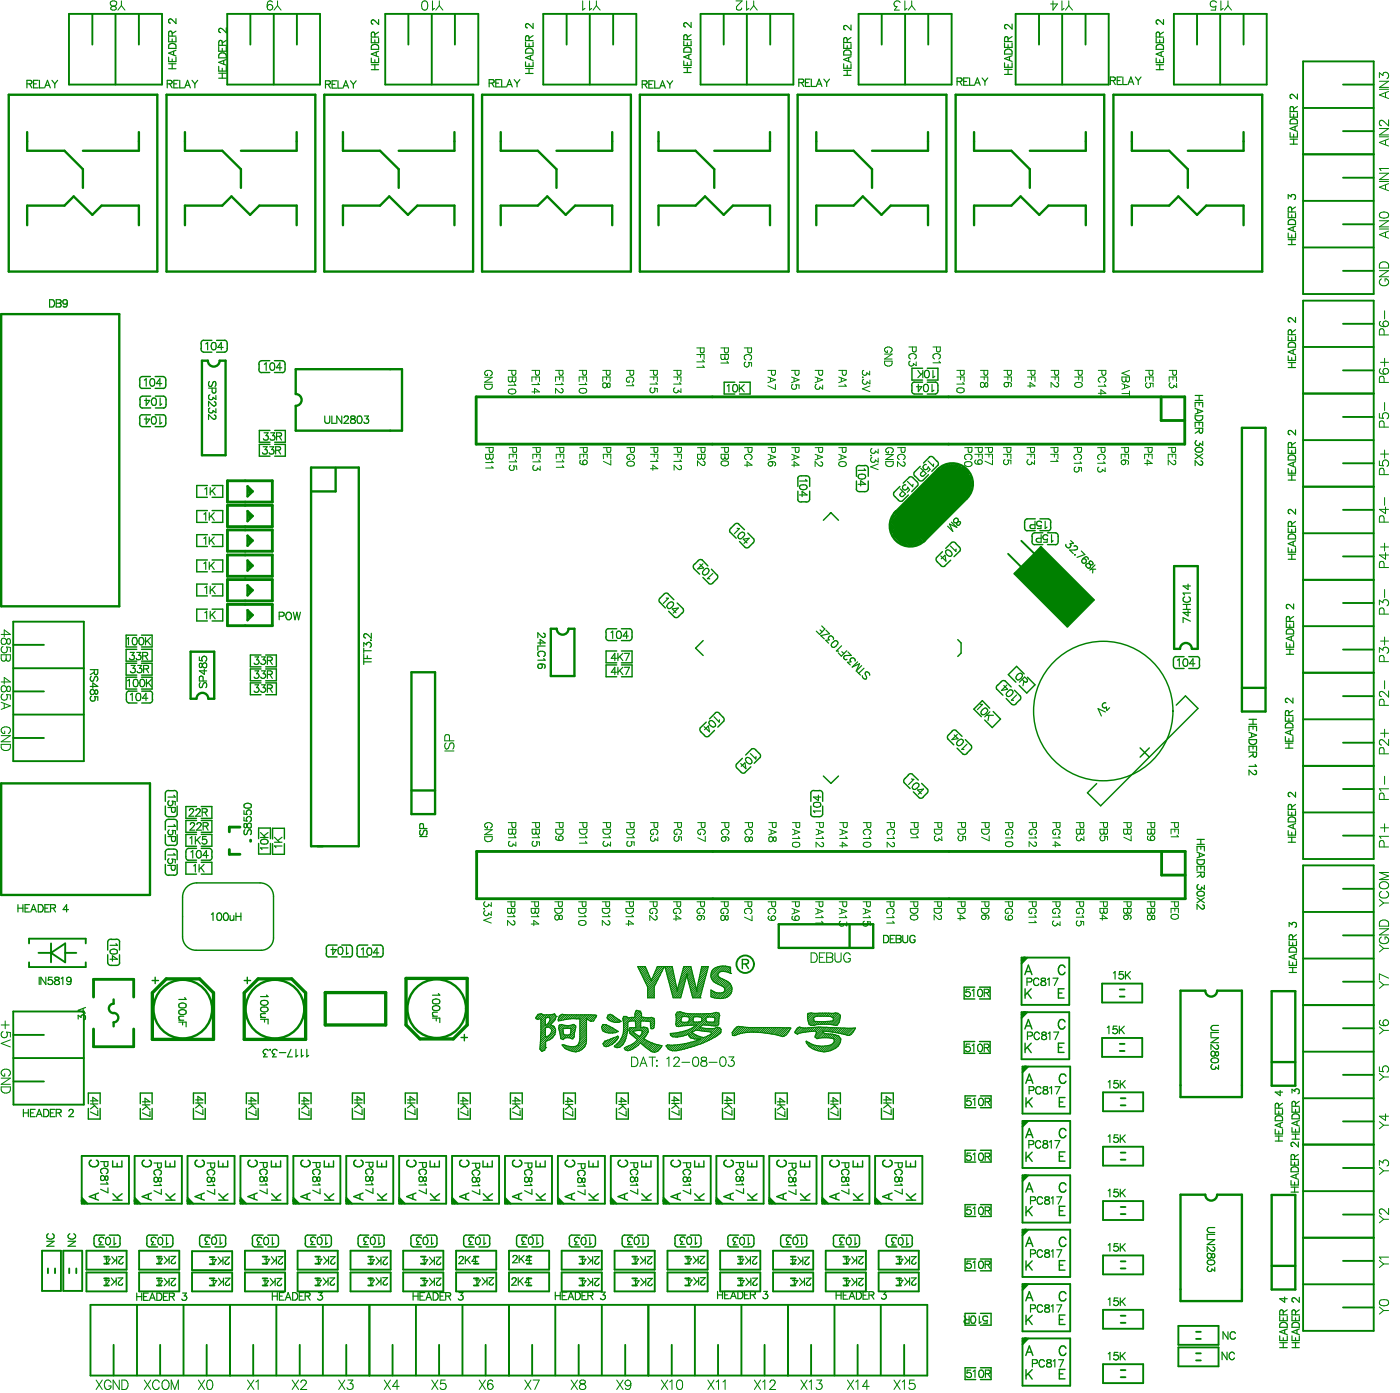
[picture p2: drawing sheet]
<svg xmlns="http://www.w3.org/2000/svg" width="249mm" height="248mm" viewBox="0 0 249 248" stroke-linecap="round" stroke-linejoin="round" font-family="sans-serif">
<g fill="none" stroke="#008000" stroke-width=".34">
<path d="M12.3 2.5h16.5v12.5h-16.5zM16.4 2.5v5.4M20.5 2.5v12.5M24.7 2.5v5.4M40.4 2.5h16.5v12.5h-16.5zM44.5 2.5v5.4M48.7 2.5v12.5M52.8 2.5v5.4M68.5 2.5h16.6v12.5h-16.6zM72.7 2.5v5.4M76.8 2.5v12.5M80.9 2.5v5.4"/>
<path d="M96.6 2.5h16.6v12.5h-16.6zM100.8 2.5v5.4M104.9 2.5v12.5M109.1 2.5v5.4M124.6 2.5h16.5v12.5h-16.5zM128.7 2.5v5.4M132.9 2.5v12.5M137 2.5v5.4M152.7 2.5h16.6v12.5h-16.6zM156.9 2.5v5.4M161 2.5v12.5M165.1 2.5v5.4"/>
<path d="M180.7 2.5h16.5v12.5h-16.5zM184.8 2.5v5.4M189 2.5v12.5M193.1 2.5v5.4M208.8 2.5h16.5v12.5h-16.5zM213 2.5v5.4M217.1 2.5v12.5M221.2 2.5v5.4M231.8 10.9h12.6v41.4h-12.6zM231.8 19.2h12.6M238.9 15h5.5M231.8 35.7h12.6"/>
<path d="M231.8 27.4h12.6M238.9 39.9h5.5M238.9 31.6h5.5M238.9 23.3h5.5M231.8 53.4h12.6v99.3h-12.6zM231.8 44h12.6M238.9 57.6h5.5M238.9 48.2h5.5M231.8 78.2h12.6M231.8 61.7h12.6M231.8 70h12.6M238.9 74.1h5.5"/>
<path d="M238.9 65.8h5.5M179.3 98.5l2.4 2.3M181.7 96.1l2.3 2.4M231.8 94.8h12.6M231.8 86.5h12.6M238.9 98.9h5.5M238.9 90.6h5.5M238.9 82.4h5.5M2.4 110.5h12.5v24.8h-12.5zM2.4 114.6h5.4M2.4 118.8h12.5M231.8 119.6h12.6"/>
<path d="M231.8 111.3h12.6M231.8 103.1h12.6M238.9 115.5h5.5M238.9 107.2h5.5M2.4 131.2h5.4M2.4 122.9h5.4M2.4 127h12.5M231.8 136.2h12.6M231.8 127.9h12.6M238.9 132h5.5M238.9 123.8h5.5M231.8 153.9h12.6v82.7h-12.6z"/>
<path d="M231.8 144.4h12.6M238.9 158h5.5M238.9 148.6h5.5M238.9 140.3h5.5M2.4 179.8h12.5v16.6h-12.5zM5.2 167.7v-.8h10.1v.8M5.2 171.1v.8h10.1v-.8M6.8 169.4h2.3M9.1 169.4l2.5-1.7v3.4zM9.1 167.7v3.4M11.6 169.4h2M181.7 180h8.5v8.3h-8.5z"/>
<path d="M181.7 170.2h8.5v8.4h-8.5zM182.2 180l-.5 .4M182.2 170.2l-.5 .5M182.4 180l-.5 .5M182.4 170.2l-.5 .6M182.7 180l-1 1M182.7 170.2l-1 1.1M196.1 174.9h7.1v3.3h-7.1zM199.2 177.2h.9M199.2 175.9h.9M231.8 178.7h12.6M231.8 170.4h12.6"/>
<path d="M231.8 162.1h12.6M238.9 174.5h5.5M238.9 166.3h5.5M2.4 184h5.4M2.4 188.1h12.5M2.4 192.3h5.4M181.9 199.3h8.5v8.3h-8.5zM181.9 189.6h8.5v8.4h-8.5zM182.4 199.3l-.5 .4M182.4 189.6l-.5 .4M182.6 189.6l-.5 .6M182.6 199.3l-.5 .5"/>
<path d="M182.9 199.3l-1 1M182.9 189.6l-1 1M196.1 184.5h7.1v3.4h-7.1zM196.2 194.2h7.2v3.4h-7.2zM199.2 185.6h.9M199.2 186.8h.9M199.4 196.5h.8M199.4 195.2h.8M231.8 195.2h12.6M231.8 187h12.6M238.9 199.4h5.5M238.9 191.1h5.5"/>
<path d="M238.9 182.8h5.5M14.5 213.5l.5 .5M14.5 205.5h8.4v8.5h-8.4zM14.5 213.3l.6 .5M14.5 212.9l1 1.1M24 213.3h.1M24 205.5h8.4v8.5h-8.4zM24 212.9l1 1.1M24 213.5l.4 .5M24 213.3l.5 .5M33.4 213.3l.5 .5M33.4 213.5l.4 .5"/>
<path d="M33.4 205.5h8.3v8.5h-8.3zM33.4 212.9l1 1.1M42.8 213.3l.5 .5M42.8 205.5h8.3v8.5h-8.3zM42.8 212.9l1 1.1M42.8 213.5l.4 .5M52.2 213.3l.5 .5M52.2 213.5l.4 .5M52.2 205.5h8.3v8.5h-8.3zM52.2 212.9l1 1.1M61.6 213.3l.5 .5M61.6 205.5h8.4v8.5h-8.4z"/>
<path d="M61.6 212.9l1 1.1M61.6 213.5l.4 .5M71 213.3l.6 .5M71 213.5l.4 .5M71 205.5h8.4v8.5h-8.4zM71 212.9l1 1.1M80.4 213.3l.6 .5M80.4 205.5h8.4v8.5h-8.4zM80.4 212.9l1 1.1M80.4 213.5l.4 .5M89.8 213.3l.6 .5M89.8 205.5h8.4v8.5h-8.4z"/>
<path d="M89.8 213.5l.5 .5M89.8 212.9l1 1.1M99.2 213.3l.6 .5M99.2 205.5h8.4v8.5h-8.4zM99.2 213.5l.5 .5M99.2 212.9l1.1 1.1M108.7 213.3l.5 .5M108.7 213.5l.4 .5M108.7 205.5h8.3v8.5h-8.3zM108.7 212.9l1 1.1M118 213.3l.6 .5M118 205.5h8.4v8.5h-8.4z"/>
<path d="M118 212.9l1.1 1.1M118 213.5l.5 .5M127.4 213.3l.6 .5M127.4 213.5l.5 .5M127.4 205.5h8.4v8.5h-8.4zM127.4 212.9l1.1 1.1M136.9 213.3l.5 .5M136.9 205.5h8.4v8.5h-8.4zM136.9 212.9l1 1.1M136.9 213.5l.4 .5M146.3 213.3l.6 .5M146.3 213.5l.4 .5"/>
<path d="M146.3 205.5h8.4v8.5h-8.4zM146.3 212.9l1 1.1M155.7 213.3l.6 .5M155.7 205.5h8.4v8.5h-8.4zM155.7 212.9l1 1.1M155.7 213.5l.4 .5M181.9 218.6h8.5v8.4h-8.5zM181.9 209h8.5v8.4h-8.5zM182.4 218.6l-.5 .5M182.4 209l-.5 .4M182.6 218.6l-.5 .6M182.6 209l-.5 .5"/>
<path d="M182.9 218.6l-1 1M182.9 209l-1 1M196.2 203.9h7.2v3.3h-7.2zM196.2 213.5h7.2v3.4h-7.2zM199.4 215.8h.8M199.4 206.2h.8M199.4 204.9h.8M199.4 214.6h.8M231.8 211.8h12.6M231.8 203.5h12.6M238.9 215.9h5.5M238.9 207.6h5.5"/>
<path d="M7.5 222.4h3.3v7.1h-3.3zM8.5 225.5v.8M9.8 225.5v.8M11.3 222.4h3.3v7.1h-3.3zM12.3 225.5v.8M13.6 225.5v.8M15.4 222.4h7.1v3.3h-7.1zM15.4 226.2h7.1v3.4h-7.1zM16.1 232h148.9v12.5h-148.9zM18.5 228.5h.9M18.5 227.3h.9M18.5 223.4h.9"/>
<path d="M18.5 224.7h.9M20.2 239.1v5.4M24.4 232v12.5M24.7 222.4h7.2v3.3h-7.2zM24.7 226.2h7.2v3.4h-7.2zM27.9 228.5h.8M27.9 227.3h.8M27.9 223.4h.8M27.9 224.7h.8M28.5 239.1v5.4M32.6 232v12.5M34.2 222.4h7.1v3.4h-7.1z"/>
<path d="M34.2 226.2h7.1v3.4h-7.1zM36.8 239.1v5.4M37.3 228.5h.9M37.3 227.3h.9M37.3 224.8h.9M37.3 223.5h.9M40.9 232v12.5M43.6 222.4h7.1v3.3h-7.1zM43.6 226.2h7.1v3.4h-7.1zM45 239.1v5.4M46.7 228.5h.9M46.7 227.3h.9"/>
<path d="M46.7 223.4h.9M46.7 224.7h.9M49.2 232v12.5M52.9 222.4h7.2v3.3h-7.2zM52.9 226.2h7.2v3.4h-7.2zM53.3 239.1v5.4M56.1 228.5h.8M56.1 227.3h.8M56.1 223.4h.8M56.1 224.7h.8M57.4 232v12.5M61.6 239.1v5.4"/>
<path d="M62.4 222.4h7.1v3.3h-7.1zM62.4 226.2h7.1v3.4h-7.1zM65.5 228.5h.8M65.5 227.3h.8M65.5 223.4h.8M65.5 224.7h.8M65.7 232v12.5M69.8 239.1v5.4M71.7 222.4h7.2v3.3h-7.2zM71.7 226.2h7.2v3.4h-7.2zM74 232v12.5M74.9 228.5h.8"/>
<path d="M74.9 227.3h.8M74.9 223.4h.8M74.9 224.7h.8M78.1 239.1v5.4M81.1 222.4h7.2v3.3h-7.2zM81.1 226.2h7.2v3.4h-7.2zM82.3 232v12.5M84.3 228.5h.8M84.3 227.3h.8M84.3 223.4h.8M84.3 224.7h.8M86.4 239.1v5.4"/>
<path d="M90.6 222.4h7.1v3.3h-7.1zM90.6 226.2h7.1v3.4h-7.1zM90.6 232v12.5M93.7 228.5h.8M93.7 227.3h.8M93.7 223.4h.8M93.7 224.7h.8M94.7 239.1v5.4M98.8 232v12.5M99.9 222.4h7.2v3.3h-7.2zM99.9 226.2h7.2v3.4h-7.2zM102.9 239.1v5.4"/>
<path d="M103.1 228.5h.8M103.1 227.3h.8M103.1 223.4h.8M103.1 224.7h.8M107.1 232v12.5M109.3 222.4h7.2v3.3h-7.2zM109.3 226.2h7.2v3.4h-7.2zM111.2 239.1v5.4M112.5 228.5h.8M112.5 227.3h.8M112.5 223.4h.8M112.5 224.7h.8"/>
<path d="M115.3 232v12.5M118.7 222.4h7.2v3.3h-7.2zM118.7 226.2h7.2v3.4h-7.2zM119.5 239.1v5.4M121.9 228.5h.8M121.9 227.3h.8M121.9 223.4h.8M121.9 224.7h.8M123.6 232v12.5M127.7 239.1v5.4M128.1 222.4h7.2v3.3h-7.2zM128.1 226.2h7.2v3.4h-7.2z"/>
<path d="M131.3 228.5h.8M131.3 227.3h.8M131.3 223.4h.8M131.3 224.7h.8M131.9 232v12.5M136 239.1v5.4M137.5 222.4h7.2v3.3h-7.2zM137.5 226.2h7.2v3.4h-7.2zM140.2 232v12.5M140.7 228.5h.8M140.7 227.3h.8M140.7 223.4h.8"/>
<path d="M140.7 224.7h.8M144.3 239.1v5.4M146.9 222.4h7.1v3.3h-7.1zM146.9 226.2h7.1v3.4h-7.1zM148.5 232v12.5M150.1 228.5h.8M150.1 227.3h.8M150.1 223.4h.8M150.1 224.7h.8M152.6 239.1v5.4M156.3 222.4h7.2v3.3h-7.2zM156.3 226.2h7.2v3.4h-7.2z"/>
<path d="M156.7 232v12.5M159.5 228.5h.8M159.5 227.3h.8M159.5 223.4h.8M159.5 224.7h.8M160.8 239.1v5.4M181.9 228.3h8.5v8.4h-8.5zM181.9 237.9h8.5v8.5h-8.5zM182.3 228.3l-.4 .4M182.4 237.9l-.5 .5M182.6 228.3l-.5 .6M182.6 237.9l-.5 .6"/>
<path d="M182.9 228.3l-1 1M182.9 237.9l-1 1.1M196.2 223.2h7.2v3.4h-7.2zM196.2 232.9h7.2v3.3h-7.2zM199.4 235.2h.8M199.4 233.9h.8M199.4 225.5h.8M199.4 224.2h.8M209.6 235.7h7.2v3.4h-7.2zM209.6 239.5h7.2v3.4h-7.2zM212.8 236.8h.8M212.8 238h.8"/>
<path d="M231.8 228.3h12.6M231.8 220h12.6M238.9 232.4h5.5M238.9 224.2h5.5M196.2 242.5h7.2v3.4h-7.2zM199.4 243.6h.8M199.4 244.8h.8M212.8 241.9h.8M212.8 240.6h.8"/>
</g>
<g fill="none" stroke="#008000" stroke-width=".42">
<path d="M1.6 16.8h26.4v31.5h-26.4zM29.6 16.8h26.5v31.5h-26.5zM57.7 16.8h26.5v31.5h-26.5zM85.8 16.8h26.4v31.5h-26.4zM113.8 16.8h26.5v31.5h-26.5zM141.9 16.8h26.5v31.5h-26.5zM170 16.8h26.4v31.5h-26.4zM198.1 16.8h26.5v31.5h-26.5zM4.8 23.5v3.3h6.7l3.2 3.3v3.3M24.7 23.5v3.3h-10M32.9 23.5v3.3h6.6l3.4 3.3v3.3M52.8 23.5v3.3h-9.9"/>
<path d="M61 23.5v3.3h6.6l3.3 3.3v3.3M80.8 23.5v3.3h-9.9M89.1 23.5v3.3h6.6l3.3 3.3v3.3M108.9 23.5v3.3h-9.9M117.1 23.5v3.3h6.6l3.4 3.3v3.3M137 23.5v3.3h-9.9M145.2 23.5v3.3h6.7l3.2 3.3v3.3M165.1 23.5v3.3h-10M173.3 23.5v3.3h6.6l3.3 3.3v3.3M193.2 23.5v3.3h-10M201.4 23.5v3.3h6.6l3.3 3.3v3.3M221.2 23.5v3.3h-9.9"/>
<path d="M.2 55.8h21v52h-21zM4.8 40v-3.4h6.7l1.6-1.7 3.3 3.3 1.7-1.6h6.6v3.4M32.9 40v-3.4h6.6l1.7-1.7 3.3 3.3 1.6-1.6h6.7v3.4M61 40v-3.4h6.6l1.6-1.7 3.4 3.3 1.6-1.6h6.6v3.4M89.1 40v-3.4h6.6l1.7-1.7 3.2 3.3 1.7-1.6h6.6v3.4M117.1 40v-3.4h6.6l1.7-1.7 3.3 3.3 1.7-1.6h6.6v3.4M145.2 40v-3.4h6.7l1.6-1.7 3.3 3.3 1.7-1.6h6.6v3.4M173.3 40v-3.4h6.6l1.7-1.7 3.3 3.3 1.6-1.6h6.7v3.4M201.4 40v-3.4h6.6l1.6-1.7 3.4 3.3 1.6-1.6h6.6v3.4M37 64.1h-1.1v16.8h4.2v-16.8h-1M52.6 70.1v-4.5h18.9v11h-18.9v-4.4M220.9 76.1h4.2v50.4h-4.2z"/>
<path d="M44 86.4l1 1-1 .8zM44 90.9l1 .8-1 1zM44 95.2l1 .9-1 .9zM44 99.6l1 1-1 .8zM44.3 95.8l.4 .4M44.3 91.4l.4 .4M44.3 87l.4 .4M44.4 87.1v.5M44.4 91.5v.5M44.4 95.9v.5M55.3 83.1h8.5v67.3h-8.5zM59.7 83.2v4.2h-4.2"/>
<path d="M166.8 83.5l-7.7 7.7M171.9 88.7l-7.5 7.5M185.2 97.3l9.3 9.4-4.6 4.7-9.4-9.4zM44 108.5l1 .8-1 1zM44 104.1l1 .8-1 1zM44.3 109l.4 .4M44.3 100.2l.4 .4M44.4 100.3v.5M44.4 109.1v.5M44.7 105l-.4-.4 .1 .6M73.2 119.5h4.2v25.2h-4.2zM99 111.8h-1v8.4h4.2v-8.4h-1.1"/>
<path d="M209.9 115.4h-1v-14.8h4.2v14.8h-1.1M.2 139.3h26.5v19.8h-26.5zM35 124.2h-1.1v-8.3h4.2v8.3h-1M220.9 122.3h4.2M73.2 140.5h4.2M20.2 177.7v.7M138.5 164.3h16.8v4.2h-16.8zM151.1 164.3v4.2M214.4 176.1h-4.4v18.9h10.9v-18.9h-4.4M226.2 176.2h4.2v16.8h-4.2zM20.2 181.8v.7M226.2 188.8h4.2"/>
<path d="M214.4 212.4h-4.4v18.9h10.9v-18.9h-4.4M226.2 212.4h4.2v16.8h-4.2zM226.2 225h4.2"/>
</g>
<g fill="none" stroke="#008000" stroke-width=".25">
<path d="M24.9 67.6v.8M24.9 74.4v.8M24.9 71.1v.8M25.3 73.7h1.5M25.3 75.8h1.5M25.3 69h1.5M25.3 66.9h1.5M25.3 70.4h1.5M25.3 72.5h1.5M27.6 73.7h1.5M27.6 75.8h1.5M27.6 69h1.5"/>
<path d="M27.6 66.9h1.5M27.6 70.4h1.5M27.6 72.5h1.5M29.5 67.6v.8M29.5 74.4v.8M29.5 71.1v.8M35.8 61.1v.9M36.2 60.5h1.5M36.2 62.6h1.5M38.5 60.5h1.5M38.5 62.6h1.5M40.4 61.1v.9"/>
<path d="M46.1 64.8v.8M46.5 66.2h1.5M46.5 64.1h1.5M48 79h-1.9v2.1h1.9M48 76.5h-1.9v2.1h1.9M48.8 66.2h1.5M48.8 64.1h1.5M48.9 76.5h1.9v2.1h-1.9M48.9 79h1.9v2.1h-1.9M50.7 64.8v.8M130.7 67.9h-1.9v2.2h1.9M131.6 67.9h1.9v2.2h-1.9"/>
<path d="M162.2 68.6v.8M162.7 70.1h1.4M162.7 67.9h1.4M164.1 65.5h-1.9v2.1h1.9M165 70.1h1.4M165 65.5h1.9v2.1h-1.9M165 67.9h1.4M166.9 68.6v.8M36.9 86.3h-1.9v2.1h1.9M36.9 90.8h-1.9v2.1h1.9M36.9 95.1h-1.9v2.1h1.9M36.9 99.6h-1.9v2.1h1.9"/>
<path d="M37.7 86.3h1.9v2.1h-1.9M37.7 90.8h1.9v2.1h-1.9M37.7 95.1h1.9v2.1h-1.9M37.7 99.6h1.9v2.1h-1.9M124.2 99.7l-.6 .6M124.9 99.6l1 1M129.9 94.6l1.1 1.1M130.6 93.3l-.6 .6M131.4 93.2l1 1M131.6 96.3l1 1M133 94.8l1.1 1M133.9 96.6l-.6 .6"/>
<path d="M141.9 85v1.5M141.9 87.3v1.5M142.6 89.2h.8M142.6 84.6h.8M144 85v1.5M144 87.3v1.5M147.8 91.1l-.1 .2M147.8 91.1l1.4 1.4M147.8 91.1l-1.3 1.4M152.4 83.2v1.5M152.4 85.5v1.5M153 87.4h.8"/>
<path d="M153 82.8h.8M154.5 83.2v1.5M154.5 85.5v1.5M159.2 88.3l.6 .6M160.1 86.5l-1.1 1M161.6 88l-1 1M161.7 84.9l-1 1M162.5 85l.6 .6M162.8 84.7l.6 .6M163.2 86.4l-1 1M163.7 82.9l-1 1.1M165.2 84.4l-1 1"/>
<path d="M165.3 81.3l-1 1M166.1 81.4l.6 .6M166.7 99.9l.7 .6M166.8 82.7l-1 1.1M167.7 98.1l-1.1 1M169.1 99.6l-1 1M169.3 96.4l-1.1 1.1M170 96.6l.6 .6M170.8 98l-1.1 1M182.3 92.9v.8M182.7 94.3h1.5M182.7 92.2h1.5"/>
<path d="M183.6 95.4v.8M184 94.7h1.5M184 96.8h1.5M185 94.3h1.5M185 92.2h1.5M186.4 94.7h1.4M186.4 96.8h1.4M186.9 92.9v.8M188.2 95.4v.8M24.3 112.9h-1.9v2.1h1.9M24.3 115.4h-1.9v2.1h1.9M24.3 117.9h-1.9v2.1h1.9"/>
<path d="M25.2 112.9h1.9v2.1h-1.9M25.2 115.4h1.9v2.1h-1.9M25.2 117.9h1.9v2.1h-1.9M36.9 103.8h-1.9v2.1h1.9M36.9 108.3h-1.9v2.1h1.9M37.7 103.8h1.9v2.1h-1.9M37.7 108.3h1.9v2.1h-1.9M46.4 116.4h-1.9v2.1h1.9M46.4 118.9h-1.9v2.1h1.9M47.3 118.9h1.9v2.1h-1.9M47.3 116.4h1.9v2.1h-1.9M107.8 112.4v.9"/>
<path d="M108.2 113.9h1.5M108.2 111.8h1.5M109.7 115.7h-1.9v2.1h1.9M109.7 118.2h-1.9v2.1h1.9M110.6 115.7h1.8v2.1h-1.8M110.6 118.2h1.8v2.1h-1.8M110.6 113.9h1.4M110.6 111.8h1.4M112.4 112.4v.9M117.4 107l1 1.1M118.1 105.7l-.6 .6M118.8 105.6l1.1 1"/>
<path d="M119 108.7l1 1M120.5 107.2l1 1M121.4 109l-.6 .6M123.4 101.1l1.1 1M125 102.7l1.1 1M125.1 113.9l-1.4 1.3 1.4 1.3M126.6 101.2l1 1M127.4 103l-.5 .6M170.4 113.7l.6 .6v1.8l-.6 .6M182.2 119.8l-1.3-1.3-1.5 1.4 1.3 1.4M208.8 117.4v.8M209.2 118.8h1.4"/>
<path d="M209.2 116.7h1.4M211.5 118.8h1.5M211.5 116.7h1.5M213.4 117.4v.8M22.5 123.5v.8M22.9 125h1.5M22.9 122.9h1.5M24.3 120.4h-1.9v2.1h1.9M25.2 120.4h1.9v2.1h-1.9M25.2 125h1.5M25.2 122.9h1.5M27.1 123.5v.8"/>
<path d="M46.4 121.4h-1.9v2.1h1.9M47.3 121.4h1.9v2.1h-1.9M124.7 130.1l.6 .6M125.6 128.4l-1 1M127.1 129.9l-1 1M127.3 126.7l-1.1 1.1M128 126.9l.6 .6M128.7 128.2l-1 1.1M131.2 136.6l.6 .6M132.1 134.8l-1.1 1.1M133.6 136.3l-1.1 1M133.7 133.2l-1 1"/>
<path d="M134.5 133.3l.6 .6M135.2 134.7l-1 1M146.5 138l1.3 1.3 1.4-1.3M160.8 139.1l1.1 1.1M161.6 137.8l-.6 .6M162.3 137.7l1.1 1M164 139.3l1 1M168.6 131.4l1.1 1M169.4 130l-.6 .6M170.1 129.9l1 1M170.3 133l1 1.1M171.7 131.5l1.1 1"/>
<path d="M172.6 133.3l-.6 .6M176.1 125.9l-1.3-1.3-1.6 1.5 1.4 1.3M176.7 126.5l1.3 1.3-1.5 1.6-1.3-1.4M177.4 122.5l1 1.1M178.1 121.2l-.6 .6M178.8 121.1l1.1 1M179 124.2l1 1M180.5 122.7l1 1.1M181.4 124.5l-.6 .6M182.8 120.4l1.3 1.3-1.4 1.5-1.4-1.3M202.8 133l1.7 1.6M204.5 133l-1.7 1.6"/>
<path d="M209.3 125.4l1.6-1.7 2.2 2.2-17.3 17.4-2.3-2.3 1.6-1.7M29.4 141v1.5M29.4 143.3v1.5M29.4 146.1v1.4M29.4 148.4v1.5M29.4 151.4v1.4M29.4 153.7v1.5M30 155.6h.9M30 151h.9M30 150.3h.9M30 145.7h.9M30 145.2h.9"/>
<path d="M30 140.6h.9M31.5 141v1.5M31.5 143.3v1.5M31.5 146.1v1.4M31.5 148.4v1.5M31.5 151.4v1.4M31.5 153.7v1.5M32.5 159.5v7M33.1 151.5v.8M33.5 150.8h1.5M33.5 152.9h1.5M35 153.3h-1.9v2.1h1.9"/>
<path d="M35 143.4h-1.9v2.1h1.9M35 145.9h-1.9v2.1h1.9M35 148.3h-1.9v2.1h1.9M35 157h11.3M35.8 153.3h1.9v2.1h-1.9M35.8 150.8h1.5M35.8 152.9h1.5M35.8 148.3h1.9v2.1h-1.9M35.8 145.9h1.9v2.1h-1.9M35.8 143.4h1.9v2.1h-1.9M37.7 151.5v.8M46 149.1v-1.9h2.1v1.9"/>
<path d="M46 149.9v1.9h2.1v-1.9M48.5 149.1v-1.8h2.1v1.8M48.5 150v1.9h2.1v-1.9M48.7 159.4v7.4M144.3 141v1.5M144.3 143.3v1.5M144.9 145.2h.8M144.9 140.6h.8M146.4 141v1.5M146.4 143.3v1.5M162.5 140.8l1 1M164.8 141.1l-.5 .6"/>
<path d="M19.2 167.4v1.5M19.2 169.7v1.5M19.8 171.6h.8M19.8 167h.8M21.3 167.4v1.5M21.3 169.7v1.5M34.9 168.9h11.6M58.1 168.6v.9M58.5 168h1.5M58.5 170.1h1.5M60.8 168h1.5M60.8 170.1h1.5"/>
<path d="M62.7 168.6v.9M63.5 168.6v.9M64 168h1.4M64 170.1h1.4M66.3 168h1.4M66.3 170.1h1.4M68.2 168.6v.9M173.4 175.5h-1.9v2.1h1.9M174.3 175.5h1.8v2.1h-1.8M15.7 197.1v1.8h2.1v-1.8M15.7 196.2v-1.9h2.1v1.9M25 196.2v-1.9h2.1v1.9"/>
<path d="M25 197.1v1.8h2.1v-1.8M34.4 197.1v1.8h2.1v-1.8M34.4 196.2v-1.9h2.1v1.9M43.8 197.1v1.8h2.1v-1.8M43.8 196.2v-1.9h2.1v1.9M53.2 197.1v1.8h2.1v-1.8M53.2 196.2v-1.9h2.1v1.9M62.7 197.1v1.8h2.1v-1.8M62.7 196.2v-1.9h2.1v1.9M72.1 197.1v1.8h2.1v-1.8M72.1 196.2v-1.9h2.1v1.9M81.6 197.1v1.8h2.1v-1.8"/>
<path d="M81.6 196.2v-1.9h2.1v1.9M90.8 197.1v1.8h2.1v-1.8M90.8 196.2v-1.9h2.1v1.9M100.3 197.1v1.8h2.1v-1.8M100.3 196.2v-1.9h2.1v1.9M109.7 197.1v1.8h2.1v-1.8M109.7 196.2v-1.9h2.1v1.9M119.1 197.1v1.8h2.1v-1.8M119.1 196.2v-1.9h2.1v1.9M128.5 197.1v1.8h2.1v-1.8M128.5 196.2v-1.9h2.1v1.9M137.9 197.1v1.8h2.2v-1.8"/>
<path d="M137.9 196.2v-1.9h2.2v1.9M147.4 197.1v1.8h2.1v-1.8M147.4 196.2v-1.9h2.1v1.9M156.8 197.1v1.8h2.1v-1.8M156.8 196.2v-1.9h2.1v1.9M173.4 185.2h-1.9v2.1h1.9M173.6 194.8h-1.9v2.1h1.9M174.3 185.2h1.8v2.1h-1.8M174.4 194.8h1.9v2.1h-1.9M17.1 219.6h1.5M19.5 219.6h1.4M26.6 219.6h1.4"/>
<path d="M28.9 219.6h1.4M35.9 219.6h1.5M38.2 219.6h1.5M45.3 219.6h1.5M47.6 219.6h1.5M54.8 219.6h1.4M57.1 219.6h1.4M64.1 219.6h1.5M66.4 219.6h1.5M73.5 219.6h1.5M75.8 219.6h1.5M82.9 219.6h1.5"/>
<path d="M85.2 219.6h1.5M92.3 219.6h1.5M94.6 219.6h1.5M101.7 219.6h1.5M104 219.6h1.5M111.1 219.6h1.5M113.4 219.6h1.5M120.5 219.6h1.5M122.8 219.6h1.5M129.9 219.6h1.5M132.2 219.6h1.5M139.3 219.6h1.5"/>
<path d="M141.6 219.6h1.5M148.7 219.6h1.5M151 219.6h1.5M158.1 219.6h1.4M160.4 219.6h1.5M173.6 214.2h-1.9v2.1h1.9M173.6 204.5h-1.9v2.1h1.9M174.4 214.2h1.9v2.1h-1.9M174.4 204.5h1.9v2.1h-1.9M16.7 220.2v.9M17.1 221.7h1.5M19.5 221.7h1.4"/>
<path d="M21.3 220.2v.9M26.1 220.2v.9M26.6 221.7h1.4M28.9 221.7h1.4M30.8 220.2v.9M35.5 220.2v.9M35.9 221.7h1.5M38.2 221.7h1.5M40.1 220.2v.9M44.9 220.2v.9M45.3 221.7h1.5M47.6 221.7h1.5"/>
<path d="M49.5 220.2v.9M54.3 220.2v.9M54.8 221.7h1.4M57.1 221.7h1.4M59 220.2v.9M63.7 220.2v.9M64.1 221.7h1.5M66.4 221.7h1.5M68.3 220.2v.9M73.1 220.2v.9M73.5 221.7h1.5M75.8 221.7h1.5"/>
<path d="M77.7 220.2v.9M82.5 220.2v.9M82.9 221.7h1.5M85.2 221.7h1.5M87.1 220.2v.9M91.9 220.2v.9M92.3 221.7h1.5M94.6 221.7h1.5M96.5 220.2v.9M101.3 220.2v.9M101.7 221.7h1.5M104 221.7h1.5"/>
<path d="M105.9 220.2v.9M110.7 220.2v.9M111.1 221.7h1.5M113.4 221.7h1.5M115.3 220.2v.9M120.1 220.2v.9M120.5 221.7h1.5M122.8 221.7h1.5M124.7 220.2v.9M129.5 220.2v.9M129.9 221.7h1.5M132.2 221.7h1.5"/>
<path d="M134.1 220.2v.9M138.9 220.2v.9M139.3 221.7h1.5M141.6 221.7h1.5M143.5 220.2v.9M148.3 220.2v.9M148.7 221.7h1.5M151 221.7h1.5M152.9 220.2v.9M157.7 220.2v.9M158.1 221.7h1.4M160.4 221.7h1.5"/>
<path d="M162.3 220.2v.9M173.6 233.5h-1.9v2.1h1.9M173.6 223.8h-1.9v2.1h1.9M174.4 233.5h1.9v2.1h-1.9M174.4 223.8h1.9v2.1h-1.9M173.6 243.2h-1.9v2.1h1.9M174.4 243.2h1.9v2.1h-1.9"/>
</g>
<g fill="none" stroke="#008000" stroke-width=".5">
<path d="M84.7 70.6h126.1v8.4h-126.1zM206.6 70.6v4.2h4.2M40.5 85.5h7.9v3.8h-7.9zM40.5 89.8h7.9v3.8h-7.9zM40.5 94.2h7.9v3.8h-7.9zM40.5 98.7h7.9v3.8h-7.9zM40.5 103h7.9v3.8h-7.9zM40.5 107.5h7.9v3.7h-7.9zM40.8 151v.9h1.9M42.7 147h-1.9v.9M44.6 149.4v.2M84.8 151.4h126.1v8.4h-126.1z"/>
<path d="M206.7 151.4v4.2h4.2M16.6 177.3v-3.2h7.2v3.2M16.6 182.9v3.2h7.2v-3.2"/>
</g>
<g fill="none" stroke="#008000" stroke-width=".21">
<path d="M113.4 179.7l-.4 .3M113.7 179.7l-.8 .8M113.7 171.8l-.2 .3M113.8 179.8h.1M113.8 179.8l-.5-.2-.2 .1-.2 .5v.7l-1.1 .1-.4-.3h-.5l-.1 .4a4.4 4.4 0 0 1-1 4.5l-.5 .3v.2a1.27 1.27 0 0 0 1.8-1l.4-1M113.8 179.8l.3 .4v.6l1.3 .2M113.9 179.9l-1 .9M114.1 171.8l-.4 .5M114.5 171.8l-.7 .8M114.8 171.9l-.9 .9M114.9 172.1l-.9 .9M115 172.4l-.8 .9"/>
<path d="M115.2 172.6l-.9 .9M115.3 172.9l-.9 .9M115.4 173.2l-.9 .8M115.5 173.4l-.9 .9M115.6 173.7l-.8 .8M115.7 173.9l-.8 .9M115.8 174.2l-.8 .8M116.4 177.3v.1M116.4 175.9l-1.2 1.2M116.4 175.5l-1.2 1.2M116.4 176.3l-1.1 1.1M116.4 177l-.4 .4"/>
<path d="M116.4 176.6l-.8 .8M116.7 174.8l-1.5 1.5M117.1 171.8l-.2 .3M117.1 174.1l-1.9 1.9M117.4 171.8l-.8 .9M117.5 173.3l-2.3 2.3M117.8 171.8l-1.5 1.6M117.9 172.6l-2.8 2.7M118.2 171.8l-2.2 2.3M118.2 171.8h-1.3l-1 2.6-1.1-2.6h-1.3l1.7 3.7v1.9h1.2M118.2 171.8l-1.8 3.6v2M118.6 171.8l-.3 .3"/>
<path d="M118.9 171.8l-.5 .6M119.3 171.8l-.8 .9M119.6 171.9l-1 1.1M119.7 172.3l-1 1M119.7 172.6l-1 1M119.8 172.8l-1 1.1M119.8 173.1l-.9 1.1M119.9 173.5l-.9 .9M120 173.8l-1 .9M120 174.1l-.9 .9M120.1 174.4l-.9 .9M120.2 174.7l-.9 .9"/>
<path d="M120.3 175l-1 .9M120.3 175.3l-.9 .9M120.4 175.6l-.9 .9M120.4 175.9l-.8 .9M120.5 176.3l-.8 .8M120.5 176.3l-.9-4.5h-1.3l1.5 5.6M120.5 180h.1M120.9 179.9l-.6 .7M121.2 177l-.4 .4M121.2 180l-.9 .9M121.4 176.5l-1 .9M121.5 176l-1.4 1.4"/>
<path d="M121.6 175.5l-1.8 1.8M121.8 175l-1.3 1.2M121.9 171.8l-.4 .4M121.9 174.4l-1.3 1.4M122 173.9l-1.3 1.4M122.2 173.5l-1.4 1.3M122.2 173.2h.1M122.2 173.2v.2M122.2 173.2l-1.1 4.2h-1.3M122.2 173.4l1 4h1.3M122.3 171.8l-.9 .9M122.7 171.8l-1.4 1.4"/>
<path d="M122.9 172l-1.8 1.8M123 172.3l-2 2M123.1 172.6l-.9 .8M123.2 172.8l-.9 .9M123.2 173.1l-.8 .9M123.3 173.4l-.9 .9M123.4 173.7l-.9 .9M123.5 174l-.9 .9M123.5 174.3l-.8 .9M123.6 174.6l-.9 .9M123.7 174.9l-.9 .9M123.7 175.2l-.8 .9"/>
<path d="M123.8 175.5l-.9 .9M123.9 175.8l-.9 .9M123.9 176.2h.1M123.9 176.2l-.8 .8M123.9 176.2l-1-4.4h-1.3l-1.1 4.5M123.9 176.2l.9-4.4h1.2l-1.5 5.6M124.5 177.4h.1M124.7 176.9l-.5 .5M124.8 176.4l-1 1M124.9 171.8l-.1 .1M125 175.8l-1.6 1.6M125.1 175.3l-1.9 2"/>
<path d="M125.2 174.8l-1.2 1.3M125.3 171.8l-.6 .6M125.3 174.3l-1.3 1.4M125.5 173.8l-1.4 1.4M125.6 173.3l-1.4 1.4M125.6 171.8l-1 1M125.8 172.8l-1.5 1.5M125.9 172.3l-1.5 1.5M126 171.8l-1.5 1.5M126.6 176.1l-.1 .1M126.8 176.2l-.3 .3M127.1 176.3l-.6 .6"/>
<path d="M127.3 172.1l-.7 .6M127.3 176.5l-.7 .7M127.5 180l-.8 .8M127.6 176.5l-.8 .8M127.7 173.4l-.9 1M127.9 173.7l-.9 .8M127.9 171.8l-1.4 1.4M127.9 176.5l-.8 .9M128.1 173.8l-.9 .9M128.2 175.2a.67 .67 0 0 1 .7 .6 .67 .67 0 0 1-.4 .7h-1l-.7-.3M128.3 171.8l-1.8 1.8M128.3 173.9l-.9 .9"/>
<path d="M128.4 176.5l-1 1M128.6 174.1l-.9 .9M128.7 171.8l-2.1 2.1M128.8 174.2l-.9 .9M129 171.8a2.16 2.16 0 0 0-2.5 1.2 1.65 1.65 0 0 0 1.3 2l.4 .2M129 171.8l1 .2M129 171.8l-2.3 2.4M129.1 174.3l-.9 .9M129.3 174.4l-.8 .9M129.4 171.8l-.9 .9M129.5 174.6l-.8 .9M129.7 171.9l-.9 .8"/>
<path d="M129.8 174.8l-.9 .9M129.9 175l-.9 .9M130 173.1h.1M130 172.7l-.3 .2M130 173.1l-1.1-.4a.76 .76 0 0 0-.9 .1 .76 .76 0 0 0-.2 .8l.3 .3a2.68 2.68 0 0 1 2.1 1.7 1.8 1.8 0 0 1-2.2 1.9l-.8-.1-.7-.2v-1.2l.3 .2M130 172.3l-.5 .5M130 172l-.8 .8M130 172v1.1M130.1 175.2l-2.3 2.3M130.2 176.2l-1.2 1.2M130.2 175.5l-2 2M130.2 175.8l-1.7 1.7"/>
<path d="M95.9 181.1l.3 .2-.1 4M96 180.3l-.7 .7M96.1 185.3v1.2l.3 .4 .5-.2 .2-.4M96.2 180.2h.1M96.2 180.2l-.5 .1-.4 .6v.2l.4 .2 .2-.2M96.2 180.2l.6 .3 1.9-.3 .3 .5M96.4 180.3l-.9 .9M96.6 180.4l-.7 .7M97 180.4l-.8 .8M97 183.7l-.8 .9M97 186.3l-.5 .6M97 181.1l-.8 .8"/>
<path d="M97 183l-.8 .8M97 182.2l-.8 .9M97 181.9l-.8 .8M97 181.5l-.8 .8M97 184.1l-.8 .9M97 183.4l-.8 .8M97.1 184.4h.1M97.1 186.3h.1M97.1 181h.7a1.14 1.14 0 0 1-.7 1.3zM97.1 185.9l-.9 .9M97.1 185.6l-1 .9M97.1 185.2l-1 1"/>
<path d="M97.1 184.3l-1 1M97.4 180.4l-1.2 1.1M97.7 182.6l-.6 .1v1.7M97.7 182.6l.4 .4M97.7 180.4l-.5 .6M98.1 182.3l-.4 .3M98.1 183a1.29 1.29 0 0 1-1 1.4M98.2 180.4l-.6 .5M98.4 182.4l-.5 .5M98.6 182.5a1.7 1.7 0 0 1-1.3 2.5l-.2 .1v1.2M98.6 182.5l-.5 .5M98.6 180.2l-.8 .9"/>
<path d="M98.7 182.8l-.6 .6M98.7 183.9l-1 1M98.8 181.2l-1.4 1.4M98.8 181.2l-.9 1 .7 .3M98.8 180.5l-1 1M98.8 183.4l-1.7 1.7M98.8 183.1l-2.7 2.7M99 180.7h.1M99 180.7l-.2 .5M99 180.7l-2.8 2.7M99.4 182.9l.4 1.8M99.7 182.2l-.2 .2"/>
<path d="M100 185.9v-.1h.3l1.4 .3M100 182.2l-.6 .7M100 180.3l-.6 .7M100.2 183.2l-.6 .5M100.2 182.9h1.4l-.2 1h-1.1zM100.2 185.8l-.1 .1M100.2 183.5l-.5 .5M100.3 183.8l-.6 .6M100.3 180.4l-1 1M100.3 182.3l-.8 .8M100.5 185.8l-.2 .3M100.5 184l-.7 .7"/>
<path d="M100.7 182.3l-1.2 1.1M100.7 180.4l-1 1M100.8 185.9l-.4 .4M100.8 184l-.8 .8M101 182.3l-.5 .6M101.1 180.4l-.9 .9M101.1 186l-.5 .5M101.2 184l-.5 .5M101.4 186l-.5 .6M101.4 182.3l-.5 .5M101.4 180.4l-.8 .8M101.7 186.1l-.6 .6"/>
<path d="M101.8 180.4l-.7 .8M101.9 182.1l-.6 .8M102 182.1h.1M102 182.1l-.9 .2-1.2-.2-.4 .1-.1 .7M102 182.1l.4 .2v.3l-.3 1.8-.2 .3a1.49 1.49 0 0 0-1.7 .1l-.4-.1M102.1 186l-.7 .8M102.2 182.3l-.6 .6M102.2 184.2l-.5 .5M102.2 183.7l-.8 .8M102.2 180.4l-.7 .7M102.3 183.3l-1.2 1.2M102.4 182.9l-.9 .8"/>
<path d="M102.4 182.4l-.8 .9M102.6 180.4l-.7 .7M102.7 185.9l-1 .9M102.8 185.8h.1M102.8 185.8l-.5 .2-.6 .1M102.9 180.4l-.7 .7M103.3 180.4l-.7 .7M103.7 180.4l-.8 .7M104.1 186l-.7 .7M104.1 180.4l-.9 .9M104.3 185.4l-1.6 1.5M104.3 183.5l-1.1 1.2"/>
<path d="M104.3 181.6l-1.1 1.2M104.3 183.1l-1.1 1.2M104.3 181.3l-1.1 1.1M104.3 182l-1.1 1.2M104.3 185l-2 2M104.3 184.6l-2.3 2.3M104.3 182.8l-1.1 1.1M104.3 182.4l-1.1 1.1M104.3 184.2l-1.4 1.5M104.3 183.9l-1.2 1.2M104.4 180.4l-1.2 1.3M104.6 181.3l-.3-.2v3.9a2.06 2.06 0 0 1-2.9 1.8l-.9-.5-.5-.4"/>
<path d="M104.6 181.3l.5 .3 .5-.2M104.8 180.4l-1.6 1.7M105.2 180.4l-.8 .8M105.5 180.5l-5.5-.2-.5 .3-.2 .9 2.1-.4h1.8v3.7l-.4 1M105.5 180.5h.3M105.5 180.5l-.9 .8M105.6 181.4v.1M105.8 180.5h.3l-.5 .9M105.8 180.5l-.9 1M106.1 180.6l-1 1M107.3 182.1a6 6 0 0 1 2.7 1.3 2.77 2.77 0 0 1-2.8-.2l-.2-.6zM107.5 182.1l-.5 .5"/>
<path d="M107.6 185.1h.1M107.6 185.1l2.3-.9 .1 .2-.2 .4a3.2 3.2 0 0 1-2 1.3l-.3-.1-.2-.5zM107.9 182.2l-.8 .7M108.1 184.9l-.8 .8M108.1 182.3l-.9 .9M108.2 180.5a1.47 1.47 0 0 1 1.5 .5l.8 .6a2.1 2.1 0 0 1-2.5-.6zM108.4 182.4l-1 1M108.6 180.3l-.6 .6M108.6 182.6l-.9 .9M108.7 184.7l-1.3 1.2M108.8 182.7l-.9 .9M108.8 180.5l-.7 .7"/>
<path d="M109.1 182.8l-.9 .9M109.1 180.6l-.8 .7M109.3 184.4l-1.6 1.6M109.3 183l-.7 .7M109.3 180.8l-.8 .7M109.5 183.1l-.5 .6M109.5 180.9l-.7 .7M109.8 183.3l-.4 .3M109.8 181l-.7 .7M109.9 184.2l-1.8 1.8M110 181.2l-.6 .6M110 184.5l-1.2 1.2"/>
<path d="M110.2 181.3l-.4 .5M110.4 181.5l-.3 .3M111 185.3l-.8 .9M111.2 180.7l-.4 .4M111.2 186.6a1.84 1.84 0 0 0 1.9-.4l.8-.8 1.9 1.5M111.3 186.2l-.2 .2M111.3 184.7l-1.6 1.6M111.5 184.1l-2 2.1M111.5 180.8l-.7 .6M111.6 183.7l-1.2 1.2M111.6 183.2l-.9 .9M111.7 182.1l-.8 .7"/>
<path d="M111.7 182.8l-.8 .8M111.7 182.4l-.8 .8M111.7 180.9l-.8 .8M111.9 185.9l-.7 .7M112.1 180.9l-1.2 1.2M112.2 182.7l-.3 .2M112.3 181.5l-.6 .3v1.2l-.2 1.1M112.3 181.5h.7M112.5 182.7l-.6 .6M112.5 180.9l-1.6 1.5M112.6 183.4l-.4 .4M112.7 185.5l-1.2 1.2"/>
<path d="M112.8 183.6l-.4 .4M112.9 180.9l-.7 .6M112.9 182.7l-.9 .9M113 183.7l-.4 .5M113 184.5l.4 .3M113 181.5l.1 1.2h-1.1l-.1 .5 .2 .2-.1 .3 1 .8M113.2 183.9l-.4 .4M113.4 184.1l-.4 .4M113.5 183.2l-.9 .2M113.5 183.2h.7l.1 .2-.1 .4-.5 .5-1.1-.9M113.6 185.8h-.1M113.6 184.2l-.4 .5"/>
<path d="M114 182.3l-.9 .9M114 182l-1.4 1.4M114 181.6l-.9 .9M114 182.7l-.5 .5M114 180.1l-1.4 1.4M114.1 180.8l-1.1 1M114.1 180.4l-1.1 1.1M114.4 180.8l-1.3 1.4M114.5 182.6l-.6 .6M114.5 182.6l.6 .1M114.5 182.6l-.5 .1M114.6 184.7l-.6 .7"/>
<path d="M114.7 180.9l-.6 .6M114.8 182.6l-.6 .7M114.8 184.8l-.7 .8M115 180.9l-.5 .6M115.1 185l-.8 .8M115.1 183.9l-2.7 2.7M115.1 182.7l-.9 1M115.1 182.7l.2 .2M115.3 182.9l-2.5 2.6-1.7 .8 .1 .3M115.3 182.9a1.66 1.66 0 0 1-.7 1.7l-.1 .1 1 .5 1 .4 1.3 .3a1.43 1.43 0 0 1-2 1M115.3 185.1l-.8 .8M115.3 183.3l-3.5 3.5"/>
<path d="M115.4 181l-.6 .5M115.4 181l.5-.1 .5 .1v1.6M115.6 185.2l-.9 .9M115.8 185.4l-.9 .9M115.8 180.9l-.6 .6M116.1 185.5l-1 .9M116.1 181l-.6 .6M116.4 182.6l-.1 .3h-.5l-.1-1.2-.1-.1-1.6-.1v1.2M116.4 185.5l-1.1 1.1M116.4 182.6l-.3 .3M116.4 181.1l-.7 .7M116.4 181.8l-.7 .7"/>
<path d="M116.4 182.1l-.6 .7M116.4 181.4l-.7 .7M116.6 185.7l-1 1M116.9 185.8l-1.1 1.1M117.2 185.8l-1.1 1.2M117.5 185.9l-1.1 1.2M117.7 186.1l-.9 .9M118.7 185.8l-.2 .2M119.1 185.8l-.4 .4M119.3 183.7v.1M119.5 185.8l-.7 .6M119.7 183.7l-.4 .4"/>
<path d="M119.8 185.8l-.8 .8M120.1 183.7l-.6 .5M120.2 185.8l-.9 .9M120.5 184.4l1.1-.2 1.1-.5-.2 .4 .4 .4M120.6 183.6l-.8 .7M120.6 185.8l-1 1M121.1 183.5l-.9 .9M121.1 185.7l-1.1 1.1M121.1 181.5l-.8 .8M121.2 181.1l-1 1M121.3 181.7l-.7 .8M121.3 180.8h1.2l.2 .4-.3 .5h-1.2l-.1-.4z"/>
<path d="M121.5 180l-1.2 1.3M121.5 185.6l-1.2 1.2M121.6 183.4l-1.1 1M121.6 181.8l-.6 .7M121.8 180.1l-1.5 1.6M122 185.5l-1.2 1.2M122 181.8l-.6 .6M122.1 183.2l-1.1 1.1M122.1 180.2l-.5 .5M122.4 185.4l-1.2 1.2M122.5 180.2l-.6 .5M122.7 183l-1.3 1.2"/>
<path d="M122.8 180.2l-.5 .6M122.9 185.3l-1.2 1.2M122.9 184.5l.6 .2M123.1 183.5l.7-.4 2.7 .4v.4l-.8 .4a1.62 1.62 0 0 1-1.8-.2zM123.2 180.2l-.6 .6M123.2 183.6l-.6 .6M123.3 181.2l-1.1 1.1M123.3 181.5l-.7 .8M123.4 183.7l-.7 .7M123.5 182.6l-1.5 1.4M123.5 180.8h.7l.6 .1v.7l-1.4 .1-.1-.4zM123.5 185.1l-1.3 1.3"/>
<path d="M123.5 184.7h1.1l-.1 .1a14.6 14.6 0 0 1-5.7 1l-.3 .1v.1M123.5 180.2l-.8 .9M123.6 181.7l-.6 .6M123.6 183.9l-.7 .6M123.8 184l-.6 .6M123.9 181.7l-.5 .6M123.9 180.2l-2.1 2.1M124 185l-1.2 1.2M124.1 184.2l-.6 .5M124.3 180.2l-.5 .6M124.3 181.7l-.5 .5M124.4 184.2l-.5 .5"/>
<path d="M124.5 182.7l-.5 .4M124.6 184.4l-.4 .3M124.6 180.2l-.4 .6M124.8 182.7l-.5 .5M124.8 181.6l-2.2 2.2M124.9 184.4l-1.6 1.6M125 180.2l-.5 .6M125.1 182.8l-.5 .4M125.3 184.4l-1.4 1.4M125.4 182.8l-.4 .5M125.4 180.2l-.6 .7M125.6 181.2l-2.1 2.1"/>
<path d="M125.6 181.5l-1.1 1.1M125.8 182.9l-.5 .4M125.8 181.7l-.5 .5M125.8 180.2l-1 1M125.9 180.8h.1M125.9 180.8l-.3 .3 .2 .6h1.1M125.9 180.8h.5M126 184.1l-1.5 1.6M126.1 182.9l-1.7-.2 .6-.5 2.7 .2 .2-.3 .1-1.6-.1-.4-.5-.1-.6 .2h-1.6h-3.3a2.12 2.12 0 0 0-1.4-.2l-.3 .3v1.8l.1 .3 .5 .1 3.1-.3a8.3 8.3 0 0 1-4.6 1.5v.4l.4 .2 .8 .1M126.1 182.9l-.5 .5M126.1 181.7l-.5 .6M126.2 180.2l-1.4 1.4"/>
<path d="M126.4 180.8l.6 .1 .2 .2-.1 .6h-.2M126.5 182.9l-.6 .5M126.5 181.7l-.5 .6M126.6 180.2l-.6 .6M126.9 182.9l-.6 .5M126.9 181.7l-.6 .6M127 180.1l-.6 .7M127.3 182.8l.7-.1 .3 .3-.1 .6a15.6 15.6 0 0 1-6.5 2.9 3.3 3.3 0 0 1-2.8 0l-.4-.5M127.3 182.8l-.8 .8M127.3 182.8l-.5 .1h-.7M127.8 180.1l-.8 .8M127.8 182.7l-2.8 2.7"/>
<path d="M127.9 181.9l-.6 .5M127.9 181.5l-.9 .9M127.9 181.1l-1.3 1.2M127.9 180.3l-.7 .8M128 180.6l-.8 .9M128.1 182.8l-2.4 2.3M128.2 183l-1.8 1.8M128.3 183.3l-1.1 1M131.3 182.5l-1 1M131.7 182.5l-1.4 1.4M132 182.6l-1.5 1.5M132.3 182.6l-1.4 1.4"/>
<path d="M132.7 182.6l-1.2 1.2M132.7 182.6h-.6a1.34 1.34 0 0 0-1.8 1.5h.4l1.4-.4 1.2-.2M132.7 182.6l8 .2a2.04 2.04 0 0 1-1.4 1.5l-.7-.2M133 182.6l-1 1.1M133.4 182.7l-1 .9M133.7 182.7l-.8 .8M134 183.5h.1M134 183.5h.7M134 183.5h-.7M134.1 182.7l-.8 .8M134.5 182.7l-.8 .8M134.7 183.5l.7 .1"/>
<path d="M134.8 182.7l-.8 .8M135.2 182.7l-.8 .8M135.4 183.6l.7 .1M135.6 182.7l-.9 .8M136 182.7l-.9 .9M136.1 183.7l1.6 .2M136.3 182.7l-.9 .9M136.7 182.7l-.9 .9M137.1 182.7l-1 1M137.4 182.7l-1 1M137.7 183.9l.9 .2M137.8 182.7l-1 1"/>
<path d="M138.2 182.7l-1.1 1.1M138.5 182.7l-1.1 1.1M138.9 182.7l-1.2 1.2M139.3 182.7l-1.3 1.2M139.6 182.7l-1.3 1.3M139.9 183.9h.1M140 182.7l-1.4 1.4M140.3 182.7l-1.4 1.5M140.7 182.8l-1.5 1.5M142.3 182.6l-.9 .9M142.6 182.7l-1 1M142.9 182.8l-1 1.1"/>
<path d="M143.3 182.8l2.3-.2 6.6 .2-.7 1.1-.4 .2-1.4-.3M143.3 182.8l-.9 .9M143.3 182.8l-1.1-.2-.3 .2-.5 .7 .5 .4M143.3 183.5l1.8-.2 .2 .3-.3 .8 .3 .3 .4-.1a4.8 4.8 0 0 1 2.7 .1M143.3 183.5l-1.4 .4M143.4 185.1l.1 .3 .5 .7M143.4 185.1h.1M143.5 185.1l.5 .3M143.5 185.1v.1M143.7 182.7l-.8 .8M143.7 185.3l-.2 .2M144 185.4a3.1 3.1 0 0 0 1.7 .6"/>
<path d="M144 185.4l-.3 .3M144 186.1l.5 .3M144.1 182.7l-.8 .8M144.1 180.1l-.4 .4M144.3 185.5l-.4 .4M144.5 180.1l-.8 .8M144.5 185.7l-.5 .4M144.5 186.4l.5 .2M144.5 182.7l-.8 .7M144.7 181l.4-.3h.3h2.4l.4 .3v.4l-1.6 .2h-1.7zM144.8 185.8l-.5 .5M144.8 181.3l-.8 .8"/>
<path d="M144.8 180.2l-1.1 1M144.9 182.6l-.7 .8M144.9 181.5l-.7 .8M145.1 185.8l-.6 .6M145.2 180.2l-1.4 1.3M145.2 181.6l-.7 .7M145.3 182.6l-.7 .8M145.3 185.9l-.5 .6M145.6 180.2l-1.7 1.6M145.6 181.6l-.7 .7M145.7 186l-.7 .6M145.7 182.6l-.7 .7"/>
<path d="M145.9 181.6l-.5 .5M145.9 180.1l-.5 .6M146 186l-.7 .7M146.1 182.6l-.9 .9M146.3 181.6l-.5 .5M146.3 180.1l-.5 .6M146.4 186l-.8 .8M146.4 183.4l-1.2 1.2M146.4 182.6l-1.3 1.3M146.5 183.6l-1 1M146.7 181.6l-.5 .5M146.7 180.1l-.6 .6"/>
<path d="M146.8 186l-.9 .9M146.8 182.6l-1.8 1.8M146.8 183.7l-.8 .8M147.1 181.6l-.5 .5M147.1 180.1l-.6 .6M147.1 182.6l-.6 .7M147.1 183.8l-.7 .7M147.2 185.9l-1 1M147.4 180.1l.6 .1a1.4 1.4 0 0 1 1.5 .3 3.1 3.1 0 0 1-.5 1.8 14.2 14.2 0 0 0-4.8 0l-.3-.2a2.92 2.92 0 0 1-.2-1.9h1.5M147.4 183.8l-.6 .7M147.4 180.1l-2.2 .1M147.4 181.6l-.5 .5"/>
<path d="M147.4 180.1l-.5 .6M147.5 183.4l-1.1-.1v.3l.4 .1 1.8 .3a1.05 1.05 0 0 1 1 .7 2.83 2.83 0 0 1-3.5 2.2l-1.1-.3M147.5 183.4l2.2 .4M147.5 182.7l-.7 .7M147.7 185.8l-1.2 1.2M147.8 180.2l-.6 .5M147.8 183.8l-.6 .7M147.9 182.7l-.7 .7M147.9 181.5l-.6 .6M148.1 180.2l-.5 .5M148.2 183.9l-.7 .6M148.2 182.7l-.7 .7"/>
<path d="M148.4 184.7v.5a1.59 1.59 0 0 1-1.6 .8h-1.1M148.5 183.9l-.7 .7M148.5 182.7l-.7 .7M148.6 180.1l-.7 .7M148.7 184l-.6 .6M148.9 182.7l-.8 .8M148.9 180.1l-.8 .8M149 184.1l-.6 .6M149.2 180.2l-1 1M149.3 182.7l-.8 .9M149.3 184.2l-.9 .9M149.3 185.7l-.8 .7"/>
<path d="M149.3 181.5l-.7 .8M149.4 180.4l-1.7 1.7M149.4 181.1l-1.1 1.1M149.4 184.4l-2.5 2.6M149.5 180.7l-1.5 1.5M149.5 185.1l-1.6 1.6M149.5 184.7l-2.1 2.2M149.6 182.8l-.8 .8M150 182.8l-.9 .9M150.3 182.8l-.9 .9M150.7 182.8l-1 1M151.1 182.8l-1.1 1.1"/>
<path d="M151.4 182.8l-1.1 1.1M151.8 182.8l-1.2 1.2M152.2 182.9l-1.3 1.2"/>
</g>
<path d="M29.6 174h5.9l2.5 2.5v8.3h-10.9v-8.3zM45.9 174h6l2.5 2.5v8.3h-11v-8.3zM57.9 176.5h10.7v5.7h-10.7zM72.2 173.9h10.9v8.3l-2.5 2.5h-5.9l-2.5-2.5z" fill="none" stroke="#008000" stroke-width=".59"/>
<g fill="#008000">
<path d="M158.6 94l.3 .3-.2 .3-.3-.3z" fill-rule="evenodd"/>
<path d="M159.4 91.2l.3 .3-.9 1-.3-.4z" fill-rule="evenodd"/>
<path d="M158.4 92.4l.3-.3 .4 .3-.4 .3z" fill-rule="evenodd"/>
<path d="M168.6 82.5l.2 .2-.3 .5-.3-.2z" fill-rule="evenodd"/>
<path d="M169.4 82.9l.5-.5 .3 .3-.5 .5z" fill-rule="evenodd"/>
<path d="M169.5 82.4l.3 .3-.3 .3-.2-.3z" fill-rule="evenodd"/>
<path d="M171.4 87.8l.7-.6 .6 .6-.7 .7z" fill-rule="evenodd"/>
<path d="M171.8 87.4l.6-.5 .5 .5-.5 .5z" fill-rule="evenodd"/>
<path d="M172.1 84.8l1 1.1-.3 .3-1-1z" fill-rule="evenodd"/>
<path d="M172.4 84.8l.6 .7-.2 .2-.7-.6z" fill-rule="evenodd"/>
<path d="M172.1 84.8l.3-.2 .6 .6-.3 .2z" fill-rule="evenodd"/>
<path d="M172.1 84.8l.4-.3 .4 .4-.4 .4z" fill-rule="evenodd"/>
<path d="M158.5 93l.8 .8-.2 .2-.8-.7z" fill-rule="evenodd"/>
<path d="M158.9 93.4l.4 .4-.6 .6-.4-.4z" fill-rule="evenodd"/>
<path d="M158.5 93.3l.5 .4-.4 .3-.4-.4z" fill-rule="evenodd"/>
<path d="M163.2 96.1l.5 .4-.5 .5-.4-.4z" fill-rule="evenodd"/>
<path d="M163 96.4l.2 .3-.4 .5-.3-.3z" fill-rule="evenodd"/>
<path d="M161.5 95.9l1 1-.4 .3-.9-.9z" fill-rule="evenodd"/>
<path d="M161.4 96.2l.7 .7-.3 .3-.7-.7z" fill-rule="evenodd"/>
<path d="M161.1 96.4l.5 .5-.2 .3-.6-.6z" fill-rule="evenodd"/>
<path d="M161 96.4l.4 .4-.3 .3-.4-.4z" fill-rule="evenodd"/>
<path d="M169 82.4l.3 .3-1 .9-.3-.3z" fill-rule="evenodd"/>
<path d="M168.3 82.6l.4 .4-.4 .3-.4-.3z" fill-rule="evenodd"/>
<path d="M172.5 86.4l.5 .5-.4 .4-.5-.4z" fill-rule="evenodd"/>
<path d="M172.8 86.3l.2 .3-.3 .3-.2-.3z" fill-rule="evenodd"/>
<path d="M171.3 82.9l1.3 1.3-.4 .3-1.2-1.3z" fill-rule="evenodd"/>
<path d="M159.2 94.8l1.5 1.5-.4 .4-1.5-1.4z" fill-rule="evenodd"/>
<path d="M163.7 95.6l.5 .5-.5 .6-.6-.6z" fill-rule="evenodd"/>
<path d="M159.2 94.5l1.9 1.9-.5 .5-1.9-1.9z" fill-rule="evenodd"/>
<path d="M167 83.5l.9-.8 .8 .8-.8 .8z" fill-rule="evenodd"/>
<path d="M170.3 82.4l.4 .4-.7 .7-.5-.4z" fill-rule="evenodd"/>
<path d="M169.3 82.4l3.8 3.9-2.7 2.7-3.8-3.9z" fill-rule="evenodd"/>
<path d="M169.7 83.6l1-.9 2 1.9-1 1z" fill-rule="evenodd"/>
<path d="M160.1 91.1l4.1 4.1-1.8 1.8-4.1-4.1z" fill-rule="evenodd"/>
<path d="M159.7 93.3l2.4 2.4-1.3 1.3-2.3-2.4z" fill-rule="evenodd"/>
<path d="M185.2 97.3l9.3 9.4-4.6 4.7-9.4-9.4z" fill-rule="evenodd"/>
<path d="M167 83.3l5.2 5.1-7.9 7.9-5.2-5.1z" fill-rule="evenodd"/>
</g>
<g fill="none" stroke="#008000" stroke-width=".25">
<path d="M24.8 75.2l.1 .3 .4 .3M24.8 68.4l.1 .3 .4 .4M24.9 71.9v.3l.4 .4M25.3 73.7l-.4 .4-.1 .3M25.3 67l-.4 .3-.1 .3M25.3 70.4l-.2 .2-.2 .5M29.1 73.7l.4 .4v.3M29.1 67l.4 .3v.3M29.1 70.4l.4 .4v.3M29.5 75.2v.3l-.4 .3M29.5 68.4v.3l-.4 .4M29.5 71.9v.3l-.4 .4"/>
<path d="M35.8 62l.1 .5 .3 .1M36.2 60.5l-.4 .3v.3M40 60.5l.4 .3v.3M40.4 62v.2l-.4 .4M46.1 65.6v.3l.4 .4M46.5 64.1l-.4 .4v.3M50.3 64.1l.4 .4v.3M50.7 65.6v.3l-.4 .4M162.2 69.4v.3l.4 .3M162.6 67.9l-.4 .4v.3M166.4 67.9l.4 .4v.3M166.8 69.4v.3l-.4 .3"/>
<path d="M124.9 99.6l-.5-.1-.2 .2M130 93.9l-.1 .2v.5M131.4 93.1h-.5l-.3 .2M133.3 97.2l-.2 .2-.5-.1M134.1 95.8v.5l-.2 .3M141.9 88.8l.1 .3 .6 .1M142.6 84.6l-.6 .2-.1 .2M143.4 84.6h.3l.3 .4M144 88.8l-.1 .3-.5 .1M152.3 87l.4 .4h.3M153 82.8h-.3l-.4 .4M153.8 82.8h.3l.4 .4"/>
<path d="M154.5 87l-.4 .4h-.3M159.1 87.5l-.1 .6 .2 .2M159.8 88.9l.5 .2 .3-.1M161.7 84.9l.3-.1 .5 .2M162.7 84l-.1 .2 .2 .5M163.1 85.6l.2 .5-.1 .3M163.4 85.3l.5 .2 .2-.1M165.3 81.2h.6l.2 .2M166.6 99.1l-.1 .3 .3 .5M166.7 82l.2 .5v.3M169.3 96.5l.3-.1 .4 .2M170.6 97.2l.2 .5v.3"/>
<path d="M182.3 93.7v.3l.4 .4M182.7 92.3l-.4 .3v.3M183.6 96.2v.3l.4 .4M184 94.7l-.4 .4v.3M186.5 92.3l.4 .3v.3M186.9 93.7v.3l-.4 .4M187.8 94.7l.3 .2 .1 .5M188.2 96.2l-.1 .5-.3 .2M107.8 113.2l.2 .5 .2 .2M108.2 111.8l-.2 .1-.2 .5M112 111.8l.4 .3v.3M112.4 113.2l-.1 .5-.3 .2"/>
<path d="M117.5 106.3l-.2 .2v.5M118.8 105.5h-.5l-.2 .2M120.8 109.6l-.5 .2-.3-.1M121.5 108.2v.6l-.1 .2M123.6 100.3l-.2 .2v.5M126.8 103.6l-.2 .2-.5-.1M127.6 102.2v.6l-.1 .2M167.3 100.5l.5 .2 .3-.1M208.8 118.2v.3l.4 .4M209.2 116.7l-.4 .4v.3M213 116.7l.4 .4v.3M213.4 118.2v.3l-.4 .4"/>
<path d="M22.5 124.3v.3l.4 .4M22.9 122.8l-.4 .4v.3M26.7 122.8l.3 .2 .1 .5M27.1 124.3l-.1 .5-.3 .2M124.6 129.4v.5l.1 .2M125.3 130.7l.2 .2h.6M127.3 126.7l.2-.1 .5 .3M128.6 127.5l.2 .2-.1 .5M131 135.9v.5l.2 .2M131.8 137.2l.5 .3 .2-.1M133.7 133.2l.5-.1 .3 .2M135.1 133.9l.1 .3v.5"/>
<path d="M161 138.4l-.2 .2 .1 .6M162.3 137.6l-.2-.1-.5 .3M168.8 130.6l-.3 .5 .1 .3M170.1 129.9l-.3-.1-.5 .2M172.1 133.9l-.5 .2h-.3M172.8 132.5l.1 .3-.3 .5M177.5 121.8l-.2 .2v.6M178.8 121.1l-.5-.1-.2 .2M180.8 125.1l-.5 .2-.3-.1M181.5 123.8l.1 .5-.2 .2M29.4 155.2l.4 .4h.3M29.4 149.9l.4 .4h.3"/>
<path d="M29.4 144.8l.4 .4h.3M30.1 151h-.3l-.4 .4M30.1 145.7h-.3l-.4 .4M30.1 140.5l-.3 .1-.4 .4M30.9 151h.3l.3 .4M30.9 145.7h.3l.3 .4M30.9 140.5l.3 .1 .3 .4M31.5 155.2l-.3 .4h-.3M31.5 149.9l-.3 .4h-.3M31.5 144.8l-.3 .4h-.3M33.1 152.3v.3l.4 .4M33.5 150.8l-.4 .4v.3"/>
<path d="M35 157a2.52 2.52 0 0 0-2.5 2.5M37.3 150.8l.4 .4v.3M37.7 152.3v.3l-.4 .4M46.3 157a2.4 2.4 0 0 1 2.4 2.4M144.2 144.8l.1 .2 .6 .2M144.9 140.5l-.6 .2-.1 .3M145.7 140.5l.5 .2 .1 .3M146.3 144.8l-.3 .4h-.3M164.3 141.7l-.2 .2-.6-.1M165 140.3l.1 .3-.2 .5M19.2 171.2l.1 .2 .5 .2M19.8 167l-.5 .1-.1 .3"/>
<path d="M20.7 167h.2l.4 .4M21.3 171.2l-.4 .4h-.2M27.1 174.3h1.1M27.6 173.7v1.2M32.5 166.5a2.4 2.4 0 0 0 2.4 2.4M43.4 174.3h1.2M44 173.7v1.2M48.7 166.8a2.19 2.19 0 0 1-2.2 2.1M58 169.5l.2 .5 .3 .1M58.5 168l-.3 .2-.2 .5M62.3 168l.4 .4v.3M62.7 169.5v.3l-.4 .3"/>
<path d="M63.5 169.5v.3l.4 .3M63.9 168l-.4 .4v.3M67.7 168l.4 .4v.3M68.1 169.5v.3l-.4 .3M132.1 171.4h.7a.4 .4 0 0 0 .4-.4 .4 .4 0 0 0-.4-.4h-.7v1.6M132.6 171.4l.6 .8M182.3 173.3l.7-1.7 .6 1.7M182.4 175.8v1.7M182.6 172.7h.8M182.7 176.5l.8 1M183.5 175.8l-1.1 1.1M188.3 176.5h.6"/>
<path d="M189.3 175.8h-1v1.6h1M189.5 172a.59 .59 0 0 0-.9-.3 1 1 0 0 0 .2 1.6 .61 .61 0 0 0 .7-.5M82 184.4h1.2M82.6 183.9v1.1M182.3 182.9l.7-1.6 .6 1.6M182.4 185.5v1.6M182.5 192.6l.6-1.6 .7 1.6M182.5 195.2v1.6M182.6 182.4h.8M182.7 186.2l.8 .9M182.7 192.1h.8M182.9 195.8l.7 1"/>
<path d="M183.5 185.5l-1.1 1.1M183.6 195.2l-1.1 1.1M188.3 186.2h.6M188.5 195.9h.6M189.3 185.5h-1v1.6h1M189.5 195.1h-1v1.7h1M189.5 181.7a.59 .59 0 0 0-.9-.4 1 1 0 0 0 .2 1.6 .61 .61 0 0 0 .7-.4M189.6 191.3a.61 .61 0 0 0-.7-.3 .61 .61 0 0 0-.4 .6 .67 .67 0 0 0 .2 .9 .67 .67 0 0 0 .9-.3M16.3 206.3a.61 .61 0 0 0-.4 .7 .61 .61 0 0 0 .6 .4 .67 .67 0 0 0 .9-.2 .67 .67 0 0 0-.3-.9M17 212.4v.8M17.2 219.6l-.4 .3-.1 .3M17.5 212.1l-1.6 .6 1.6 .7"/>
<path d="M20 206.4v1h1.7v-1M20.1 213.4h1.6M20.1 212.2l1.1 1.2M20.8 206.8v.6M20.9 219.6l.5 .3v.3M21.7 212.2l-.9 .7M25.7 206.3a.61 .61 0 0 0-.4 .7 .61 .61 0 0 0 .6 .4 .67 .67 0 0 0 .9-.2 .67 .67 0 0 0-.2-.9M26.4 212.4v.8M26.5 219.6l-.4 .3v.3M26.9 212.1l-1.6 .6 1.6 .7M29.5 206.4v1h1.6v-1M29.5 213.4h1.6"/>
<path d="M29.5 212.2l1.1 1.2M30.3 206.8v.6M30.3 219.6l.4 .3v.3M31.1 212.2l-.9 .7M35.1 206.3a.61 .61 0 0 0-.4 .7 .61 .61 0 0 0 .6 .4 .67 .67 0 0 0 .9-.2 .67 .67 0 0 0-.2-.9M35.8 212.4v.8M35.9 219.6l-.4 .3v.3M36.3 212.1l-1.6 .6 1.6 .7M38.9 206.4v1h1.6v-1M38.9 213.4h1.6M38.9 212.2l1.1 1.2M39.7 206.8v.6"/>
<path d="M39.7 219.6l.4 .3 .1 .3M40.5 212.2l-.9 .7M44.5 206.3a.61 .61 0 0 0-.4 .7 .61 .61 0 0 0 .7 .4 .67 .67 0 0 0 .8-.2 .67 .67 0 0 0-.2-.9M45.2 212.4v.8M45.3 219.6l-.4 .3v.3M45.8 212.1l-1.7 .6 1.7 .7M48.3 206.4v1h1.6v-1M48.3 213.4h1.7M48.3 212.2l1.1 1.2M49.1 206.8v.6M49.1 219.6l.4 .3v.3M50 212.2l-1 .7"/>
<path d="M53.9 206.3a.61 .61 0 0 0-.4 .7 .61 .61 0 0 0 .7 .4 .67 .67 0 0 0 .9-.2 .67 .67 0 0 0-.3-.9M54.6 212.4v.8M54.7 219.6l-.4 .3v.3M55.2 212.1l-1.7 .6 1.7 .7M57.7 206.4v1h1.6v-1M57.7 213.4h1.7M57.7 212.2l1.1 1.2M58.5 206.8v.6M58.5 219.6l.4 .3v.3M59.4 212.2l-1 .7M63.3 206.3a.61 .61 0 0 0-.4 .7 .61 .61 0 0 0 .7 .4 .67 .67 0 0 0 .9-.2 .67 .67 0 0 0-.3-.9M64 212.4v.8"/>
<path d="M64.1 219.6l-.2 .1-.2 .5M64.6 212.1l-1.7 .6 1.7 .7M67.1 206.4v1h1.6v-1M67.1 213.4h1.7M67.1 212.2l1.1 1.2M67.9 206.8v.6M67.9 219.6l.3 .1 .2 .5M68.8 212.2l-.9 .7M72.7 206.3a.61 .61 0 0 0-.3 .7 .61 .61 0 0 0 .6 .4 .67 .67 0 0 0 .9-.2 .67 .67 0 0 0-.3-.9M73.4 212.4v.8M73.5 219.6l-.2 .1-.2 .5M74 212.1l-1.6 .6 1.6 .7"/>
<path d="M76.5 206.4v1h1.7v-1M76.6 213.4h1.6M76.6 212.2l1.1 1.2M77.3 219.6l.3 .1 .1 .5M77.3 206.8v.6M78.2 212.2l-1 .7M82.1 206.3a.61 .61 0 0 0-.3 .7 .61 .61 0 0 0 .6 .4 .67 .67 0 0 0 .9-.2 .67 .67 0 0 0-.3-.9M82.9 212.4v.8M82.9 219.6l-.4 .3v.3M83.4 212.1l-1.6 .6 1.6 .7M85.9 206.4v1h1.7v-1M86 213.4h1.6"/>
<path d="M86 212.2l1.1 1.2M86.7 219.6l.4 .3v.3M86.7 206.8v.6M87.6 212.2l-1 .7M91.6 206.3a.61 .61 0 0 0-.4 .6 .61 .61 0 0 0 .6 .5 .75 .75 0 0 0 .8-.1 .75 .75 0 0 0 .1-.8l-.3-.2M92.3 212.4v.8M92.3 219.6l-.4 .3v.3M92.8 212.1l-1.6 .6 1.6 .7M95.3 206.4v1h1.7v-1M95.4 213.4h1.6M95.4 212.2l1.1 1.2M96.1 206.8v.6"/>
<path d="M96.1 219.6l.4 .3v.3M97 212.2l-.9 .7M101 206.3a.6 .6 0 0 0-.4 .6 .6 .6 0 0 0 .6 .5 .75 .75 0 0 0 .8-.1 .75 .75 0 0 0 .1-.8l-.3-.2M101.7 212.4v.8M101.7 219.6l-.4 .3v.3M102.2 212.1l-1.6 .6 1.6 .7M104.8 213.4h1.6M104.8 206.4v1h1.6v-1M104.8 212.2l1.1 1.2M105.5 219.6l.4 .3v.3M105.5 206.8v.6M106.4 212.2l-.9 .7"/>
<path d="M110.4 206.3a.6 .6 0 0 0-.4 .6 .6 .6 0 0 0 .6 .5 .75 .75 0 0 0 .8-.1 .75 .75 0 0 0 .2-.8l-.4-.2M111.1 212.4v.8M111.1 219.6l-.2 .1-.2 .5M111.6 212.1l-1.6 .6 1.6 .7M114.2 213.4h1.6M114.2 206.4v1h1.6v-1M114.2 212.2l1.1 1.2M114.9 219.6l.3 .1 .1 .5M114.9 206.8v.6M115.8 212.2l-.9 .7M119.8 206.3a.6 .6 0 0 0-.4 .6 .6 .6 0 0 0 .6 .5 .75 .75 0 0 0 .8-.1 .75 .75 0 0 0 .2-.8l-.4-.2M120.5 219.6l-.3 .1-.1 .5"/>
<path d="M120.5 212.4v.8M121.1 212.1l-1.7 .6 1.7 .7M123.6 213.4h1.7M123.6 206.4v1h1.6v-1M123.6 212.2l1.1 1.2M124.3 219.6l.2 .1 .2 .5M124.3 206.8v.6M125.3 212.2l-1 .7M129.2 206.3a.6 .6 0 0 0-.4 .6 .6 .6 0 0 0 .6 .5 .75 .75 0 0 0 .8-.1 .75 .75 0 0 0 .2-.8l-.4-.2M129.9 219.6l-.4 .3v.3M129.9 212.4v.8M130.5 212.1l-1.7 .6 1.7 .7"/>
<path d="M133 213.4h1.7M133 206.4v1h1.6v-1M133 212.2l1.1 1.2M133.7 219.6l.4 .3v.3M133.7 206.8v.6M134.7 212.2l-1 .7M138.6 206.3a.6 .6 0 0 0-.4 .6 .6 .6 0 0 0 .6 .5 .75 .75 0 0 0 .8-.1 .75 .75 0 0 0 .2-.8l-.3-.2M139.3 219.6l-.4 .3v.3M139.3 212.4v.8M139.9 212.1l-1.7 .6 1.7 .7M142.4 213.4h1.7M142.4 206.4v1h1.6v-1"/>
<path d="M142.4 212.2l1.1 1.2M143.1 219.6l.4 .3v.3M143.2 206.8v.6M144.1 212.2l-1 .7M148 206.3a.6 .6 0 0 0-.4 .6 .6 .6 0 0 0 .6 .5 .75 .75 0 0 0 .8-.1 .75 .75 0 0 0 .2-.8l-.3-.2M148.7 219.6l-.4 .3v.3M148.7 212.4v.8M149.3 212.1l-1.7 .6 1.7 .7M151.8 206.4v1h1.7v-1M151.8 213.4h1.7M151.8 212.2l1.1 1.2M152.5 219.6l.4 .3v.3"/>
<path d="M152.6 206.8v.6M153.5 212.2l-1 .7M157.4 206.3a.6 .6 0 0 0-.4 .6 .6 .6 0 0 0 .7 .5 .75 .75 0 0 0 .8-.1 .75 .75 0 0 0 .1-.8l-.3-.2M158.1 219.6l-.4 .3v.3M158.1 212.4v.8M158.7 212.1l-1.7 .6 1.7 .7M161.2 206.4v1h1.7v-1M161.2 213.4h1.7M161.2 212.2l1.1 1.2M161.9 219.6l.4 .3v.3M162 206.8v.6M162.9 212.2l-1 .7"/>
<path d="M182.5 211.9l.6-1.6 .7 1.6M182.5 202.3l.6-1.7 .7 1.7M182.5 204.8v1.7M182.5 214.5v1.6M182.7 211.4h.8M182.7 201.7h.8M182.9 205.5l.7 1M182.9 215.2l.7 .9M183.6 204.8l-1.1 1.1M183.6 214.5l-1.1 1.1M188.5 205.6h.6M188.5 215.3h.6"/>
<path d="M189.5 204.8h-1v1.6h1M189.5 214.5h-1v1.6h1M189.6 201a.61 .61 0 0 0-.7-.4 .61 .61 0 0 0-.4 .7 .67 .67 0 0 0 .2 .9 .67 .67 0 0 0 .9-.3M189.6 210.7a.61 .61 0 0 0-.7-.4 .61 .61 0 0 0-.4 .6 .67 .67 0 0 0 .2 .9 .67 .67 0 0 0 .9-.2M16.7 221l.1 .3 .4 .4M21.4 221l-.2 .5-.3 .2M26.1 221v.3l.4 .4M30.7 221v.3l-.4 .4M35.5 221v.3l.4 .4M40.2 221l-.1 .3-.4 .4M44.9 221v.3l.4 .4M49.5 221v.3l-.4 .4"/>
<path d="M54.3 221v.3l.4 .4M58.9 221l-.1 .5-.3 .2M63.7 221l.2 .5 .2 .2M68.4 221l-.2 .5-.3 .2M73.1 221l.2 .5 .2 .2M77.7 221l-.1 .5-.3 .2M82.5 221v.3l.4 .4M87.1 221l-.1 .5-.3 .2M91.9 221l.2 .5 .2 .2M96.5 221v.3l-.4 .4M101.3 221l.1 .5 .3 .2M105.9 221v.3l-.4 .4"/>
<path d="M110.7 221l.2 .5 .2 .2M115.3 221l-.1 .5-.3 .2M120.1 221l.1 .5 .3 .2M124.7 221l-.2 .5-.2 .2M129.5 221l.1 .5 .3 .2M134.1 221v.3l-.4 .4M138.9 221v.3l.4 .4M143.5 221l-.1 .5-.3 .2M148.3 221v.3l.4 .4M152.9 221l-.2 .5-.2 .2M157.7 221v.3l.4 .4M162.3 221l-.2 .5-.2 .2"/>
<path d="M182.5 221.6l.6-1.6 .7 1.6M182.5 231.3l.6-1.7 .7 1.7M182.5 224.2v1.6M182.5 233.8v1.7M182.7 230.7h.8M182.7 221.1h.8M182.9 234.5l.7 1M182.9 224.9l.7 .9M183.6 233.8l-1.1 1.1M183.6 224.2l-1.1 1.1M188.5 234.6h.6M188.5 224.9h.6"/>
<path d="M189.5 224.1h-1v1.7h1M189.5 233.8h-1v1.7h1M189.6 239.7a.59 .59 0 0 0-.8-.3 1 1 0 0 0 .1 1.6 .61 .61 0 0 0 .7-.4M189.6 220.3a.61 .61 0 0 0-.8-.3 .87 .87 0 0 0-.3 1 .87 .87 0 0 0 .8 .6l.3-.4M189.6 230a.61 .61 0 0 0-.7-.4 .61 .61 0 0 0-.4 .7 .72 .72 0 0 0 .1 .8 .72 .72 0 0 0 .8 .1l.2-.3M182.5 241l.6-1.7 .7 1.7M182.5 243.5v1.7M182.7 240.4h.8M182.9 244.2l.7 1M183.6 243.5l-1.1 1.1M188.5 244.3h.6M189.5 243.5h-1v1.6h1"/>
<circle cx="196.3" cy="126.4" r="12.4"/>
</g>
<g fill="none" stroke="#008000" stroke-width=".18">
<path d="M19.8 .2a.57 .57 0 0 1 .6-.1 .57 .57 0 0 1 .4 .6 1.11 1.11 0 0 1-1 .6l-.1 .3a.53 .53 0 0 0 .5 .2 .53 .53 0 0 0 .5-.4l-.3-.2a.66 .66 0 0 1-.8-.7zM21.6 1l.6 .8M21.6 .2v.8M21.6 1l-.6 .8M48.4 .4a.47 .47 0 0 0-.4-.3 .47 .47 0 0 0-.4 .4l-.1 .8M49.4 1l.6 .8M49.4 .2v.8M49.4 1l-.7 .8M75.3 .2a.51 .51 0 0 1 .7 .3 1.44 1.44 0 0 1-.1 1.2 .55 .55 0 0 1-.8-.2 1.3 1.3 0 0 1 .2-1.3zM76.9 .2v1.6l.4-.3M78.2 1l.6 .8M78.2 .2v.8"/>
<path d="M78.2 1l-.7 .8M103.7 .2v1.6l.4-.3M104.9 .2v1.6l.4-.3M106.1 1l.7 .8M106.1 .2v.8M106.1 1l-.6 .8M130.9 .2h1.1l-.9 1v.5a.58 .58 0 0 0 .8 0v-.3M132.8 .2v1.6l.4-.3M134.1 1l.6 .8M134.1 .2v.8M134.1 1l-.6 .8M160.1 .5a.56 .56 0 0 0-.8-.2 .56 .56 0 0 0 0 .9h.3l-.5 .6h.9"/>
<path d="M161 .2v1.6l.4-.3M162.2 1l.6 .8M162.2 .2v.8M162.2 1l-.6 .8M187.3 .2v1.6l.8-1.1h-1.2M188.9 .2v1.6l.4-.3M190.1 1l.7 .8M190.1 .2v.8M190.1 1l-.6 .8M216.4 .5a.58 .58 0 0 0-.8-.3 .58 .58 0 0 0-.2 .9 .58 .58 0 0 0 .9 0l-.1 .7h-.8M217.2 .2v1.6l.4-.3M218.5 1l.6 .8"/>
<path d="M218.5 .2v.8M218.5 1l-.7 .8M245.4 13.8v-.9l.6 .5a.52 .52 0 0 1 .6-.5 .52 .52 0 0 1 .4 .7l-.3 .4M245.4 15.9h1.6M245.4 14.4h1.6l-1.6 1.1h1.6M246.5 16.5v.8M247 16.3l-1.6 .6 1.6 .6M245.4 39.2h1.6l-1.6 1.1h1.6M245.4 24.3h1.6M245.4 22.9h1.6l-1.6 1.1h1.6M245.4 32.3h1.6M245.4 30.8h1.6l-1.6 1.1h1.6"/>
<path d="M245.5 37.9a1.03 1.03 0 0 1 1.5 .3l-.1 .4a1.37 1.37 0 0 1-1.4 0zM246.5 25v.7M246.5 32.9v.8M247 21.3v1.1l-.8-.8a.5 .5 0 0 0-.7-.1 .52 .52 0 0 0 .3 .8M247 24.7l-1.6 .6 1.6 .7M247 32.6l-1.6 .7 1.6 .6M247 30h-1.6l.3 .3M245.4 48.1h1.6l-1.6 1.1h1.6M245.4 40.7h1.6M245.6 46.7a.93 .93 0 0 1 1.4 .4v.5h-1.6v-.5zM245.6 57.1a.47 .47 0 0 0-.2 .5 .47 .47 0 0 0 .3 .4l.8 .1M245.8 49.6a.69 .69 0 0 0-.3 .9 .69 .69 0 0 0 .9 .3 .61 .61 0 0 0 .6-.6 .61 .61 0 0 0-.6-.6v.4"/>
<path d="M246.2 59.5l-.1-1h-.6l-.1 1h1.6M246.3 55.3v1.4M246.5 41.3v.8M247 41.1l-1.6 .6 1.6 .7M86.2 67.1h1.4l-1.4 .8h1.4M86.2 68.3h1.4v.5a.73 .73 0 0 1-.7 .4 .73 .73 0 0 1-.7-.4zM86.4 79.6l1.3-.1-.1 .9h-.5M86.7 66.5v.3a.47 .47 0 0 1-.5-.5 .47 .47 0 0 1 .5-.5h.4a.47 .47 0 0 1 .5 .4 .47 .47 0 0 1-.4 .6M87 79.6l.1 .7M90.4 65.8h1.4v.6l-.3 .3-.4-.1v-.8M90.4 67h1.4l-.1 .8-.3 .1-.2-.1-.1-.2-.1 .2-.3 .1-.3-.3zM90.5 69.3l.5-.1h.5a.41 .41 0 0 1 .3 .4 .41 .41 0 0 1-.3 .4 .62 .62 0 0 1-.7 0 .62 .62 0 0 1-.3-.7z"/>
<path d="M90.6 79.6l1.3-.1v.6a.34 .34 0 0 1-.3 .3 .34 .34 0 0 1-.4-.3v-.5M91.1 67v.6M91.5 68.2l.3 .3h-1.4M94.6 65.8h1.4v.6l-.3 .3-.4-.1v-.8M94.6 67.8v-.8h1.4v.8M94.6 69.7h1.4l-.9-.7v1M94.8 79.6l1.3-.1v.6a.34 .34 0 0 1-.3 .3 .34 .34 0 0 1-.4-.3v-.5M95.3 67v.5M95.7 68.1l.3 .3h-1.4M98.8 65.8h1.3v.8M98.8 67.8v-.8h1.4v.8M99 79.6l1.3-.1-.1 .9-.5-.1-.1-.7"/>
<path d="M99.5 65.8v.8l.2 .1 .3-.1M99.5 67v.5M99.8 69.1l.4 .2-.2 .5h-.2l-.3-.1-.7-.7v.9M99.9 68.1l.3 .3h-1.4M100.1 66.6h-.1M103 65.8h1.3v.8l-.2 .1-.4-.1v-.8M103 67.8v-.8h1.3l.1 .8M103.1 69.2l.5-.2 .5 .1a.41 .41 0 0 1 .3 .4 .41 .41 0 0 1-.3 .3 .62 .62 0 0 1-.7 .1 .62 .62 0 0 1-.3-.7zM103.2 79.6l1.3-.1v.6a.34 .34 0 0 1-.4 .3 .34 .34 0 0 1-.3-.3v-.5M103.7 67v.5M104.1 68.1l.3 .3h-1.4M107.2 65.8h1.3v.8l-.2 .1-.4-.1v-.8"/>
<path d="M107.2 67.8v-.8h1.3v.8M107.3 68.2l.2-.1a.49 .49 0 0 1 .5 .6l.2 .2 .3-.1v-.6h-.4l-.2 .5a.37 .37 0 0 1-.6 .1zM107.3 79.6l1.4-.1-.2 .9-.5-.1-.1-.7M107.9 67v.5M111.4 65.8h1.3v.8l-.2 .1-.4-.1v-.8M111.5 79.6l1.4-.1-.2 .9h-.4M111.9 67.7v.2a.39 .39 0 0 1-.5-.2 .64 .64 0 0 1 .7-.7 .64 .64 0 0 1 .6 .8l-.3 .1M112.1 79.6l.1 .7M112.5 68.2l.2 .4h-1.3M115.6 65.8h1.3v.8l-.2 .1-.4-.1v-.8M115.6 67h1.3v.8M115.7 79.6l1.3-.1v.6a.34 .34 0 0 1-.3 .3 .34 .34 0 0 1-.3-.3v-.5"/>
<path d="M115.9 69a.46 .46 0 0 0-.3 .5 .46 .46 0 0 0 .6 .3 .46 .46 0 0 0 .3-.5l-.1-.3 .5 .1v.6M116.3 67v.5M116.7 68l.2 .3h-1.3M119.8 65.8h1.3v.8l-.2 .1-.4-.1v-.8M119.8 67h1.3v.8M119.9 79.6l1.3-.1-.1 .9h-.5M120.1 69a.45 .45 0 0 0-.2 .7 .45 .45 0 0 0 .7-.1v-.2l.5 .4v-.7M120.5 67v.5M120.5 79.6l.1 .7M120.9 68l.2 .3h-1.3M124 61.9h1.3v.5a.34 .34 0 0 1-.4 .3 .34 .34 0 0 1-.3-.3v-.5M124 63h1.3v.9"/>
<path d="M124.1 79.6l1.3-.1-.1 .9-.5-.1-.1-.7M124.6 63v.5M125 64l.3 .3h-1.3M125 65l.3 .3h-1.3M128.2 61.9h1.4l-.1 .8h-.5l-.1-.8M128.2 63h1.4l-.1 .9h-.4l-.1-.3-.2 .3h-.4zM128.3 79.6l1.3-.1v.6a.34 .34 0 0 1-.3 .3 .34 .34 0 0 1-.4-.3v-.5M129 63v.6M129.3 64.2l.3 .3h-1.4M132.4 61.9h1.3v.5a.34 .34 0 0 1-.3 .3 .34 .34 0 0 1-.4-.3v-.5M132.4 79.6l1.4-.1-.1 .9-.5-.1-.1-.7M132.7 64.4a.46 .46 0 0 0-.3 .6 .46 .46 0 0 0 .6 .2 .46 .46 0 0 0 .3-.5l-.1-.3 .5 .1v.6"/>
<path d="M132.7 64a.55 .55 0 0 1-.2-.7 .55 .55 0 0 1 .7-.3 .5 .5 0 0 1 .5 .4 .5 .5 0 0 1-.3 .6M136.6 65.8h1.3v.8l-.2 .1-.3-.1M136.6 67l1.3 .5-1.3 .5M136.6 79.6l1.3-.1v.6a.34 .34 0 0 1-.3 .3 .34 .34 0 0 1-.3-.3v-.5M137.1 67.2v.6M137.2 65.8l.1 .8M137.3 66.6h.1M137.9 68.3v.9l-1.3-.6M140.8 65.8h1.4v.6l-.3 .3-.4-.1-.1-.8M140.8 67l1.4 .5-1.4 .5M140.8 79.6l1.4-.1v.6a.34 .34 0 0 1-.4 .3 .34 .34 0 0 1-.3-.3v-.5M141.1 68.3a.46 .46 0 0 0-.2 .7 .46 .46 0 0 0 .6 .1 .46 .46 0 0 0 .1-.7l.6 .1v.6"/>
<path d="M141.3 67.2v.6M145 79.6l1.4-.1-.2 .9-.5-.1-.1-.7M145 65.8h1.4v.6l-.3 .3-.4-.1-.1-.8M145 67l1.4 .5-1.4 .5M145.3 68.3a.45 .45 0 0 0-.2 .8 .45 .45 0 0 0 .7-.3l.6 .4v-.7M145.5 67.2v.6M149.2 79.6l1.3-.1v.6a.34 .34 0 0 1-.3 .3 .34 .34 0 0 1-.4-.3v-.5M149.2 65.8h1.4v.6l-.3 .3-.4-.1-.1-.8M149.2 67l1.4 .5-1.4 .5M149.7 67.2v.6M150.3 68.3l.3 .4h-1.4M153.4 67.1h.1z"/>
<path d="M153.7 65.8a.45 .45 0 0 0-.2 .8 .45 .45 0 0 0 .7-.1v-.2l.5 .3v-.6M153.7 67.4a.46 .46 0 0 0-.2 .7 .46 .46 0 0 0 .7 .1l.1-.3 .5 .3v-.6M154.8 68.6l-1.4 .5 1.4 .5M155.1 79.7a.45 .45 0 0 0-.1 .8 .45 .45 0 0 0 .7-.3l.5 .4v-.8M157.4 64.2h1.3a.72 .72 0 0 1-.4 .8 .72 .72 0 0 1-.9-.2zM157.4 62.9h1.3l-1.3 .9h1.3M157.9 62.3v.4a.49 .49 0 0 1-.6-.5 .49 .49 0 0 1 .6-.5h.3a.49 .49 0 0 1 .5 .4 .49 .49 0 0 1-.3 .6M159.7 79.6l1.3-.1-.1 .9-.5-.1-.1-.7M161.7 61.7h1.3v.6a.34 .34 0 0 1-.3 .3 .34 .34 0 0 1-.4-.3v-.6M161.9 64.2a.43 .43 0 0 0-.3 .5 .43 .43 0 0 0 .5 .4 .43 .43 0 0 0 .4-.5l.5 .4v-.7M162 63.8a.55 .55 0 0 1-.3-.7 .55 .55 0 0 1 .8-.2 .5 .5 0 0 1 .5 .4 .5 .5 0 0 1-.3 .5M166 61.7h1.3v.6a.34 .34 0 0 1-.4 .3 .34 .34 0 0 1-.3-.3v-.6"/>
<path d="M166.3 63.8a.55 .55 0 0 1-.3-.7 .55 .55 0 0 1 .8-.2 .5 .5 0 0 1 .5 .4 .5 .5 0 0 1-.3 .5M167.1 64.2l.2 .3h-1.3M170.2 65.8h1.3v.8l-.2 .1-.4-.1v-.8M170.2 67h1.3v.8M170.3 69.1l.5-.1a.54 .54 0 0 1 .7 .5 .74 .74 0 0 1-1.3 0zM170.9 67v.5M171.3 68l.2 .3h-1.3M171.6 79.6l1.3-.1v.6a.34 .34 0 0 1-.3 .3 .34 .34 0 0 1-.4-.3v-.5M173.4 79.6l1.4-.1-.2 .9-.5-.1-.1-.7M174.4 65.8h1.3v.8l-.2 .1-.4-.1v-.8M174.4 67h1.3v.8M174.5 68.1l.2-.1a.49 .49 0 0 1 .5 .6l.2 .2 .3-.1v-.6a.27 .27 0 0 0-.3-.1 .27 .27 0 0 0-.2 .2l-.1 .5a.37 .37 0 0 1-.6 0z"/>
<path d="M175.1 67v.5M175.2 79.6l1.4-.1-.2 .9-.5-.1v-.7M178.5 79.6l1.3-.1-.1 .9-.5-.1-.1-.7M178.6 65.8h1.3v.6l-.2 .3-.4-.1-.1-.8M178.6 67h1.3v.8M179 68a.6 .6 0 0 1 .9 .5l-.1 .2M179.3 67v.5M182.7 79.6l1.3-.1-.1 .9-.5-.1-.1-.7M182.8 65.8h1.3v.6l-.2 .3-.4-.1-.1-.8M182.8 67h1.3v.8M182.8 68.6h1.3l-.9-.6v.9M183.5 67v.5"/>
<path d="M186.9 79.6l1.3-.1v.6a.34 .34 0 0 1-.3 .3 .34 .34 0 0 1-.4-.3v-.5M187 65.8h1.3v.6l-.2 .3-.4-.1-.1-.8M187 67h1.3v.8M187.7 67v.5M188 68l.3 .3-.1 .4-.2 .1-.4-.2-.6-.6v.9M191.1 79.6l1.3-.1-.1 .9-.5-.1-.1-.7M191.2 65.8h1.3v.6l-.2 .3-.4-.1-.1-.8M191.2 67h1.3v.8M191.3 68.2l.5-.2h.5a.41 .41 0 0 1 .2 .4 .41 .41 0 0 1-.2 .4 .62 .62 0 0 1-.8 .1 .62 .62 0 0 1-.2-.7zM191.9 67v.5M195.3 79.6l1.3-.1v.6l-.1 .3-.5-.1-.1-.7M195.4 65.8h1.3v.6l-.2 .3-.4-.1-.1-.8"/>
<path d="M195.4 69.9h1.3l-.8-.6v1M195.7 67.9a.47 .47 0 0 1-.3-.5 .47 .47 0 0 1 .5-.4h.3a.47 .47 0 0 1 .5 .4 .47 .47 0 0 1-.3 .5M196.5 68.3l.2 .4h-1.3M199.5 79.6l1.3-.1v.6a.34 .34 0 0 1-.4 .3 .34 .34 0 0 1-.3-.3v-.5M199.6 67h1.3v.8l-.3 .1-.3-.1v-.2l-.1 .2-.4 .1-.2-.3zM199.6 68.2l1.3 .5-1.3 .5M199.6 70h1.3M200.1 68.4v.6M200.3 67v.6M200.9 65.8l-1.3 .6 1.3 .5M200.9 69.5v.9M203.6 79.6l1.4-.1-.2 .9-.5-.1v-.7"/>
<path d="M203.8 65.8h1.3v.8l-.2 .1-.4-.1-.1-.8M203.8 67.8v-.8h1.3v.8M204 68.1a.46 .46 0 0 0-.1 .7 .46 .46 0 0 0 .7-.1l.1-.3-.2-.3 .6 .1v.6M204.5 67v.5M207.8 79.6l1.3-.1v.6a.34 .34 0 0 1-.3 .3 .34 .34 0 0 1-.3-.3v-.5M208 65.8h1.3v.8l-.3 .1-.3-.1-.1-.8M208 67.8v-.8h1.3v.8M208.2 68.1a.46 .46 0 0 0-.1 .6 .46 .46 0 0 0 .7 .1v-.3l.5 .4v-.7M208.7 67v.5M245.4 73.5v.8l.7 .1a.58 .58 0 0 1 0-.9 .58 .58 0 0 1 .9 .1 .58 .58 0 0 1-.3 .9M245.6 65.6a.51 .51 0 0 0 .1 .8l.8 .1M245.6 64.4h1.4"/>
<path d="M246.2 68l-.1-1-.2-.1-.4 .1-.1 1h1.6M246.2 75.9l-.1-.9-.2-.2-.4 .1-.1 1h1.6M246.3 63.7v1.4M246.3 71.6v1.4M86.4 80.8h1.3v.7l-.3 .1-.3-.1v-.2l-.1 .3h-.4l-.2-.3zM87.1 80.3v.1M87.1 80.8v.5M87.5 81.9l.2 .3h-1.3M87.5 82.9l.2 .3h-1.3M90.6 81.6v-.8h1.3v.8M90.8 82.7a.46 .46 0 0 0-.2 .7 .46 .46 0 0 0 .7 .1 .46 .46 0 0 0 0-.7l.6 .1v.6M91.3 80.8v.5"/>
<path d="M91.6 81.8l.3 .3h-1.3M94.8 81.6v-.8h1.3v.8M95 82.7a.45 .45 0 0 0-.3 .5 .45 .45 0 0 0 .5 .4 .45 .45 0 0 0 .4-.4l.5 .4v-.7M95.5 80.8v.5M95.8 81.8l.3 .3h-1.3M99 81.6v-.8h1.3v.8M99.7 80.8v.5M100 81.8l.3 .3h-1.3M100 82.7l.3 .4h-1.3M103.2 81.6v-.8h1.3v.8M103.3 81.9h-.1a.45 .45 0 0 0 .2 .6l.6 .1M103.8 80.8v.5"/>
<path d="M107.4 81.6l-.1-.8h1.4v.8M108 80.8v.5M108.7 81.8v.9l-1.3-.7M111.6 82.2a.76 .76 0 0 1 1.3 .3l-.3 .3h-.8a.41 .41 0 0 1-.2-.6zM112 81.4v.3a.47 .47 0 0 1-.5-.5 .47 .47 0 0 1 .5-.4h.4a.47 .47 0 0 1 .5 .4 .47 .47 0 0 1-.4 .5M112.2 80.3l.1 .1M115.7 80.8h1.3v.8M115.7 83.3h1.3l-.9-.6v.9M116.4 80.8v.5M116.8 81.7l.2 .3h-1.3M119.9 80.8h1.3v.8M120.6 80.3v.1"/>
<path d="M120.6 80.8v.5M120.9 82.7l.3 .2v.3l-.1 .3h-.3l-.9-.8v.9M121 81.7l.2 .3h-1.3M124.1 80.8h1.3l-.1 .7-.3 .1-.2-.1v-.2l-.1 .3h-.4l-.2-.3zM124.8 80.8v.5M125.1 82l.3 .2-.1 .5h-.3l-.3-.1-.6-.7v.9M128.3 80.8h1.3l-.1 .7-.3 .1-.2-.3-.1 .2-.4 .1-.2-.1zM128.3 82.1l.5-.2a.54 .54 0 0 1 .8 .5 .74 .74 0 0 1-1.3 0zM129 80.8v.5M132.4 82.7h1.4l-.9-.6v.9M132.8 81.7a.47 .47 0 0 1-.4-.5 .47 .47 0 0 1 .5-.4h.4a.47 .47 0 0 1 .5 .4 .47 .47 0 0 1-.3 .5M136.6 80.8l1.4 .5-1.4 .5"/>
<path d="M137.1 82.1a.6 .6 0 0 1 .9 .5l-.2 .2M137.1 80.9v.7M140.8 80.8l1.4 .5-1.4 .5M140.8 82.7h1.4l-.9-.6v.9M141.3 80.9v.7M145 80.8l1.4 .5-1.4 .5M145.5 80.9v.7M146 82.1l.4 .3-.2 .4-.2 .1-.4-.2-.6-.6v.9M149.2 80.8l1.3 .5-1.3 .5M149.3 82.2l.2-.1h.8a.41 .41 0 0 1 .3 .4 .41 .41 0 0 1-.3 .4 .62 .62 0 0 1-.7 0 .62 .62 0 0 1-.3-.7zM149.6 80.9v.7M154.9 81h.1z"/>
<path d="M155.1 81.3a.45 .45 0 0 0-.1 .8 .45 .45 0 0 0 .7-.3l.5 .4v-.8M156.2 82.5l-1.3 .5 1.3 .5M157.6 82.1h1.3a.72 .72 0 0 1-.4 .8 .72 .72 0 0 1-.8-.2zM157.6 80.8h1.3l-1.3 .9h1.3M158.1 80.2v.3a.47 .47 0 0 1-.6-.4 .47 .47 0 0 1 .6-.5h.3a.47 .47 0 0 1 .5 .4 .47 .47 0 0 1-.3 .5M160 81.7a.47 .47 0 0 1-.3-.5 .47 .47 0 0 1 .5-.4h.3a.47 .47 0 0 1 .5 .4 .47 .47 0 0 1-.3 .5M160.7 82.1l.3 .3-.1 .4-.3 .1-.3-.2-.6-.6v.9M171.6 82.2l.6-.1a.54 .54 0 0 1 .7 .5 .74 .74 0 0 1-1.3 0zM171.9 81.7a.53 .53 0 0 1-.2-.7 .53 .53 0 0 1 .7-.2 .48 .48 0 0 1 .5 .3 .48 .48 0 0 1-.3 .6M173.4 80.8h1.4v.8M173.6 81.8l-.1 .1a.41 .41 0 0 0 .2 .6h.6M174.1 80.8v.5"/>
<path d="M175.2 80.8h1.4v.8M175.9 80.8v.5M176.6 81.7v.9l-1.4-.6M178.5 80.8h1.3v.8M178.8 81.7a.46 .46 0 0 0-.3 .6 .46 .46 0 0 0 .6 .3 .46 .46 0 0 0 .3-.6l-.1-.2 .5 .1v.6M179.2 80.8v.5M182.7 80.8h1.3v.8M183 81.7a.46 .46 0 0 0-.2 .7 .46 .46 0 0 0 .7 .1v-.3l.5 .3v-.6M183.4 80.8v.5M186.9 80.8h1.3v.8M187.6 80.8v.5M188 81.7l.2 .3h-1.3"/>
<path d="M191.4 83a.48 .48 0 0 0-.3 .6 .48 .48 0 0 0 .6 .3 .48 .48 0 0 0 .3-.6l-.1-.2 .5 .1v.6M191.4 81.7a.47 .47 0 0 1-.3-.5 .47 .47 0 0 1 .5-.4h.3a.47 .47 0 0 1 .5 .4 .47 .47 0 0 1-.3 .5M192.2 82.1l.2 .3h-1.3M195.5 83a.45 .45 0 0 0-.3 .6 .45 .45 0 0 0 .5 .3 .45 .45 0 0 0 .4-.4l.5 .3v-.6M195.6 81.7a.47 .47 0 0 1-.3-.5 .47 .47 0 0 1 .5-.4h.3a.47 .47 0 0 1 .5 .4 .47 .47 0 0 1-.3 .5M196.4 82.1l.2 .3h-1.3M199.5 81.6v-.8h1.3v.8M199.9 81.8a.65 .65 0 0 1 .9 .5l-.2 .2M200.1 80.8v.5M203.6 81.6v-.8h1.4v.8M203.6 82.4h1.4l-.9-.6v.9M204.3 80.8v.5"/>
<path d="M207.8 81.6v-.8h1.4v.8M208.5 80.8v.5M208.8 81.9h.2l.2 .2v.3l-.3 .2-.4-.2-.7-.6v.9M245.4 81.9v.8l.7 .1a.6 .6 0 0 1 0-.9 .6 .6 0 0 1 .9 .1 .6 .6 0 0 1-.3 .9M245.6 80.7h1.4M245.6 97.2h1.4M246.2 84.4l-.1-1.1h-.6l-.1 1.1h1.6M246.2 92.8l-.1-1h-.6l-.1 1h1.6M246.3 80v1.4M246.3 88.5v1.3M246.3 96.6v1.4M246.5 90.1v1.2l-1.1-.7h1.6"/>
<path d="M246.5 98.3v1.1l-1.1-.7h1.6M.2 116.4h1.6v1a.33 .33 0 0 1-.6 0l-.1-.3-.1 .3a.44 .44 0 0 1-.7 0zM.2 112.8h1.6l-1-.8v1.2M.4 113.5a.6 .6 0 0 1 .6 .1 .6 .6 0 0 1 .2 .7 .33 .33 0 0 0 .6 .1 .55 .55 0 0 0-.3-.9l-.3 .3a.56 .56 0 0 1-.3 .7 .56 .56 0 0 1-.7-.2 .56 .56 0 0 1 .2-.8zM.5 114.9a.6 .6 0 0 0-.2 .9 .6 .6 0 0 0 .9 .1 .6 .6 0 0 0 0-.9l.6 .1v.8M1.1 116.4v.7M245.4 107.5v-.8l.6 .5a.46 .46 0 0 1 .6-.6 .59 .59 0 0 1 .4 .5 .59 .59 0 0 1-.3 .6M245.4 116v-.9l.6 .5a.46 .46 0 0 1 .6-.5 .59 .59 0 0 1 .4 .4 .59 .59 0 0 1-.3 .7M245.6 114h1.4M246.2 100.9l-.1-1h-.6l-.1 1h1.6M246.2 109.2l-.1-1h-.6l-.1 1h1.6M246.2 117.6l-.1-1h-.6l-.1 1h1.6"/>
<path d="M246.3 104.8v1.4M246.3 113.3v1.4M.2 132.3h1.6v.6a.88 .88 0 0 1-.8 .5 .88 .88 0 0 1-.8-.5zM.2 130.8h1.6l-1.6 1.1h1.6M.2 121.2h1.6l-1-.8v1.2M.2 124.9l1.6 .6-1.6 .6M.4 122a.6 .6 0 0 1 .6 .1 .6 .6 0 0 1 .2 .6l.1 .2h.3a.57 .57 0 0 0 0-.9l-.3 .1-.1 .1a.54 .54 0 0 1-.3 .7 .54 .54 0 0 1-.7-.3zM.5 123.4a.58 .58 0 0 0-.2 .8 .58 .58 0 0 0 .9 .1 .58 .58 0 0 0 0-.8l.6 .1v.7M.8 125.1v.8M.8 130v.4a.57 .57 0 0 1-.6-.4 .57 .57 0 0 1 .3-.6 .85 .85 0 0 1 .8-.2 .85 .85 0 0 1 .5 .8l-.3 .4M79.1 133.5h1.7M79.4 132.1a.62 .62 0 0 0 .1 1.1l.3-.2 .2-.8 .6-.1a.77 .77 0 0 1 0 1.1"/>
<path d="M80 131.7l-.1-1-.2-.1-.4 .1-.2 .3v.7h1.7M245.6 130.4h1.4M246.2 125.4l-.1-1h-.6l-.1 1h1.6M246.2 134l-.1-1h-.6l-.1 1h1.6M246.3 121v1.5M246.3 129.6v1.5M246.3 138v1.4M247 122.8v1.1l-.8-.8a.46 .46 0 0 0-.4-.2 .46 .46 0 0 0-.4 .3l.1 .6h.3M247 131.5v1l-.8-.8a.5 .5 0 0 0-.7-.1 .52 .52 0 0 0 .3 .9M86.2 147.5h1.4l-1.4 .9h1.4M86.2 148.8l1.4-.1v.5a.73 .73 0 0 1-.7 .4 .73 .73 0 0 1-.7-.4zM86.7 146.9v.3a.49 .49 0 0 1-.5-.5 .49 .49 0 0 1 .5-.5h.4a.49 .49 0 0 1 .5 .5 .49 .49 0 0 1-.4 .5"/>
<path d="M90.4 146.2h1.4l-.2 .9h-.4l-.1-.9M90.5 147.4h1.3l-.2 .9h-.3l-.2-.3a.34 .34 0 0 1-.3 .3 .34 .34 0 0 1-.3-.3zM90.7 149.6a.45 .45 0 0 0-.3 .5 .45 .45 0 0 0 .4 .3 .45 .45 0 0 0 .5-.4l.5 .4v-.7M91.1 147.4v.6M91.5 148.6l.3 .3h-1.3M94.7 147.4h1.3l-.2 .9h-.3l-.2-.3a.34 .34 0 0 1-.3 .3 .34 .34 0 0 1-.3-.3zM94.7 146.2h1.3v.6a.34 .34 0 0 1-.4 .3 .34 .34 0 0 1-.3-.3v-.6M94.9 149.6a.46 .46 0 0 0-.2 .6 .46 .46 0 0 0 .7 .1 .46 .46 0 0 0 0-.7l.6 .1v.6M95.3 147.4v.6M95.7 148.6l.3 .3h-1.3M98.9 146.2h1.3v.6a.34 .34 0 0 1-.4 .3 .34 .34 0 0 1-.3-.3v-.6M98.9 147.4h1.3v.5a.7 .7 0 0 1-.7 .4 .7 .7 0 0 1-.6-.4z"/>
<path d="M99 148.7h-.1a.45 .45 0 0 0 .2 .7h.7M103.1 146.2h1.3l-.1 .9h-.5l-.1-.9M103.1 147.4h1.3v.5a.73 .73 0 0 1-.7 .4 .73 .73 0 0 1-.6-.4zM104.2 148.6l.2 .3h-1.3M104.2 149.6l.2 .3h-1.3M107.3 146.2h1.3l-.1 .9h-.5l-.1-.9M107.3 147.4h1.3v.5a.73 .73 0 0 1-.7 .4 .73 .73 0 0 1-.6-.4zM107.5 149.6a.45 .45 0 0 0-.1 .7 .45 .45 0 0 0 .7-.3l.5 .4v-.7M108.4 148.6l.2 .3h-1.3M111.5 147.4h1.3v.5a.73 .73 0 0 1-.7 .4 .73 .73 0 0 1-.6-.4zM111.5 146.2h1.3l-.1 .9h-.5l-.1-.9M111.8 149.6a.46 .46 0 0 0-.2 .6 .46 .46 0 0 0 .7 .1 .46 .46 0 0 0 0-.7l.5 .1v.6"/>
<path d="M112.6 148.6l.2 .3h-1.3M115.7 146.2h1.3v.6a.34 .34 0 0 1-.3 .3 .34 .34 0 0 1-.3-.3v-.6M116 148.7a.45 .45 0 0 0-.2 .7 .45 .45 0 0 0 .7-.1v-.2l.5 .4v-.7M116.2 148.1v.3a.49 .49 0 0 1-.5-.5 .49 .49 0 0 1 .5-.5 .55 .55 0 0 1 .8 .2 .55 .55 0 0 1-.3 .8M119.9 146.2h1.3v.6a.34 .34 0 0 1-.3 .3 .34 .34 0 0 1-.3-.3v-.6M120.2 148.7a.46 .46 0 0 0-.3 .6 .46 .46 0 0 0 .6 .2 .46 .46 0 0 0 .3-.5l-.1-.3 .5 .1v.6M120.4 148.1v.3a.49 .49 0 0 1-.5-.5 .49 .49 0 0 1 .5-.5 .55 .55 0 0 1 .8 .2 .55 .55 0 0 1-.3 .8M124.1 146.2h1.3v.6a.34 .34 0 0 1-.3 .3 .34 .34 0 0 1-.3-.3v-.6M124.6 148.1v.3a.49 .49 0 0 1-.5-.5 .49 .49 0 0 1 .5-.5h.4a.49 .49 0 0 1 .5 .4 .49 .49 0 0 1-.4 .6M125.5 148.7v.9l-1.4-.7M128.3 146.2h1.4l-.2 .9h-.4l-.1-.9M128.7 148.4a.49 .49 0 0 1-.4-.6 .49 .49 0 0 1 .5-.4h.4a.49 .49 0 0 1 .5 .4 .49 .49 0 0 1-.4 .6"/>
<path d="M128.8 148.8a.61 .61 0 0 1 .9 .4l-.2 .3M132.5 146.2h1.4l-.2 .9h-.4l-.1-.9M132.7 148.8h.1a.49 .49 0 0 1 .6 .6l.3 .2a.43 .43 0 0 0 0-.8l-.3 .1-.2 .5a.37 .37 0 0 1-.6 .1l-.1-.4zM132.9 148.4a.49 .49 0 0 1-.4-.6 .49 .49 0 0 1 .5-.4h.4a.49 .49 0 0 1 .5 .4 .49 .49 0 0 1-.4 .6M136.8 146.2h1.3v.6a.34 .34 0 0 1-.4 .3 .34 .34 0 0 1-.3-.3v-.6M136.8 147.4l1.3 .5-1.3 .5M136.8 148.9l.2-.1a.65 .65 0 0 1 .7 .7h.3v-.6h-.3l-.3 .5a.37 .37 0 0 1-.6 .1zM137.2 147.6v.7M141 146.2h1.3v.6a.34 .34 0 0 1-.4 .3 .34 .34 0 0 1-.3-.3v-.6M141 147.4l1.3 .5-1.3 .5M141 149.9l.5-.2a.54 .54 0 0 1 .8 .5 .74 .74 0 0 1-1.3 0zM141.4 147.6v.7"/>
<path d="M142 148.7l.3 .4h-1.3M145.2 146.2h1.3v.6a.34 .34 0 0 1-.4 .3 .34 .34 0 0 1-.3-.3v-.6M145.2 147.4l1.3 .5-1.3 .5M145.6 147.6v.7M146.2 149.8l.3 .2-.1 .5h-.3l-.3-.1-.6-.7v.9M146.3 148.7l.2 .4h-1.3M149.4 146.2h1.3l-.1 .9h-.5l-.1-.9M149.4 147.4l1.3 .5-1.3 .5M149.4 150.4h1.3l-.9-.7v1M149.8 147.6v.7M150.5 148.7l.2 .4h-1.3M153.6 146.2h1.3l-.1 .9h-.5l-.1-.9"/>
<path d="M153.7 149.9l.5-.2 .5 .1a.41 .41 0 0 1 .2 .4 .41 .41 0 0 1-.2 .3 .71 .71 0 0 1-1.1-.4zM153.9 148.4a.49 .49 0 0 1-.3-.6 .49 .49 0 0 1 .5-.4h.3a.49 .49 0 0 1 .5 .4 .49 .49 0 0 1-.3 .6M154.7 148.7l.2 .4h-1.3M157.8 146.2h1.3v.6a.34 .34 0 0 1-.3 .3 .34 .34 0 0 1-.3-.3l-.1-.6M158.1 148.4a.55 .55 0 0 1-.2-.8 .55 .55 0 0 1 .7-.2 .5 .5 0 0 1 .5 .4 .5 .5 0 0 1-.3 .6M158.8 149.8l.3 .1v.4l-.1 .2h-.3l-.9-.8v.9M158.9 148.7l.2 .4h-1.3M162 146.2h1.3v.6a.34 .34 0 0 1-.3 .3 .34 .34 0 0 1-.3-.3v-.6M162 147.4h1.3v.5a.7 .7 0 0 1-.6 .4 .7 .7 0 0 1-.7-.4zM163.1 148.6l.2 .3h-1.3M166.2 146.2h1.3v.6a.34 .34 0 0 1-.3 .3 .34 .34 0 0 1-.3-.3v-.6M166.2 147.4h1.3v.5a.7 .7 0 0 1-.6 .4 .7 .7 0 0 1-.7-.4z"/>
<path d="M166.5 148.6a.46 .46 0 0 0-.2 .7 .46 .46 0 0 0 .8-.1l-.1-.1 .6 .3-.1-.7M170.4 146.2h1.4l-.2 .9h-.4l-.1-.9M170.4 147.4h1.4v.5a.73 .73 0 0 1-.7 .4 .73 .73 0 0 1-.7-.4zM170.7 148.6a.46 .46 0 0 0-.2 .7 .46 .46 0 0 0 .7 .1 .46 .46 0 0 0 0-.7h.6v.7M174.6 146.2h1.4l-.1 .9h-.5l-.1-.9M174.6 147.4h1.4v.5a.73 .73 0 0 1-.7 .4 .73 .73 0 0 1-.7-.4zM176 148.6v.9l-1.4-.6M178.8 146.2h1.4l-.1 .9h-.5l-.1-.9M178.9 149.8l.5-.2a.54 .54 0 0 1 .8 .6 .74 .74 0 0 1-1.3 0zM179.4 148.1v.3a.48 .48 0 0 1-.5-.5 .48 .48 0 0 1 .4-.5h.4a.5 .5 0 0 1 .5 .4 .5 .5 0 0 1-.3 .6M179.9 148.7l.3 .3h-1.3M183.1 146.2h1.3v.6a.34 .34 0 0 1-.4 .3 .34 .34 0 0 1-.3-.3v-.6"/>
<path d="M183.6 148.1v.3a.49 .49 0 0 1-.5-.5 .49 .49 0 0 1 .5-.5 .55 .55 0 0 1 .7 .2 .55 .55 0 0 1-.2 .8M184.1 149.7l.2 .1 .1 .4-.1 .2h-.3l-.9-.8v.9M184.1 148.7l.3 .3h-1.3M187.3 146.2h1.3v.6a.34 .34 0 0 1-.4 .3 .34 .34 0 0 1-.3-.3v-.6M187.3 150.3h1.3l-.9-.7v1M187.8 148.1v.3a.49 .49 0 0 1-.5-.5 .49 .49 0 0 1 .5-.5 .55 .55 0 0 1 .7 .2 .55 .55 0 0 1-.2 .8M188.3 148.7l.3 .3h-1.3M191.5 146.2h1.3v.6l-.1 .3h-.5l-.1-.9M191.5 147.4h1.3l-.1 .9h-.4l-.1-.3-.1 .3h-.5zM191.7 148.6a.45 .45 0 0 0-.1 .8 .45 .45 0 0 0 .7-.3l.5 .3v-.7M192.2 147.4v.6M195.7 146.2h1.3l-.1 .9h-.5l-.1-.9"/>
<path d="M195.7 147.4h1.3l-.1 .9h-.4l-.1-.3-.1 .3h-.5zM195.9 148.6a.46 .46 0 0 0-.2 .7 .46 .46 0 0 0 .7 .1 .46 .46 0 0 0 0-.7h.6v.7M196.4 147.4v.6M199.9 146.2h1.3l-.1 .9h-.5l-.1-.9M199.9 147.4h1.3l-.1 .9h-.4l-.1-.3-.1 .3h-.5zM200.6 147.4v.6M201.2 148.6v.9l-1.3-.6M204.1 146.2h1.3v.6a.34 .34 0 0 1-.3 .3 .34 .34 0 0 1-.3-.3v-.6M204.1 147.4h1.3l-.1 .9h-.4l-.1-.3a.34 .34 0 0 1-.3 .3 .34 .34 0 0 1-.4-.3zM204.3 148.7h-.1a.45 .45 0 0 0 .2 .7h.6M204.8 147.4v.6M208.3 146.2h1.3v.6a.34 .34 0 0 1-.3 .3 .34 .34 0 0 1-.3-.3v-.6"/>
<path d="M208.3 148.3v-.9h1.3v.9M209 147.4v.5M209.4 148.5l.2 .3h-1.3M245.4 159.9l.7 .6M245.6 156.9a.81 .81 0 0 1 1-.1 .81 .81 0 0 1 .3 .9 .86 .86 0 0 1-.9 .3 .86 .86 0 0 1-.6-.7zM245.6 147.2h1.4M245.8 158.5a.61 .61 0 0 0-.4 .7 .61 .61 0 0 0 .6 .5 .67 .67 0 0 0 .9-.3 .67 .67 0 0 0-.2-.9M246.2 142.1l-.1-1h-.6l-.1 1h1.6M246.2 150.6l-.1-1.1h-.6l-.1 1.1h1.6M246.3 146.5v1.4M247 155.1h-1.6l1.6 .6-1.6 .7h1.6M247 148.7h-1.6l.3 .4"/>
<path d="M247 140.2h-1.6l.3 .5M86.1 161.5h.1zM86.3 160.3a.46 .46 0 0 0-.2 .7 .46 .46 0 0 0 .7 .1l.1-.4 .5 .4v-.6M86.3 161.9a.46 .46 0 0 0-.2 .7 .46 .46 0 0 0 .7 .1l.1-.4 .5 .4v-.7M87.4 163.1l-1.3 .5 1.3 .5M90.3 160.3h1.3v.8l-.3 .1-.3-.1-.1-.8M90.3 161.5h1.3v.8l-.4 .1-.2-.4-.1 .3-.2 .1-.4-.1zM91 161.5v.5M91.3 163.7l.3 .1v.4l-.1 .2h-.3l-.9-.8v.9M91.3 162.7l.3 .3h-1.3M94.5 160.3h1.3v.8l-.2 .1-.4-.1-.1-.8M94.5 161.5h1.3v.8l-.3 .1-.2-.1-.1-.3-.1 .3-.3 .1-.3-.4z"/>
<path d="M94.5 164.3h1.3l-.8-.7v1M95.2 161.5v.5M95.6 162.7l.2 .3h-1.3M98.7 160.3h1.3v.6l-.2 .3-.4-.1-.1-.8M98.7 161.5h1.3a.72 .72 0 0 1-.3 .8 .72 .72 0 0 1-.9-.2zM98.8 162.7h.2a.38 .38 0 0 1 .5 .4l.1 .3 .2 .1a.43 .43 0 0 0 0-.8l-.2 .1-.1 .4a.38 .38 0 0 1-.3 .3 .38 .38 0 0 1-.4-.1l-.1-.4zM102.9 160.3h1.3v.8l-.2 .1-.4-.1v-.8M102.9 161.5h1.3a.72 .72 0 0 1-.3 .8 .72 .72 0 0 1-.9-.2zM103 163.8l.5-.2a.54 .54 0 0 1 .7 .5 .74 .74 0 0 1-1.3 0zM104 162.7l.2 .3h-1.3M107.1 160.3h1.4l-.1 .8-.2 .1-.4-.1v-.8M107.1 161.5h1.4a.7 .7 0 0 1-.4 .8 .7 .7 0 0 1-.9-.2z"/>
<path d="M108.2 163.7l.3 .2-.1 .5h-.3l-.3-.1-.7-.7v.9M108.2 162.7l.3 .3h-1.4M111.4 160.3h1.3v.6l-.3 .3-.3-.1-.1-.8M111.4 161.5h1.3a.72 .72 0 0 1-.4 .8 .72 .72 0 0 1-.9-.2zM111.4 164.3h1.3l-.9-.7v1M112.4 162.7l.3 .3h-1.3M115.6 160.3h1.3v.8l-.3 .1-.3-.1-.1-.8M116.1 162.1v.3a.39 .39 0 0 1-.5-.3 .64 .64 0 0 1 .7-.6 .64 .64 0 0 1 .6 .8l-.3 .1M116.6 162.8l.3 .1v.4l-.4 .3-.9-.8v.8M119.8 160.3h1.3v.8l-.3 .1-.3-.1-.1-.8M119.8 163.4h1.3l-.8-.6v.9M120.3 162.1v.3a.47 .47 0 0 1-.5-.4 .47 .47 0 0 1 .5-.5 .53 .53 0 0 1 .7 .2 .53 .53 0 0 1-.2 .7"/>
<path d="M124 160.3h1.3v.6l-.2 .3-.4-.1-.1-.8M124.5 162.8a.61 .61 0 0 1 .8 .4l-.2 .3M124.5 162.1v.3a.47 .47 0 0 1-.5-.4 .47 .47 0 0 1 .5-.5h.3a.47 .47 0 0 1 .5 .4 .47 .47 0 0 1-.3 .5M128.2 160.3h1.3v.8l-.2 .1-.4-.1v-.8M128.4 162.8h.1a.65 .65 0 0 1 .6 .7h.4v-.7h-.4l-.2 .6a.37 .37 0 0 1-.6 .1l-.1-.4zM128.7 162.1v.3a.39 .39 0 0 1-.5-.3 .64 .64 0 0 1 .7-.6 .64 .64 0 0 1 .6 .8l-.2 .1M132.4 160.3h1.3v.8l-.2 .1-.4-.1v-.8M132.8 162.4a.47 .47 0 0 1-.4-.5 .47 .47 0 0 1 .5-.4 .53 .53 0 0 1 .8 .2 .53 .53 0 0 1-.2 .7M133.8 162.8v.9l-1.4-.6M136.6 160.3h1.4v.6l-.3 .3-.3-.1-.1-.8M136.9 162.9h-.2a.4 .4 0 0 0 .2 .7h.6M137 162.4a.47 .47 0 0 1-.4-.5 .47 .47 0 0 1 .6-.4h.3a.47 .47 0 0 1 .5 .4 .47 .47 0 0 1-.3 .5"/>
<path d="M140.9 160.3h1.3v.8l-.3 .1-.3-.1-.1-.8M140.9 161.5l1.3 .5-1.3 .5M141.1 162.9h-.2a.45 .45 0 0 0 .2 .7h.7M141.3 161.7v.6M144.3 169.4a.91 .91 0 0 1 1 .5 .91 .91 0 0 1-.2 1.1l-.8 .1zM145.1 160.3h1.3v.8l-.3 .1-.3-.1-.1-.8M145.1 161.5l1.3 .5-1.3 .5M145.5 161.7v.6M145.8 170.2h.6M146.1 162.8l.3 .3h-1.3M146.2 163.8l.2 .3h-1.3M146.8 169.4h-1v1.7h1"/>
<path d="M147.1 169.4l.9 .1 .2 .4-.2 .2-.2 .1a.45 .45 0 0 1 .4 .5l-.2 .3-.2 .1h-.7zM147.1 170.2h.7M148.5 169.4v1.2a.55 .55 0 0 0 .6 .4 .55 .55 0 0 0 .5-.4v-1.2M149.3 160.3h1.3v.6l-.2 .3-.4-.1-.1-.8M149.3 161.5l1.3 .5-1.3 .5M149.5 163.8a.45 .45 0 0 0-.1 .8 .45 .45 0 0 0 .7-.4l.5 .4v-.7M149.8 161.7v.6M150.4 162.8l.2 .3h-1.3M151.3 169.8a.57 .57 0 0 0-.7-.4 .92 .92 0 0 0 0 1.6h.3a.46 .46 0 0 0 .4-.6h-.4M153.5 160.3h1.3v.8l-.2 .1-.4-.1v-.8M153.5 161.5l1.3 .5-1.3 .5M153.8 163.8a.46 .46 0 0 0-.2 .6 .46 .46 0 0 0 .7 .2 .46 .46 0 0 0 0-.7h.5v.6"/>
<path d="M154 161.7v.6M154.6 162.8l.2 .3h-1.3M157.7 160.3h1.3v.8l-.2 .1-.4-.1v-.8M158 162.4a.53 .53 0 0 1-.2-.7 .53 .53 0 0 1 .7-.2 .48 .48 0 0 1 .5 .4 .48 .48 0 0 1-.3 .5M158.8 162.8l.2 .3h-1.3M158.8 163.8l.3 .3h-1.4M161.9 160.3h1.4v.6l-.3 .3-.3-.1-.1-.8M161.9 161.5h1.4a.72 .72 0 0 1-.4 .8 .72 .72 0 0 1-.9-.2zM162 162.8l.5-.1h.5a.41 .41 0 0 1 .3 .4 .41 .41 0 0 1-.3 .4 .62 .62 0 0 1-.7 0 .62 .62 0 0 1-.3-.7zM166.2 160.3h1.3l-.1 .8-.2 .1-.3-.1-.1-.8M166.2 161.5h1.3a.72 .72 0 0 1-.4 .8 .72 .72 0 0 1-.9-.2zM167.2 162.7l.2 .1 .1 .4-.1 .2-.3 .1-.9-.8v.9"/>
<path d="M170.4 160.3h1.3l-.1 .8-.2 .1-.3-.1-.1-.8M170.4 161.5h1.3a.72 .72 0 0 1-.4 .8 .72 .72 0 0 1-.9-.2zM170.4 163.3h1.3l-.9-.6v.9M174.6 160.3h1.3v.6l-.2 .3-.4-.1-.1-.8M174.6 161.5h1.3a.72 .72 0 0 1-.3 .8 .72 .72 0 0 1-.9-.2zM175.1 162.7a.6 .6 0 0 1 .8 .5l-.2 .2M178.8 160.3h1.3v.8l-.2 .1-.4-.1-.1-.8M179 162.8l-.1 .1a.47 .47 0 0 0 .2 .6l.6 .1M179.3 162.1v.3a.39 .39 0 0 1-.5-.3 .64 .64 0 0 1 .7-.6 .64 .64 0 0 1 .6 .8l-.3 .1M183 160.3h1.3v.8l-.2 .1-.4-.1v-.8M183.5 162.1v.3a.39 .39 0 0 1-.5-.3 .64 .64 0 0 1 .7-.6 .64 .64 0 0 1 .6 .8l-.3 .1M184.1 162.7l.2 .4h-1.3"/>
<path d="M184.1 163.7l.2 .3h-1.3M187.2 160.3h1.4v.6l-.3 .3-.3-.1-.1-.8M187.5 163.7a.46 .46 0 0 0-.2 .7 .46 .46 0 0 0 .7 .1l.1-.4 .5 .4v-.6M187.7 162.1v.3a.47 .47 0 0 1-.5-.4 .47 .47 0 0 1 .5-.5h.4a.47 .47 0 0 1 .5 .4 .47 .47 0 0 1-.4 .5M188.3 162.7l.3 .4h-1.4M191.4 160.3h1.4v.6l-.3 .3-.3-.1-.1-.8M191.7 163.7a.46 .46 0 0 0-.2 .6 .46 .46 0 0 0 .6 .3 .46 .46 0 0 0 .3-.6l-.2-.2 .6 .1v.6M192 162.1v.3a.39 .39 0 0 1-.5-.3 .64 .64 0 0 1 .7-.6 .64 .64 0 0 1 .5 .8l-.2 .1M192.5 162.7l.3 .4h-1.3M195.7 160.3h1.3l-.1 .8-.2 .1-.3-.1-.1-.8M195.7 161.5h1.3l-.1 .8-.3 .1-.2-.4-.1 .3-.2 .1-.4-.1zM195.7 163.3h1.3l-.9-.6v.9"/>
<path d="M196.4 161.5v.5M199.9 160.3h1.3v.6l-.2 .3-.4-.1-.1-.8M199.9 161.5h1.3l-.1 .8-.2 .1-.3-.1v-.3l-.1 .3-.4 .1-.2-.4zM200.3 162.7a.6 .6 0 0 1 .9 .5l-.2 .2M200.6 161.5v.5M204.1 160.3h1.3v.6l-.2 .3-.4-.1-.1-.8M204.1 161.5h1.3v.8l-.3 .1-.3-.4v.3l-.4 .1-.2-.1zM204.2 162.8l.2-.1a.49 .49 0 0 1 .5 .6l.2 .2 .3-.1v-.6a.27 .27 0 0 0-.3-.1 .27 .27 0 0 0-.2 .2l-.1 .5a.37 .37 0 0 1-.6 0zM204.8 161.5v.5M208.3 160.3h1.3v.8l-.2 .1-.4-.1v-.8M208.3 162.3v-.8h1.3v.8M208.4 162.7l.5-.1a.54 .54 0 0 1 .7 .5 .74 .74 0 0 1-1.3 0z"/>
<path d="M209 161.5v.5M245.4 174.4l.7 .7M245.4 168l.7 .6M245.4 165.1h1.6l-1.6 1.1h1.6M245.6 163.7a.93 .93 0 0 1 1.4 .4v.6h-1.6v-.6zM245.8 166.6a.61 .61 0 0 0-.4 .7 .61 .61 0 0 0 .6 .5 .74 .74 0 0 0 1-.8 .58 .58 0 0 0-.6-.4v.4M246.1 175.1l-.7 .6M246.1 175.1h.9M246.1 160.5l-.7 .6M246.1 160.5h.9M246.1 168.6l-.7 .6M246.1 168.6h.9"/>
<path d="M247 173.9l-1.6-.8v1.1M.2 182.2h1.4M.2 193.2h1.6v.6a.88 .88 0 0 1-.8 .5 .88 .88 0 0 1-.8-.5zM.2 191.7h1.6l-1.6 1.1h1.6M.5 183.4a.58 .58 0 0 0-.2 .8 .58 .58 0 0 0 .9 .2 .58 .58 0 0 0 0-.9l.6 .1v.8M.8 190.9v.4a.61 .61 0 0 1-.6-.6 .61 .61 0 0 1 .6-.6 .69 .69 0 0 1 .9 .3 .69 .69 0 0 1-.2 .9M.9 181.5v1.4M1.8 184.9l-1.6 .6 1.6 .6M112.4 187.9h.5a.9 .9 0 0 1 .6 .9 .9 .9 0 0 1-.6 .8h-.5zM113.8 189.6l.7-1.7 .6 1.7M114.1 189h.8M115.5 187.9h1.1"/>
<path d="M116.1 187.9v1.7M116.8 188.6h.1zM116.8 189.5h.1zM118.6 188.2l.4-.3v1.7M119.9 188.3a.51 .51 0 0 1 .4-.4 .51 .51 0 0 1 .5 .3l-.2 .6-.8 .8h1.1M121.3 188.9h1.4M123.5 188a.51 .51 0 0 1 .7 .2 1.44 1.44 0 0 1-.1 1.3 .55 .55 0 0 1-.8-.2 1.3 1.3 0 0 1 .2-1.3zM124.8 188a.33 .33 0 0 0 .2 .6 .59 .59 0 0 1 .6 .2 .59 .59 0 0 1 0 .7 .69 .69 0 0 1-.9-.2 .64 .64 0 0 1 .8-.7 .34 .34 0 0 0 .1-.6zM126.1 188.9h1.5M128.3 188a.54 .54 0 0 1 .8 .2 .78 .78 0 0 1 0 1 .78 .78 0 0 1-.8 .3 1.24 1.24 0 0 1 0-1.5zM129.7 187.9h.9l-.5 .6a.55 .55 0 0 1 .4 .9 .55 .55 0 0 1-1-.2M245.4 189.7v.8h.7a.6 .6 0 0 1 0-.9 .6 .6 0 0 1 .9 .2 .6 .6 0 0 1-.3 .8"/>
<path d="M245.4 199.4l.7 .6M245.4 182.6l.7 .6M245.4 190.8l.7 .7M245.6 181.4a.51 .51 0 0 0 .1 .9h.8M246.1 183.2l-.7 .6M246.1 183.2h.9M246.1 191.5l-.7 .6M246.1 191.5h.9M246.5 198v1.2l-1.1-.8h1.6M245.4 216.1l.7 .7M245.4 207.2v-.9l.6 .5a.52 .52 0 0 1 .6-.6 .52 .52 0 0 1 .4 .7l-.3 .4M245.4 207.5l.7 .7"/>
<path d="M246.1 216.8l-.7 .6M246.1 216.8h.9M246.1 200l-.7 .7M246.1 200h.9M246.1 208.2l-.7 .6M246.1 208.2h.9M247 214.8v1.1l-.8-.8a.46 .46 0 0 0-.4-.2 .46 .46 0 0 0-.4 .3l.1 .6h.3M245.4 224.1l.7 .6M245.4 232.4l.7 .6M245.5 231.3l.2-.2h1a.54 .54 0 0 1 .3 .5 .54 .54 0 0 1-.3 .5 1.08 1.08 0 0 1-1.3-.4zM246.1 224.7l-.7 .6M246.1 224.7h.9"/>
<path d="M246.1 233l-.7 .6M246.1 233h.9M247 223.5h-1.6l.3 .4M17.1 245.3l1.1 1.7M18.2 245.3l-1.1 1.7M19.7 245.8a.6 .6 0 0 0-.6-.5 .6 .6 0 0 0-.5 .7v.4a.59 .59 0 0 0 .6 .6 .59 .59 0 0 0 .5-.6h-.4M21.2 245.3v1.7l-1.1-1.7v1.7M21.7 245.3h.5a.9 .9 0 0 1 .6 .9 .9 .9 0 0 1-.6 .8h-.5zM25.7 245.3l1.1 1.7M26.8 245.3l-1.1 1.7M28.3 245.8a.6 .6 0 0 0-.7-.5 .6 .6 0 0 0-.5 .7 .75 .75 0 0 0 .2 .8 .75 .75 0 0 0 .8 .1l.2-.3M29.1 245.4a.8 .8 0 0 1 1 .4 .8 .8 0 0 1-.2 1 .6 .6 0 0 1-.7 .2 .6 .6 0 0 1-.4-.6 .93 .93 0 0 1 .3-1z"/>
<path d="M30.5 247v-1.7l.6 1.7 .6-1.7v1.7M35.3 245.3l1.1 1.7M36.4 245.3l-1.1 1.7M37 245.4a.52 .52 0 0 1 .8 .3 .78 .78 0 0 1 0 .9 .78 .78 0 0 1-.8 .3 1.43 1.43 0 0 1 0-1.5zM44 245.3l1.2 1.7M45.2 245.3l-1.2 1.7M45.5 245.7l.4-.4v1.7M52 245.3l1.1 1.7M53.1 245.3l-1.1 1.7M53.5 245.8l.1-.3a.51 .51 0 0 1 .9 .2l-.3 .5-.8 .8h1.2M60.3 245.3l1 1.7M61.3 245.3l-1 1.7"/>
<path d="M61.9 245.3h.9l-.5 .7a.56 .56 0 0 1 .5 .5 .56 .56 0 0 1-.4 .6 .56 .56 0 0 1-.7-.4M68.4 245.3l1.1 1.7M69.5 245.3l-1.1 1.7M71 246.5h-1.2l.8-1.2v1.7M76.8 245.3l1.1 1.7M77.9 245.3l-1.1 1.7M79.2 245.3h-.7l-.1 .8a.58 .58 0 0 1 .8 0 .58 .58 0 0 1-.1 .8 .58 .58 0 0 1-.8-.2M85.3 245.3l1 1.7M86.3 245.3l-1 1.7M87.7 245.6a.47 .47 0 0 0-.8-.2l-.2 1.1M93.4 245.3l1.1 1.7M94.5 245.3l-1.1 1.7"/>
<path d="M94.8 245.3h1.1l-.8 1.7M101.6 245.3l1.1 1.7M102.7 245.3l-1.1 1.7M103.2 245.4v.4l.2 .2a.61 .61 0 0 1 .7 .2 .61 .61 0 0 1-.1 .7 .57 .57 0 0 1-.6 .2 .57 .57 0 0 1-.3-.6 .93 .93 0 0 1 .9-.6l.1-.3a.63 .63 0 0 0-.9-.2zM109.7 245.3l1.1 1.7M110.8 245.3l-1.1 1.7M112.2 245.9a.8 .8 0 0 1-.6 1.1l-.3-.2M117.7 245.3l1.1 1.7M118.8 245.3l-1.1 1.7M119.1 245.7l.4-.4v1.7M120.6 245.4a.54 .54 0 0 1 .8 .3v.4a.69 .69 0 0 1-.6 .9 1.07 1.07 0 0 1-.2-1.6zM125.9 245.3l1.1 1.7"/>
<path d="M127 245.3l-1.1 1.7M127.4 245.7l.4-.4v1.7M128.6 245.7l.4-.4v1.7M134.2 245.3l1.1 1.7M135.3 245.3l-1.1 1.7M135.7 245.7l.4-.4v1.7M137 245.8l.3-.5 .5 .1a.56 .56 0 0 1-.1 .8l-.8 .8h1.1M142.5 245.3l1.1 1.7M143.6 245.3l-1.1 1.7M144 245.7l.3-.4v1.7M145.3 245.3h.9l-.5 .7a.56 .56 0 0 1 .6 .5 .56 .56 0 0 1-.5 .6 .56 .56 0 0 1-.6-.4M150.8 245.3l1.1 1.7"/>
<path d="M151.9 245.3l-1.1 1.7M152.2 245.7l.4-.4v1.7M154.6 246.5h-1.1l.7-1.2v1.7M159 245.3l1.1 1.7M160.1 245.3l-1.1 1.7M160.5 245.7l.4-.4v1.7M162.7 245.3h-.8l-.1 .8a.6 .6 0 0 1 .9-.1 .6 .6 0 0 1-.1 .9 .6 .6 0 0 1-.9-.2"/>
<circle cx="48" cy="1.3" r=".5"/>
<circle cx="246.5" cy="57.6" r=".51"/>
<circle cx="179" cy="68.4" r=".42"/>
<circle cx="246.5" cy="66" r=".51"/>
<circle cx="104.1" cy="82.2" r=".42"/>
<circle cx="137.1" cy="82.5" r=".41"/>
<circle cx="174.3" cy="82.1" r=".41"/>
<circle cx="199.9" cy="82.2" r=".42"/>
<circle cx="99.8" cy="149" r=".42"/>
<circle cx="128.7" cy="149.2" r=".41"/>
<circle cx="205" cy="149" r=".42"/>
<circle cx="124.4" cy="163.2" r=".4"/>
<circle cx="137.6" cy="163.2" r=".41"/>
<circle cx="141.8" cy="163.2" r=".42"/>
<circle cx="175" cy="163.1" r=".41"/>
<circle cx="179.7" cy="163.1" r=".42"/>
<circle cx="200.3" cy="163.1" r=".41"/>
<circle cx="246.5" cy="181.8" r=".51"/>
<circle cx="87.2" cy="246.5" r=".51"/>
<circle cx="111.7" cy="245.9" r=".52"/>
</g>
<g fill="none" stroke="#008000" stroke-width=".21">
<path d="M4.8 14.9h.7l.1-.5-.8-.1v1.3M5.3 14.9l.4 .7M6 14.9h.5M6.8 14.3h-.8v1.3h.8M7 14.3v1.3h.8M7.9 15.6l.5-1.3 .6 1.3M8.1 15.2h.6M9.2 14.3l.5 .6M9.7 14.9v.7M10.3 14.3l-.6 .6M29.7 14.9h.8l.1-.4-.3-.2h-.6v1.3M30 12.2h1.3"/>
<path d="M30 11.3h1.3M30 6.6v.8h1.3v-.8M30 10.2v.8h1.3v-.8M30 8a.72 .72 0 0 1 .9-.2 .72 .72 0 0 1 .4 .8h-1.3zM30.2 14.9l.4 .7M30.6 6.4l-.1-.8h-.4l-.1 .8h1.3M30.6 6.9v.5M30.6 10.5v.5M30.6 11.3v.9M30.9 9.1v.6M30.9 14.9h.5M31.3 3.3v.9l-.9-.8-.4 .2v.4l.3 .1"/>
<path d="M31.3 8.9l-1.3 .5 1.3 .6M31.3 5.5l-.7 .5M31.7 14.3h-.8v1.3h.8M32 14.3v1.3h.7M32.9 15.6l.5-1.3 .5 1.3M33 15.2h.7M34.2 14.3l.5 .6M34.7 14.9v.7M35.2 14.3l-.5 .6M38.9 13.9h1.4M38.9 13h1.4M38.9 8.3v.8h1.4v-.8"/>
<path d="M38.9 11.8v.8h1.4v-.8M39 9.7a.75 .75 0 0 1 1.3 .1v.5h-1.4zM39.5 8.1v-.8l-.3-.1-.3 .3v.6h1.4M39.5 8.6v.5M39.5 12.1v.5M39.5 13v.9M39.8 10.8v.6M40.3 4.9v.9l-.7-.6-.3-.2-.3 .1-.1 .4 .3 .3M40.3 10.6l-1.4 .5 1.4 .5M40.3 7.2l-.8 .4M57.9 15l.8-.1v-.4l-.8-.1v1.3M58.4 15l.4 .7"/>
<path d="M59.1 15h.5M59.9 14.4h-.8v1.3h.8M60.1 14.4v1.3h.8M61 15.7l.5-1.3 .5 1.3M61.2 15.2h.7M62.4 14.4l.5 .6M62.9 15v.7M63.4 14.4l-.5 .6M66.1 6.8v.8h1.3v-.8M66.1 10.3v.8h1.3v-.8M66.1 12.4h1.3M66.1 11.5h1.3"/>
<path d="M66.1 8.1a.72 .72 0 0 1 .9-.2 .72 .72 0 0 1 .4 .9h-1.3zM66.7 6.6l-.1-.9h-.4l-.1 .9h1.3M66.7 7.1v.5M66.7 10.6v.5M66.7 11.5v.9M66.9 9.3v.6M67.4 3.5v.9l-1-.9-.3 .3v.4l.2 .1M67.4 9.1l-1.3 .5 1.3 .5M67.4 5.7l-.7 .4M87 14.8l.9-.1v-.4l-.9-.1v1.3M87.5 14.8l.4 .7M88.2 14.8h.5"/>
<path d="M89 14.2h-.8v1.3h.8M89.2 14.2v1.3h.8M90.1 15.5l.5-1.3 .5 1.3M90.3 15h.7M91.5 14.2l.5 .6M92 14.8v.7M92.5 14.2l-.5 .6M93.5 13.1h1.3M93.5 12.2h1.3M93.5 7.5v.8h1.3v-.8M93.5 11v.8h1.3v-.8M93.6 8.8a.72 .72 0 0 1 .9-.2 .72 .72 0 0 1 .3 .8h-1.3z"/>
<path d="M94.1 7.2v-.7l-.4-.2-.2 .4v.5h1.3M94.1 7.8v.5M94.1 11.3v.5M94.1 12.2v.9M94.4 10v.6M94.8 4.2v.8l-.6-.6-.5-.2-.2 .2v.3l.1 .2h.2M94.8 9.7l-1.3 .5 1.3 .5M94.8 6.3l-.7 .5M114.3 15l.7-.1 .1-.3-.1-.2h-.7v1.3M114.7 15l.4 .7M115.4 15h.5M116.2 14.4h-.8v1.3h.8"/>
<path d="M116.5 14.4v1.3h.7M117.4 15.7l.5-1.3 .5 1.3M117.6 15.2h.6M118.7 14.4l.5 .6M119.2 15v.7M119.7 14.4l-.5 .6M121.6 12.9h1.3M121.6 12h1.3M121.6 7.3v.8h1.3v-.8M121.6 10.8v.8h1.3v-.8M121.8 8.5a.71 .71 0 0 1 .9 0 .71 .71 0 0 1 .2 .8h-1.3l.1-.7zM122.3 7.1l-.1-.8-.3-.1-.2 .1-.1 .8h1.3"/>
<path d="M122.3 7.6v.5M122.3 11.1v.5M122.3 12v.9M122.5 9.8v.6M122.9 4v.9l-.9-.9-.4 .3 .1 .4 .2 .1M122.9 9.6l-1.3 .5 1.3 .5M122.9 6.2l-.6 .4M142.1 14.7l.8-.1v-.4l-.8-.1v1.3M142.6 14.7l.4 .7M143.3 14.7h.5M144.1 14.1h-.8v1.3h.8M144.3 14.1v1.3h.8"/>
<path d="M145.2 15.4l.5-1.3 .5 1.3M145.4 15h.7M146.6 14.1l.5 .6M147.1 14.7v.7M147.6 14.1l-.5 .6M150.1 7.8v.8h1.3v-.8M150.1 13.4h1.3M150.1 12.5h1.3M150.1 11.3v.8h1.3v-.8M150.3 9l.3-.1 .6 .1 .2 .3v.5h-1.3v-.5zM150.7 7.6l-.1-.8-.3-.1-.2 .1v.8h1.3M150.7 8.1v.5"/>
<path d="M150.7 11.6v.5M150.7 12.5v.9M151 10.3v.6M151.4 4.4v.9l-.9-.8-.3 .1-.1 .2v.4l.3 .1M151.4 10.1l-1.3 .5 1.3 .5M151.4 6.7l-.7 .4M170.3 14.5l.8-.1v-.4l-.8-.1v1.3M170.7 14.5l.4 .7M171.4 14.5h.5M172.3 13.9h-.9v1.3h.9M172.5 13.9v1.3h.7M173.4 15.2l.5-1.3 .5 1.3"/>
<path d="M173.6 14.7h.6M174.7 13.9l.5 .6M175.2 14.5v.7M175.7 13.9l-.5 .6M178.7 13.2h1.4M178.7 12.3h1.4M178.7 7.6v.8h1.4v-.8M178.7 11.2v.8h1.4v-.8M178.9 8.9a.72 .72 0 0 1 .9-.1 .72 .72 0 0 1 .3 .8h-1.4v-.4zM179.3 7.4v-.8l-.3-.1-.3 .3v.6h1.4M179.3 7.9v.5M179.3 11.5v.5"/>
<path d="M179.3 12.3v.9M179.6 10.1v.6M180.1 4.3v.9l-.7-.7-.3-.1h-.3l-.1 .5 .3 .2M180.1 9.9l-1.4 .5 1.4 .5M180.1 6.5l-.8 .5M197.5 14.3h.8l.1-.5-.9-.1v1.3M198 14.3l.4 .7M198.8 14.3h.5M199.5 13.7h-.7v1.3h.7M199.8 13.7v1.3h.7M200.7 15l.5-1.3 .5 1.3M200.9 14.6h.6"/>
<path d="M202 13.7l.5 .6M202.5 14.3v.7M203 13.7l-.5 .6M205.7 12.4h1.3M205.7 11.5h1.3M205.7 6.8v.8h1.3v-.8M205.7 10.3v.8h1.3v-.8M205.7 8.1a.72 .72 0 0 1 .9-.2 .72 .72 0 0 1 .4 .9h-1.3zM206.3 6.6l-.1-.9h-.4l-.1 .9h1.3M206.3 7.1v.5M206.3 10.6v.5M206.3 11.5v.9"/>
<path d="M206.6 9.3v.6M207 3.5v.9l-.9-.9-.4 .3v.4l.3 .1M207 9.1l-1.3 .5 1.3 .5M207 5.7l-.7 .4M230.1 19.8l-.1-.8h-.4l-.1 .8h1.3M230.8 16.7v.9l-.9-.8-.4 .2 .1 .4 .2 .1M230.8 18.9l-.7 .5M229.2 35.3v-.7l.5 .4a.45 .45 0 0 1 .4-.4 .45 .45 0 0 1 .5 .4 .45 .45 0 0 1-.4 .5M229.2 37.9v.8h1.3v-.8M229.3 39.2l.4-.2 .6 .2 .2 .3v.4h-1.3v-.4zM229.5 25.6h1.3M229.5 24.7h1.3"/>
<path d="M229.5 20v.8h1.3v-.8M229.5 23.6v.8h1.3v-.8M229.6 21.4a.72 .72 0 0 1 .8-.2 .72 .72 0 0 1 .4 .8h-1.3zM229.8 37.7l-.1-.9h-.4l-.1 .9h1.3M229.8 38.2v.5M230.1 20.3v.5M230.1 23.9v.5M230.1 24.7v.9M230.4 22.5v.6M230.5 36.8l-.7 .4M230.8 22.3l-1.3 .6 1.3 .5M8.8 53.3a.72 .72 0 0 1 .9 .3 .72 .72 0 0 1-.2 .9l-.7 .1z"/>
<path d="M10 53.3h.8l.1 .4-.4 .2 .3 .1 .1 .2-.1 .3-.8 .1zM10 53.9h.5M11.2 53.7h.1M11.2 53.7l.1-.4h.3l.3 .1 .1 .3M11.2 53.7l.1 .3 .3 .1 .2-.1 .2-.3M12 53.7a.6 .6 0 0 1-.5 .9l-.3-.2M229.2 41.4v.9h1.3v-.9M229.2 59.8v.8h1.3v-.8M229.2 43.5h1.3M229.2 42.6h1.3M229.4 57.2h.1M229.8 41.8v.5"/>
<path d="M229.8 42.6v.9M229.8 59.5l-.1-.8-.3-.1-.2 .1v.8h1.3M230.1 40.4v.6M230.5 56.4v.9l-.9-.8-.4 .2v.4l.2 .1M230.5 40.2l-1.3 .5 1.3 .5M230.5 58.6l-.7 .5M25.7 67.6l.3-.3v1.4M26 70.8v1.3l.6-.9h-.9M26 74.1v1.3l.6-.9h-.9M26.9 67.4a.41 .41 0 0 1 .6 .2v.8a.41 .41 0 0 1-.4 .3 .41 .41 0 0 1-.4-.3 .96 .96 0 0 1 .2-1zM27.1 74.1a.45 .45 0 0 1 .6 .2 .63 .63 0 0 1 .1 .8 .63 .63 0 0 1-.7 .2l-.2-.5zM27.1 70.8a.47 .47 0 0 1 .7 .2v.3a.54 .54 0 0 1-.5 .8 .82 .82 0 0 1-.2-1.3z"/>
<path d="M28.4 74.1v1.3l.4-.3M28.5 70.8v1.3l.3-.3M28.8 68.2h-1l.6-.9v1.4M36.6 61.1l.3-.2v1.3M37.1 69h1.3v.6a.34 .34 0 0 1-.3 .3 .34 .34 0 0 1-.4-.3v-.6M37.3 67.8l-.2 .4 .2 .5h.3l.3-.8 .3-.1 .2 .4-.2 .5M37.4 70.2a.45 .45 0 0 0-.4 .5 .45 .45 0 0 0 .5 .4 .45 .45 0 0 0 .4-.5l.5 .4v-.7M37.4 72.5a.45 .45 0 0 0-.4 .5 .45 .45 0 0 0 .5 .4 .45 .45 0 0 0 .4-.4l.5 .4v-.7M37.8 60.9a.47 .47 0 0 1 .6 .2v.3a.54 .54 0 0 1-.5 .8 .82 .82 0 0 1-.1-1.3zM38.1 71.4l.3 .2v.3l-.4 .3-.9-.8v.8M38.1 73.8l.3 .1v.4l-.4 .2-.9-.8v.9M39.7 61.8h-1l.7-.9v1.3"/>
<path d="M46.8 79.4h.7l-.4 .5a.45 .45 0 0 1 .5 .5 .45 .45 0 0 1-.4 .4 .45 .45 0 0 1-.5-.3M47 76.9h.7l-.4 .5a.45 .45 0 0 1 .4 .5 .45 .45 0 0 1-.4 .4 .45 .45 0 0 1-.4-.3M47 64.8l.4-.3v1.3M48 79.4h.7l-.4 .5a.45 .45 0 0 1 .4 .5 .45 .45 0 0 1-.3 .4 .45 .45 0 0 1-.5-.3M48.2 76.9h.7l-.4 .5a.45 .45 0 0 1 .4 .5 .45 .45 0 0 1-.4 .4 .45 .45 0 0 1-.5-.3M48.2 64.6a.41 .41 0 0 1 .6 .2v.8a.41 .41 0 0 1-.4 .2 .41 .41 0 0 1-.3-.2 .96 .96 0 0 1 .1-1zM49.2 77.6l.8-.2v-.3l-.8-.2v1.3M49.7 77.6l.4 .6M50.1 65.4h-.9l.6-.9v1.3M57.8 74v.9a.45 .45 0 0 0 .4 .4 .45 .45 0 0 0 .5-.4v-.9M59 74v1.3h.8M60.8 74v1.3l-.9-1.3v1.3"/>
<path d="M61.2 74.3l.1-.3h.4l.2 .1 .1 .2-.8 1h.9M62.5 74a.27 .27 0 0 0-.1 .3 .27 .27 0 0 0 .2 .2l.4 .1a.37 .37 0 0 1 .1 .6l-.4 .1a.36 .36 0 0 1-.4-.3 .36 .36 0 0 1 .2-.4l.6-.2 .1-.3-.3-.1zM63.7 74a.45 .45 0 0 1 .6 .2 .63 .63 0 0 1 .1 .7 .63 .63 0 0 1-.7 .3l-.2-.5zM64.8 74h.8l-.4 .5a.45 .45 0 0 1 .4 .4 .45 .45 0 0 1-.4 .5 .45 .45 0 0 1-.5-.4M129.4 68.6l.3-.2v1.3M130.5 68.4a.45 .45 0 0 1 .6 .2 .63 .63 0 0 1 .1 .8 .63 .63 0 0 1-.7 .2l-.2-.5zM131.5 68.4v1.3M131.8 68.9l.6 .8M132.4 68.4l-.9 .9M163.3 65.8l.5 .8M163.4 68.3v1.3l.6-.9h-1M164.2 65.8v1.4"/>
<path d="M164.2 66.3l-.9 .9M164.5 68.4a.45 .45 0 0 1 .6 .2 .63 .63 0 0 1 0 .7 .63 .63 0 0 1-.6 .3l-.2-.5zM164.6 65.9a.45 .45 0 0 1 .7 .2 .63 .63 0 0 1 0 .7 .63 .63 0 0 1-.7 .3l-.1-.5zM165.8 68.3v1.3l.3-.2M166 65.8v1.4l.3-.3M212.6 70.3h1.4M212.6 71.2h1.4M212.6 76.1h1.4v.6l-.3 .3-.3-.1-.1-.8M212.6 72.4v-.8h1.4v.8M212.6 73.9h1.4a.72 .72 0 0 1-.4 .8 .72 .72 0 0 1-.9-.2zM212.6 75.9v-.8h1.4v.8M212.6 72.6l1.4 .5-1.4 .5"/>
<path d="M212.7 79.7a.76 .76 0 0 1 1.3 .3l-.3 .3h-.8a.41 .41 0 0 1-.2-.6zM212.9 78.3a.45 .45 0 0 0-.2 .8 .45 .45 0 0 0 .8-.3l.5 .4v-.7M213.1 72.8v.6M213.3 70.3v.9M213.3 71.6v.5M213.3 75.1v.5M213.3 76.6l-.7 .4M229.2 63.3v.8h1.3v-.8M229.2 79.8v.8h1.3v-.8M229.2 65.3h1.3M229.2 64.5h1.3M229.2 61.1a.72 .72 0 0 1 .9-.2 .72 .72 0 0 1 .4 .8h-1.3z"/>
<path d="M229.4 77.3h.1M229.8 60v.6M229.8 63.6v.5M229.8 64.5v.8M229.8 79.5l-.1-.8h-.4l-.1 .8h1.3M230.1 62.2v.7M230.5 76.4v.9l-.9-.8-.3 .1-.1 .2v.4l.2 .1M230.5 62.1l-1.3 .5 1.3 .5M230.5 78.7l-.7 .4M36.3 91.4l.3-.3v1.4M36.3 95.7l.3-.2v1.3M36.4 86.9l.4-.2v1.3"/>
<path d="M37.2 91.1v1.4M37.2 95.5v1.3M37.2 99.9v1.3M37.4 86.7v1.3M37.6 91.7l.5 .8M37.6 96l.5 .8M37.7 87.2l.6 .8M38.1 91.1l-.9 .9M38.1 99.9l-.9 .9M38.1 95.5l-.9 .9M38.3 86.7l-.9 .9M49 80.1l.9-.2v-.4l-.9-.1v1.3"/>
<path d="M49.5 80.1l.4 .6M131.1 93.9l.5 .1-1 .9M131.6 94.8l.3-.2a.43 .43 0 0 1 .4 .1 .43 .43 0 0 1 .1 .5l-.2 .2a.58 .58 0 0 1-.8 .3v-.1a.6 .6 0 0 1 .2-.8zM132.9 96.5l-.7-.6 1.1-.2-.9 .9M142.2 88h1.4l-.9-.6v.9M142.3 86.4l.2-.2h.8a.41 .41 0 0 1 .3 .4 .41 .41 0 0 1-.3 .4 .62 .62 0 0 1-.7 .1 .62 .62 0 0 1-.3-.7zM143.3 85.2l.3 .3h-1.4M152.7 86.1h1.3l-.9-.6v.9M152.7 84.5l.5-.2h.5a.41 .41 0 0 1 .3 .4 .41 .41 0 0 1-.3 .4 .62 .62 0 0 1-.7 .1 .62 .62 0 0 1-.3-.7zM153.7 83.3l.3 .3h-1.3M160.1 86.9l1 .9-.7 .5-.3-.2v-.2l.5-.6M161.1 86.2a.46 .46 0 0 0-.5 .4 .46 .46 0 0 0 .4 .5 .46 .46 0 0 0 .5-.5l.3 .5-.4 .4"/>
<path d="M161.4 85.6l1 .9v-.4M163.8 83.2l1 1-.7 .5-.3-.2-.1-.2 .6-.6M164.8 82.6a.46 .46 0 0 0-.6 .4 .46 .46 0 0 0 .5 .5 .46 .46 0 0 0 .4-.5l.4 .5-.4 .4M165.1 81.9l1 1v-.4M167.4 98.8l.9 1-.2-1.1-.7 .6M168.3 97.9a.67 .67 0 0 1 .8 .1 .67 .67 0 0 1 .1 .8 .74 .74 0 0 1-.9-.9zM169.1 97.1l1 .9v-.4M169.3 92.8l.9 1-1.3-.6 .6 1.3-.9-1M169.9 92.2l.2-.1a.4 .4 0 0 1 .4 .3 .4 .4 0 0 1-.1 .4l-.2 .3v.2l.3 .1 .4-.4-.3-.3-.3 .2a.4 .4 0 0 1-.4 .1 .4 .4 0 0 1-.3-.4zM184.1 92.7v1.3h-.6a.34 .34 0 0 1-.3-.4 .34 .34 0 0 1 .3-.3h.6M185.2 95.1v1.3h-.5l-.4-.3 .2-.3 .7-.1M185.3 92.9a.46 .46 0 0 0-.7-.2 .46 .46 0 0 0-.1 .7 .46 .46 0 0 0 .7 0v.6h-.7"/>
<path d="M185.9 92.7v1.3l.4-.3M186.4 95.3a.46 .46 0 0 0-.7-.1 .46 .46 0 0 0 0 .7h.4l.3-.1-.1 .6h-.7M187.1 95.1v1.3l.3-.3M190.5 96.1l.5 .5-.7 .1 .2 .1a.46 .46 0 0 1-.5 .6 .46 .46 0 0 1-.4-.6M191.1 97.1l.2-.1 .4 .2v.4l-.5 .2h-.9l.6 .6M191.2 98.6l.1 .1zM192.4 98l.6 .6-1.4 .5M192.6 99.4l.7-.4 .2 .2 .1 .3M212.6 80.7l1.4 .9M213.6 81.9l.4 .3-.2 .5h-.2l-.4-.2-.6-.6v.9M214 80.7l-1.4 .9M229.2 83.3v.8h1.3v-.8"/>
<path d="M229.2 93.8v.8h1.3v-.8M229.2 97.4v.8h1.3v-.8M229.2 99.4h1.3M229.2 98.5h1.3M229.2 85.3h1.3M229.2 84.5h1.3M229.2 81.1a.75 .75 0 0 1 1.3 .2v.5h-1.3zM229.3 95.1a.71 .71 0 0 1 .9-.1 .71 .71 0 0 1 .3 .8h-1.3v-.6zM229.4 91.3h.1M229.8 80.1v.5M229.8 83.6v.5M229.8 84.5v.8"/>
<path d="M229.8 93.6l-.1-.8-.3-.1-.2 .1v.8h1.3M229.8 94.1v.5M229.8 97.7v.5M229.8 98.5v.9M230.1 82.2v.7M230.1 96.3v.6M230.5 90.5v.9l-.9-.8-.4 .2v.4l.2 .1M230.5 96.1l-1.3 .6 1.3 .5M230.5 92.7l-.7 .5M230.5 82.1l-1.3 .5 1.3 .5M16.1 119.1h1.3l-.1 .8-.5-.1v-.7M16.8 119.5l-.7 .4"/>
<path d="M22.6 113.6l.3-.3v1.3M23.2 116h.7l-.4 .5a.45 .45 0 0 1 .4 .4 .45 .45 0 0 1-.4 .5 .45 .45 0 0 1-.5-.4M23.3 118.3h.7l-.3 .5a.45 .45 0 0 1 .4 .4 .45 .45 0 0 1-.4 .5 .45 .45 0 0 1-.5-.4M23.7 113.4a.45 .45 0 0 1 .6 .2 .63 .63 0 0 1 .1 .7 .63 .63 0 0 1-.7 .3l-.2-.5zM24.3 116h.7l-.3 .5a.45 .45 0 0 1 .4 .4 .45 .45 0 0 1-.4 .5 .45 .45 0 0 1-.5-.4M24.5 118.3h.7l-.4 .5a.45 .45 0 0 1 .5 .4 .45 .45 0 0 1-.4 .5 .45 .45 0 0 1-.5-.4M24.9 113.4a.45 .45 0 0 1 .6 .2 .63 .63 0 0 1 .1 .7 .63 .63 0 0 1-.7 .3l-.2-.5zM25.4 116.6l.8-.1v-.4l-.8-.1v1.3M25.5 118.9l.9-.1v-.4l-.9-.1v1.3M25.8 116.6l.5 .7M25.9 113.3v1.3M26 118.9l.4 .7"/>
<path d="M26.2 113.9l.6 .7M26.8 113.3l-.9 .9M35.5 116.8v.6l.5 .1a.48 .48 0 0 1 0-.6 .48 .48 0 0 1 .6-.2l.2 .5-.3 .3M35.5 118v.6a.27 .27 0 0 0 .3 .1 .27 .27 0 0 0 .2-.2l.1-.5a.37 .37 0 0 1 .6 0l.1 .4a.36 .36 0 0 1-.3 .3 .36 .36 0 0 1-.4-.2l-.2-.5zM36.3 100.2l.3-.3v1.3M36.3 119v.9l-.8-.6h1.3M36.4 108.9l.4-.2v1.3M36.4 104.5l.4-.3v1.4M37.4 104.2v1.4M37.4 108.7v1.3M37.6 100.5l.5 .7M37.7 109.3l.6 .7"/>
<path d="M37.7 104.8l.6 .8M38.3 108.7l-.9 .9M38.3 104.2l-.9 .9M45.3 116.8h.7l-.4 .5a.44 .44 0 0 1 .5 .5 .44 .44 0 0 1-.6 .3l-.3-.2M45.3 119.3h.7l-.4 .5a.44 .44 0 0 1 .5 .5 .44 .44 0 0 1-.6 .3l-.3-.2M46.5 116.8h.7l-.4 .5a.44 .44 0 0 1 .5 .5 .44 .44 0 0 1-.6 .3l-.3-.2M46.5 119.3h.7l-.4 .5a.44 .44 0 0 1 .5 .5 .44 .44 0 0 1-.6 .3l-.3-.2M47.6 117.4h.7l.1-.4-.3-.2h-.5v1.3M47.6 119.9h.7l.1-.4-.3-.2h-.5v1.3M48 119.9l.4 .7M48 117.4l.4 .7M49.7 109.6l.8-.2v-.4l-.8-.2v1.4"/>
<path d="M51.1 108.9a.66 .66 0 0 1 .8 .5 .66 .66 0 0 1-.4 .8 .71 .71 0 0 1-.6-.5 .71 .71 0 0 1 .2-.8zM52.2 108.8l.3 1.4 .3-1.4 .3 1.4 .3-1.4M64.7 117.7h1.4M64.7 114.9v-.6l.5 .3a.44 .44 0 0 1 .5-.4 .44 .44 0 0 1 .4 .6l-.3 .3M64.7 115.2v.9M64.7 116.3v.8h1.4M64.7 117.2v.9M64.7 115.7h1.4M65.3 116.6v.5M66 113.8v.1zM66.1 112.6v.9l-.7-.7-.3-.1h-.3l-.1 .5 .3 .2M95.7 114.3h1.3l-.9-.6v.9"/>
<path d="M96 116.7a.53 .53 0 0 1-.3-.7 .53 .53 0 0 1 .8-.2 .48 .48 0 0 1 .5 .3 .48 .48 0 0 1-.3 .6M96.1 118a.6 .6 0 0 1 .9 .5l-.2 .3M96.7 112.6l.2 .1 .1 .4-.4 .2-.9-.8v.9M96.7 117.1l.3 .3h-1.3M97 114.9h-1.3v.7M108.7 112.5l.3-.3v1.3M109.7 117h-1l.7-.8v1.3M109.7 119.5h-1l.7-.9v1.3M109.8 112.2a.45 .45 0 0 1 .7 .3 .63 .63 0 0 1 0 .7 .63 .63 0 0 1-.7 .3l-.1-.5zM109.9 116.2v1.3M109.9 118.6v1.3M110.2 119.2l.6 .7"/>
<path d="M110.2 116.7l.6 .8M110.8 118.6l-.9 .9M110.8 116.2l-.9 .8M111.1 118.6h.9l-.6 1.3M111.1 116.2h.9l-.6 1.3M111.8 113.1h-1l.7-.9v1.3M118.5 106.3l.4 .1-.9 .9M119 107.2l.3-.2 .4 .1a.73 .73 0 0 1-.1 .8 .73 .73 0 0 1-.8 .2l-.2-.3zM120.3 108.9l-.7-.6 1.1-.2-.9 .9M125 100.2l-.9 1 1.1-.2-.7-.7M125.3 101.3l.5-.3a.66 .66 0 0 1 .2 .9 .66 .66 0 0 1-.9 .3l-.1-.1a.61 .61 0 0 1 .3-.8zM126.8 101.9l-1 1h.5"/>
<path d="M145.9 112l.4 .3M146.2 111.3l.5 .5-.9 1-.6-.6M146.9 112l.7 .7-1.6 .3 .6 .6M148.1 114.3a.6 .6 0 0 1 .9-.2 .74 .74 0 0 1-.2 .7 .74 .74 0 0 1-.9 .1v-.2zM148.2 113.7a.45 .45 0 0 0-.3-.7 .45 .45 0 0 0-.5 .6l.1 .2h-.6l.5 .5M149.7 114.8l-.9 .9 .4 .1M149.8 115.9l.3 .3M150.6 115.7l-.9 1-.6-.6M150.8 115.9l.6 .6-1.2 .1-.1 .5 .3 .2 .3-.1M152.1 117.5a.44 .44 0 0 0-.5-.6 .44 .44 0 0 0-.2 .8l-.6 .1 .5 .4M152.4 119.4l.7 .6M152.6 117.7l-1 .9 1.3-.6-.6 1.3 1-1"/>
<path d="M153.7 118.8l-1 .9M193.2 100.4l.3-.2 .7 .2 .2-.1a.41 .41 0 0 0-.1-.5 .41 .41 0 0 0-.5 0l.2 .7a.35 .35 0 0 1-.1 .4 .35 .35 0 0 1-.4 0l-.3-.3zM194 101.2h.9M194.4 101.2v.7M194.8 100.4l-.9 1M209.5 117.4l.3-.3v1.4M210.5 107.5h1.3M210.5 108.3h1.3M210.6 117.2a.41 .41 0 0 1 .7 .2v.8a.41 .41 0 0 1-.4 .3 .41 .41 0 0 1-.4-.3 .96 .96 0 0 1 .1-1zM210.8 106.1a.55 .55 0 0 0-.3 .8 .55 .55 0 0 0 .8 .2 .5 .5 0 0 0 .5-.4 .5 .5 0 0 0-.3-.6M211.1 107.5v.8M211.4 108.5v1l-.9-.6h1.3"/>
<path d="M211.4 103.8v1l-.9-.6h1.3M211.8 110.4l-1.3-.6v.9M211.8 105.4h-1.3l.2 .4M212.6 118h-1l.6-.9v1.4M228.8 116.3h1.3M228.8 115.4h1.3M228.8 110.7v.8h1.3v-.8M228.8 114.2v.9h1.3v-.9M228.9 112.1a.75 .75 0 0 1 1.2 .1v.5h-1.3zM229.5 110.5l-.1-.8-.3-.1-.2 .1-.1 .8h1.3M229.5 111v.5M229.5 114.6v.5"/>
<path d="M229.5 115.4v.9M229.7 113.2v.6M230.1 107.4v.9l-.9-.8h-.2l-.2 .2 .1 .4 .2 .1M230.1 113l-1.3 .5 1.3 .5M230.1 109.6l-.6 .5M16.1 122h1.3l-.9-.6v1M16.2 122.7a.38 .38 0 0 1 .4-.1 .38 .38 0 0 1 .2 .4l.1 .3 .3 .1a.43 .43 0 0 0 0-.7h-.3l-.1 .4a.4 .4 0 0 1-.2 .4 .4 .4 0 0 1-.4-.1 .58 .58 0 0 1 0-.7zM16.3 120.2a.45 .45 0 0 0-.3 .6 .45 .45 0 0 0 .6 .3l.3-.7 .3-.2a.55 .55 0 0 1 0 .9M16.3 123.8a.46 .46 0 0 0-.2 .6 .46 .46 0 0 0 .7 .1 .46 .46 0 0 0 0-.7l.6 .1v.6M22.7 121l.3-.2v1.3M23.2 123.5l.3-.2v1.3M23.9 120.8a.45 .45 0 0 1 .6 .2 .63 .63 0 0 1 0 .8 .63 .63 0 0 1-.6 .2l-.2-.5z"/>
<path d="M24.4 123.3a.47 .47 0 0 1 .6 .2v.3a.54 .54 0 0 1-.5 .8 .82 .82 0 0 1-.1-1.3zM25 120.8a.45 .45 0 0 1 .7 .2 .63 .63 0 0 1 0 .8 .63 .63 0 0 1-.7 .2l-.1-.5zM26.1 120.8v1.3M26.3 124.1h-1l.7-.8v1.3M26.3 121.3l.6 .8M26.9 120.8l-.8 .9M35.6 121.4l-.1 .3 .1 .5 .4-.1 .1-.5 .3-.2 .3 .1 .1 .5-.2 .2M36.1 121.1v-.8l-.2-.1-.4 .1v.8h1.3M45.3 121.7h.7l-.4 .5a.44 .44 0 0 1 .5 .5 .44 .44 0 0 1-.6 .4l-.3-.3M46.5 121.7h.7l-.4 .5a.44 .44 0 0 1 .5 .5 .44 .44 0 0 1-.6 .4l-.3-.3M47.6 122.4l.7-.1 .1-.3-.3-.3h-.5v1.4M48 122.4l.4 .7"/>
<path d="M125.3 129.2l.9 .9-.2-1-.7 .6M126.2 128.3a.73 .73 0 0 1 .8 0 .73 .73 0 0 1 .2 .8 .73 .73 0 0 1-.8-.1 .73 .73 0 0 1-.2-.7zM127 127.4l.9 1 .1-.4M131.8 135.7l.9 1-.2-1.1-.6 .6M132.7 134.8a.67 .67 0 0 1 .8 .1 .67 .67 0 0 1 .1 .8 .74 .74 0 0 1-.9-.9zM133.5 134l1 .9v-.4M154.7 120.1a.49 .49 0 0 0-.2-.5 .49 .49 0 0 0-.5 0l.1 1.1a.5 .5 0 0 1-.5-.1 .5 .5 0 0 1-.2-.5M162.2 138.5l.4 .1-1 .9M162.6 139.4l.5-.2 .3 .2a.73 .73 0 0 1-.2 .7 .73 .73 0 0 1-.8 .1 .63 .63 0 0 1 .2-.8zM170.3 130.6l-1 .9 1.1-.2-.6-.6M170.4 131.7a.62 .62 0 0 1 .9-.1 .73 .73 0 0 1-.2 .7 .73 .73 0 0 1-.8 .1l-.1-.4zM172 132.3l-.9 .9 .4 .1"/>
<path d="M174.4 125.2h.4l-.9 1M174.8 126.1l.3-.2a.43 .43 0 0 1 .5 .1 .43 .43 0 0 1 .1 .5 .69 .69 0 0 1-1.1 .4 .61 .61 0 0 1 .2-.8zM175.5 127.2h1.2M175.9 127.2l-.1 .9M176.1 126.5l-.9 1M179.1 121.8l-.9 1 1.1-.3-.7-.6M179.4 122.9l.2-.2a.41 .41 0 0 1 .5 0 .41 .41 0 0 1 .1 .5l-.2 .3a.6 .6 0 0 1-.9 .2 .58 .58 0 0 1 .3-.8zM180.9 123.6l-1 .9h.4M180.9 120a.57 .57 0 0 1 .9-.1 .87 .87 0 0 1-.7 1l-.4-.4zM181.9 120.8l.3 .4 .3 .1 .2-.1v-.5l-.4-.3-.9 .9M182.2 121.1l-.2 .8M196.7 126.6l-1.4-.6 .6 1.3"/>
<path d="M196.7 125a.44 .44 0 0 0-.6 .4 .44 .44 0 0 0 .7 .3l.1 .6 .5-.5M222.2 127.9h1.3M222.2 128.8h1.3M222.2 133.7h1.3v.6l-.2 .3-.3-.1-.1-.8M222.2 129.9v-.8h1.3v.8M222.2 131.5h1.3a.72 .72 0 0 1-.3 .8 .72 .72 0 0 1-.9-.2zM222.2 133.5v-.8h1.3v.8M222.2 130.2l1.3 .5-1.3 .5M222.7 130.4v.6M222.9 127.9v.9M222.9 129.1v.5M222.9 132.7v.5"/>
<path d="M222.9 134.1l-.7 .5M223.2 137l.3 .2-.1 .5h-.2l-.4-.2-.6-.6v.9M223.3 135.9l.2 .3h-1.3M228.7 133h1.3M228.7 132.1h1.3M228.7 127.4v.8h1.3v-.8M228.7 130.9v.9h1.3v-.9M228.9 128.6a.72 .72 0 0 1 .8 0 .72 .72 0 0 1 .3 .8h-1.3v-.4zM229.3 127.2v-.7l-.5-.1-.1 .8h1.3M229.3 127.7v.5M229.3 131.3v.5M229.3 132.1v.9"/>
<path d="M229.6 129.9v.6M230 124.1v.9l-.6-.7-.5-.2-.2 .3v.2l.1 .3h.2M230 129.7l-1.3 .5 1.3 .5M230 126.3l-.7 .4M29.8 153.9h1.4v.5l-.3 .3-.4-.1v-.7M29.9 143.6h1.3l-.1 .7-.2 .1-.4-.1v-.7M29.9 148.7h1.3l-.1 .9h-.5l-.1-.9M30.1 152.7a.46 .46 0 0 0-.2 .7 .46 .46 0 0 0 .8-.1v-.3l-.1-.3 .6 .1v.6M30.1 142.4a.46 .46 0 0 0-.2 .6 .46 .46 0 0 0 .6 .2 .46 .46 0 0 0 .3-.5l-.2-.3 .6 .1v.6M30.1 147.5a.46 .46 0 0 0-.2 .7 .46 .46 0 0 0 .7 .1 .46 .46 0 0 0 0-.7l.6 .1v.6M30.9 141.4l.3 .3h-1.3M30.9 151.7l.3 .3h-1.4"/>
<path d="M31 146.6l.2 .3h-1.3M33.7 144.1v-.2l.3-.1h.2l.3 .2-.3 .5-.6 .6h.9M33.8 149l.3-.3v1.4M33.9 146.6v-.2l.2-.2h.3l.2 .3-.2 .5-.6 .6h.9M34 151.5l.3-.3v1.3M34.5 153.9l.2-.2v1.3M34.7 148.7v1.4M34.9 144.1v-.2l.2-.1h.3l.2 .2-.2 .5-.6 .6h.9M35 146.6l.1-.2 .2-.2h.2l.3 .3-.2 .5-.6 .6h.8M35.1 149.3l.5 .8M35.1 151.3a.41 .41 0 0 1 .7 .2v.8a.41 .41 0 0 1-.4 .3 .41 .41 0 0 1-.4-.3 .96 .96 0 0 1 .1-1zM35.4 153.7v1.3"/>
<path d="M35.6 148.7l-.9 .9M35.8 154.3l.5 .7M36 144.4h.7l.1-.5-.8-.1v1.3M36.1 146.9l.8-.1 .1-.4-.9-.2v1.4M36.3 153.7l-.9 .9M36.4 144.4l.5 .7M36.6 146.9l.4 .7M36.7 148.7h-.6l-.1 .6a.46 .46 0 0 1 .7 0 .46 .46 0 0 1-.1 .7 .46 .46 0 0 1-.7-.2M37.1 152.1h-1l.6-.9v1.3M43.4 144.1v.6l.6 .1a.48 .48 0 0 1-.1-.6 .48 .48 0 0 1 .6-.1l.2 .5-.2 .3M43.4 145.3v.6l.6 .1a.48 .48 0 0 1-.1-.6 .48 .48 0 0 1 .6-.2l.2 .5-.2 .3M43.4 143a.67 .67 0 0 1 .9-.2 .67 .67 0 0 1 .4 .7l-.5 .2a.54 .54 0 0 1-.8-.5z"/>
<path d="M43.4 146.5v.6a.27 .27 0 0 0 .3 .1 .27 .27 0 0 0 .2-.2l.1-.5a.37 .37 0 0 1 .7 0v.4a.36 .36 0 0 1-.3 .3 .36 .36 0 0 1-.4-.2l-.2-.5zM43.6 147.5l-.2 .3 .2 .6 .3-.1 .2-.5 .2-.3 .4 .1v.5l-.2 .3M46.3 148.9h1.4M46.3 148l.9 .9M46.4 149.4a.76 .76 0 0 1 1.3 .3l-.3 .3h-.8a.41 .41 0 0 1-.2-.6zM47.7 150.7h-1.4l.3 .3M47.7 148l-.8 .6M48.8 149.7h1.4M48.8 148.9l.9 .8M50.2 150.4h-1.4l.3 .3M50.2 148.9l-.8 .5M74.7 148.7h1.3"/>
<path d="M74.8 147.6l-.1 .3 .1 .6 .4-.2 .3-.7h.3l.2 .3-.2 .6M75.3 147.3v-.6a.34 .34 0 0 0-.3-.3 .34 .34 0 0 0-.3 .3v.6h1.3M144.8 142.8l.5-.2a.54 .54 0 0 1 .7 .5 .74 .74 0 0 1-1.3 0zM145.6 141.4v.9l-.9-.6h1.3M146 144.2h-1.3l.3 .3M163.9 141.1l-.7-.7 1.1-.1-.9 .9M213 149.2h1.3M213 150.1h1.3M213 155.1h1.3l-.1 .7-.2 .2-.3-.2-.1-.7M213 151.3v-.8h1.3v.8M213 152.8h1.3a.72 .72 0 0 1-.4 .9 .72 .72 0 0 1-.9-.2zM213 154.8v-.8h1.3v.8"/>
<path d="M213 151.5l1.3 .5-1.3 .5M213 159.6l1.3 .9M213 158.6a.67 .67 0 0 1 .8-.2 .67 .67 0 0 1 .4 .7l-.5 .2a.54 .54 0 0 1-.7-.5zM213.2 157.3a.45 .45 0 0 0-.3 .4 .45 .45 0 0 0 .4 .4 .45 .45 0 0 0 .5-.4l.5 .4v-.7M213.4 151.7v.6M213.6 149.2v.9M213.6 150.5v.5M213.6 154v.5M213.6 155.5l-.6 .5M214.3 159.6l-1.3 .9M229.2 147.7v.8h1.3v-.8M229.2 149.7h1.3"/>
<path d="M229.2 148.9h1.3M229.2 144.1v.8h1.3v-.8M229.3 145.4a.71 .71 0 0 1 .9-.1 .71 .71 0 0 1 .3 .8h-1.3v-.6zM229.4 141.6h.1M229.8 143.9l-.1-.8-.3-.1-.2 .1v.8h1.3M229.8 144.4v.5M229.8 148v.5M229.8 148.9v.8M230.1 146.6v.7M230.5 140.8v.9l-.9-.8-.4 .2v.4l.2 .1M230.5 146.4l-1.3 .5 1.3 .5M230.5 143l-.7 .5"/>
<path d="M3.2 160.8v1.3M3.2 161.5h.9M4.1 160.8v1.3M4.5 161.5h.5M5.3 160.8h-.8v1.3h.8M5.5 162.1l.5-1.3 .5 1.3M5.7 161.7h.6M6.8 160.8a.72 .72 0 0 1 .8 .4 .72 .72 0 0 1-.2 .9h-.6zM7 173.7v1.3M8 161.5h.5M8.2 173.7v1.3l-.9-1.3v1.3M8.8 160.8h-.8v1.3h.8"/>
<path d="M9 161.5l.8-.2v-.3l-.8-.2v1.3M9.3 173.7h-.6l-.1 .6a.48 .48 0 0 1 .6-.1 .48 .48 0 0 1 .1 .7l-.5 .1-.3-.2M9.5 161.5l.4 .6M9.8 173.8a.27 .27 0 0 0 0 .2 .27 .27 0 0 0 .2 .2l.4 .2a.37 .37 0 0 1 .1 .6h-.5a.36 .36 0 0 1-.3-.3 .36 .36 0 0 1 .2-.3l.6-.2v-.3l-.2-.2zM10.9 174l.3-.3v1.3M12.2 161.7h-1l.6-.9v1.3M12.6 174.2a.6 .6 0 0 1-.5 .8l-.2-.1M14.8 179.3v.7M15.2 179.1l-1.3 .5 1.3 .5M19.6 170.5h1.3l-.9-.6v1M19.6 168.9a.67 .67 0 0 1 .8-.2 .67 .67 0 0 1 .4 .7l-.5 .2a.54 .54 0 0 1-.7-.5zM20.6 167.8l.3 .3h-1.3"/>
<path d="M31.9 178.5a.67 .67 0 0 1 .8-.2 .67 .67 0 0 1 .4 .7l-.5 .2a.54 .54 0 0 1-.8-.5zM31.9 179.7a.67 .67 0 0 1 .8-.2 .67 .67 0 0 1 .4 .7l-.5 .2a.54 .54 0 0 1-.8-.5zM32.9 177.3l.2 .4h-1.3M37.6 162.6l.3-.3v1.3M38.7 162.4a.4 .4 0 0 1 .7 .2 .62 .62 0 0 1 0 .7 .62 .62 0 0 1-.7 .3l-.1-.5zM39.9 162.4a.4 .4 0 0 1 .6 .2 .62 .62 0 0 1 .1 .7 .62 .62 0 0 1-.7 .3l-.1-.5zM40.9 162.8l.1 .8h.3l.3-.2M41.6 162.8v.8M42 162.3v1.3M42 162.9h.9M42.9 162.3v1.3M46.4 178l.2-.1h.8a.41 .41 0 0 1 .3 .4 .41 .41 0 0 1-.3 .3 .62 .62 0 0 1-.7 .1 .62 .62 0 0 1-.3-.7z"/>
<path d="M46.4 179.2l.5-.2 .5 .1a.41 .41 0 0 1 .3 .3 .41 .41 0 0 1-.3 .4 .62 .62 0 0 1-.7 .1 .62 .62 0 0 1-.3-.7zM47.4 176.9l.3 .3h-1.4M59.2 168.4v1.3l.6-.9h-.9M60.3 168.4a.4 .4 0 0 1 .6 .2 .62 .62 0 0 1 .1 .8 .62 .62 0 0 1-.7 .2l-.2-.5zM61.6 168.4v1.3l.4-.3M64.3 168.8l.3-.3v1.3M65.5 168.6a.47 .47 0 0 1 .6 .2v.3a.54 .54 0 0 1-.5 .7 .82 .82 0 0 1-.1-1.2zM67.4 169.4h-1l.7-.9v1.3M77 177.8a.67 .67 0 0 1 .8-.2 .67 .67 0 0 1 .4 .7l-.5 .2a.54 .54 0 0 1-.8-.5zM77 179a.67 .67 0 0 1 .8-.3 .67 .67 0 0 1 .4 .8l-.5 .2a.54 .54 0 0 1-.8-.5zM77.8 180h-.8l-.1 .3 .3 .4M78 176.6l.2 .3h-1.3"/>
<path d="M157.2 166.3h.5a.7 .7 0 0 1 .4 .6 .7 .7 0 0 1-.4 .7h-.5zM158.4 166.9h.5M159.2 166.3h-.8v1.3h.8M159.4 166.3l.9 .1v.4l-.3 .1a.34 .34 0 0 1 .3 .4 .34 .34 0 0 1-.3 .3h-.6zM159.4 166.9h.6M160.6 166.3v.9a.45 .45 0 0 0 .4 .4 .45 .45 0 0 0 .5-.4v-.9M162.8 166.6a.53 .53 0 0 0-.7-.2 .53 .53 0 0 0-.2 .7 .46 .46 0 0 0 .4 .5 .46 .46 0 0 0 .5-.5h-.3M172.5 175.9h-.6l-.1 .5a.48 .48 0 0 1 .7 0 .48 .48 0 0 1 .1 .6l-.5 .2-.3-.3M173 176.1l.2-.2v1.3M174.1 175.9a.45 .45 0 0 1 .6 .2 .63 .63 0 0 1 .1 .8 .63 .63 0 0 1-.7 .2l-.2-.5zM175.1 176.5l.8-.1 .1-.3-.1-.2h-.8v1.3M175.5 176.5l.5 .7"/>
<path d="M182.7 174.6l.8-.1 .1-.2-.1-.4h-.8v1.3M184.8 174.2a.53 .53 0 0 0-.7-.2 .53 .53 0 0 0-.2 .7 .48 .48 0 0 0 .3 .5 .48 .48 0 0 0 .6-.3M185.3 173.9a.27 .27 0 0 0-.1 .3 .27 .27 0 0 0 .2 .2l.5 .1a.37 .37 0 0 1 0 .7h-.4a.36 .36 0 0 1-.3-.3 .36 .36 0 0 1 .1-.4l.6-.2 .1-.2-.3-.2zM186.4 174.2l.2-.3v1.3M187.3 173.9h.9l-.6 1.3M198.1 173l.3-.3v1.4M199.8 172.7h-.6l-.1 .6a.47 .47 0 0 1 .8 .2 .47 .47 0 0 1-.6 .6l-.3-.3M200.2 172.7v1.4M200.5 173.3l.6 .8M201.1 172.7l-.9 .9M214 160.9l.2 .1 .1 .4-.4 .2-.9-.8v.9M229.3 172.9h1.3"/>
<path d="M229.3 172h1.3M229.3 164.7v-.7l.5 .4a.45 .45 0 0 1 .5-.4 .45 .45 0 0 1 .4 .4 .45 .45 0 0 1-.3 .5M229.3 167.3v.8h1.3v-.8M229.3 170.8v.8h1.3v-.8M229.5 168.5a.71 .71 0 0 1 .9 0 .71 .71 0 0 1 .2 .8h-1.3l.1-.7zM230 167l-.1-.7-.3-.1-.2 .1-.1 .7h1.3M230 167.6v.5M230 171.1v.5M230 172v.9M230.2 169.8v.6M230.6 169.6l-1.3 .5 1.3 .5M230.6 166.2l-.6 .4"/>
<path d="M4.2 197.2v1.3M4.2 197.9h.8M5 197.2v1.3M5.4 197.9h.5M6.3 197.2h-.9v1.3h.9M6.5 198.5l.5-1.3 .5 1.3M6.6 198.1h.7M7.8 197.2h.4a.7 .7 0 0 1 .5 .7 .7 .7 0 0 1-.5 .6h-.4zM9 197.9h.5M9.8 197.2h-.8v1.3h.8M10 197.9l.8-.2v-.3l-.8-.2v1.3M10.5 197.9l.4 .6"/>
<path d="M12.3 197.5l.1-.2 .4-.1 .2 .2v.2l-.8 .9h.9M13.9 181.2v-.7l.5 .4a.44 .44 0 0 1 .6-.5 .44 .44 0 0 1 .2 .8l-.2 .1M16.1 195.7h1.3l-.9-.6v.9M16.1 196.3h1.3M16.5 196.3l.9 .8M16.8 196.6l-.7 .5M17.4 197.4v.9l-1.3-.6M25.3 195.9h1.4l-.9-.7v1M25.3 196.4h1.4M25.8 196.4l.9 .9M26.1 196.7l-.8 .6M26.7 197.6v.9l-1.4-.6"/>
<path d="M31.8 181.7h1.3v.9M31.8 181.4h.9M32.5 181.7v.5M32.7 180.7l-.8 .1v.4l.2 .2M34.8 195.5h1.3l-.9-.6v.9M34.8 196.1h1.3M35.2 196.1l.9 .9M35.5 196.4l-.7 .6M36.1 197.3v.8l-1.3-.6M44.2 195.7h1.3l-.8-.6v.9M44.2 196.3h1.3M44.7 196.3l.8 .8"/>
<path d="M45 196.6l-.8 .5M45.5 197.4v.9l-1.3-.6M46.3 181.2h1.4v.9M46.3 180.9h.9M47.1 181.2v.5M47.2 180.2h-.8l-.1 .4 .3 .3M47.7 186.8a.46 .46 0 0 0-.7-.2 .46 .46 0 0 0-.1 .7l.4 .1-.4 .5h.7M48.1 186.6v.1zM49.3 186.8a.46 .46 0 0 0-.7-.2 .46 .46 0 0 0-.1 .7l.4 .1-.4 .5h.7M49.7 187.1h1.1M51.8 186.6l-.7 1.3h.9M52.7 186.6v1.3l.3-.3"/>
<path d="M53.6 186.6v1.3l.4-.3M53.7 195.7h1.3l-.9-.6v.9M53.7 196.3h1.3M54.1 196.3l.9 .8M54.4 196.6l-.7 .5M54.6 186.6v1.3l.3-.3M55 197.4v.9l-1.3-.6M63.1 195.5h1.3l-.9-.6v.9M63.1 196.1h1.3M63.5 196.1l.9 .9M63.8 196.4l-.7 .6M64.4 197.3v.8l-1.3-.6"/>
<path d="M72.5 195.5h1.3l-.9-.6v.9M72.5 196.1h1.3M72.9 196.1l.9 .9M73.2 196.4l-.7 .6M73.8 197.3v.8l-1.3-.6M76.9 181h1.3v.8M76.9 180.7h.9M77.6 181v.5M81.9 195.7h1.3l-.8-.6v.9M81.9 196.3h1.3M82.4 196.3l.8 .8M82.7 196.6l-.8 .5"/>
<path d="M83.2 197.4v.9l-1.3-.6M91.2 195.7h1.3l-.9-.6v.9M91.2 196.3h1.3M91.6 196.3l.9 .8M91.9 196.6l-.7 .5M92.5 197.4v.9l-1.3-.6M100.6 195.8h1.3l-.9-.6v.9M100.6 196.3h1.3M101 196.3l.9 .9M101.4 196.6l-.8 .6M101.9 197.5v.9l-1.3-.6M110.1 195.8h1.3l-.9-.6v.9"/>
<path d="M110.1 196.3h1.3M110.5 196.3l.9 .9M110.8 196.6l-.7 .6M111.4 197.5v.9l-1.3-.6M119.5 195.6h1.3l-.9-.6v1M119.5 196.2h1.3M119.9 196.2l.9 .9M120.3 196.5l-.8 .6M120.8 197.4v.8l-1.3-.6M128.9 195.6h1.3l-.9-.6v.9M128.9 196.2h1.3M129.3 196.2l.9 .9"/>
<path d="M129.7 196.5l-.8 .6M130.2 197.4v.8l-1.3-.6M138.3 195.9h1.3l-.9-.7v1M138.3 196.4h1.3M138.7 196.4l.9 .9M139 196.8l-.7 .5M139.6 197.6v.9l-1.3-.6M147.8 195.8h1.3l-.9-.7v.9M147.8 196.3h1.3M148.2 196.3l.9 .9M148.5 196.6l-.7 .6M149.1 197.5v.9l-1.3-.7"/>
<path d="M157.2 195.5h1.3l-.8-.6v.9M157.2 196.1h1.3M157.7 196.1l.8 .9M158 196.4l-.8 .6M158.5 197.3v.8l-1.3-.6M172.5 185.6h-.6l-.1 .6a.47 .47 0 0 1 .8 .2 .47 .47 0 0 1-.5 .6l-.3-.3M172.7 195.2h-.6l-.1 .6a.48 .48 0 0 1 .6 0 .48 .48 0 0 1 .1 .6l-.5 .2-.3-.3M173 185.9l.2-.3v1.4M173.1 195.5l.3-.3v1.4M174.1 185.7a.4 .4 0 0 1 .6 .2 .62 .62 0 0 1 .1 .7 .62 .62 0 0 1-.7 .3l-.2-.5zM174.3 195.3a.45 .45 0 0 1 .6 .2 .63 .63 0 0 1 0 .7 .63 .63 0 0 1-.6 .3l-.2-.5zM175.1 186.3l.8-.1 .1-.3-.4-.3h-.5v1.4"/>
<path d="M175.3 195.9l.7-.1 .1-.3-.1-.2-.7-.1v1.4M175.5 186.3l.5 .7M175.7 195.9l.4 .7M182.8 184.2l.8-.1v-.5l-.8-.1v1.3M183.1 193.9l.7-.1 .2-.2-.2-.4h-.7v1.3M184.9 183.8a.49 .49 0 0 0-.5-.3 .49 .49 0 0 0-.4 .5v.3a.49 .49 0 0 0 .4 .5 .49 .49 0 0 0 .5-.3M185.2 193.5a.53 .53 0 0 0-.7-.3 .53 .53 0 0 0-.2 .8 .48 .48 0 0 0 .3 .5 .48 .48 0 0 0 .6-.3M185.4 183.6v.3l.4 .2a.38 .38 0 0 1 .4 .2 .38 .38 0 0 1-.1 .4 .46 .46 0 0 1-.5 .1 .46 .46 0 0 1-.3-.4l.2-.3 .6-.2v-.2a.44 .44 0 0 0-.7-.1zM185.7 193.2a.27 .27 0 0 0-.1 .3 .27 .27 0 0 0 .2 .2l.4 .1a.37 .37 0 0 1 .1 .7h-.4a.36 .36 0 0 1-.4-.3 .36 .36 0 0 1 .2-.4l.6-.2 .1-.2-.3-.2zM186.5 183.7l.3-.2v1.3M186.7 193.4l.4-.2v1.3M187.4 183.5h.9l-.6 1.3"/>
<path d="M187.7 193.2h.9l-.6 1.3M197 182.7l.3-.3v1.4M197.2 192.3l.2-.2v1.3M198.7 182.4h-.6l-.1 .6a.47 .47 0 0 1 .8 .2 .47 .47 0 0 1-.6 .6l-.2-.3M198.9 192.1h-.7v.6a.47 .47 0 0 1 .8 .1 .47 .47 0 0 1-.6 .6l-.3-.2M199.1 182.4v1.4M199.3 192.1v1.3M199.4 183l.6 .8M199.6 192.7l.6 .7M200 182.4l-.9 .9M200.2 192.1l-.9 .9M215.4 184.5h1.4l-1.4 .9h1.4"/>
<path d="M215.5 188.3a.76 .76 0 0 1 1.3 .3l-.3 .3h-.8a.41 .41 0 0 1-.2-.6zM215.6 187a.38 .38 0 0 1 .4-.1 .38 .38 0 0 1 .2 .4l.1 .3 .3 .1a.43 .43 0 0 0 0-.7h-.3l-.1 .4a.4 .4 0 0 1-.2 .4 .4 .4 0 0 1-.4-.1 .58 .58 0 0 1 0-.7zM215.7 189.2a.45 .45 0 0 0-.2 .8 .45 .45 0 0 0 .8-.3l.5 .4v-.7M216.4 185.8h.3l.1 .2v.3l-.3 .3-.4-.3-.7-.6v.9M216.8 182.3l-1.2 .1a.43 .43 0 0 0-.2 .4 .43 .43 0 0 0 .4 .4h1M216.8 183.6h-1.4v.7M226.9 197.2v.9h1.3v-.9M226.9 198.6a.75 .75 0 0 1 1.3 .2v.4h-1.3zM227.5 197l-.1-.7-.3-.2-.2 .2v.7h1.3M227.5 197.6v.5M227.7 193.9v.9l-.8-.6h1.3M227.7 199.7v.7"/>
<path d="M228.2 199.5l-1.3 .5 1.3 .5M228.2 196.1l-.7 .5M229.8 194.3v-.6l.5 .3a.44 .44 0 0 1 .7-.4 .44 .44 0 0 1 .1 .7l-.2 .2M229.8 196.9v.8h1.3v-.8M230 198.1l.3-.1 .7 .1 .1 .3v.5h-1.3v-.5zM230.5 196.7l-.1-.8-.3-.1-.2 .1-.1 .8h1.3M230.5 197.2v.5M230.7 199.4v.6M231.1 199.2l-1.3 .5 1.3 .5M231.1 195.8l-.6 .5M8.6 219.3a.55 .55 0 0 0-.2 .8 .55 .55 0 0 0 .7 .2 .5 .5 0 0 0 .5-.4 .5 .5 0 0 0-.3-.6M12.4 219.3a.49 .49 0 0 0-.3 .6 .49 .49 0 0 0 .5 .4h.3a.49 .49 0 0 0 .6-.4 .49 .49 0 0 0-.4-.6"/>
<path d="M17.9 206.5h1.3v.6a.34 .34 0 0 1-.3 .3 .34 .34 0 0 1-.4-.3v-.6M17.9 209.1h.1a.48 .48 0 0 1 .5 0 .48 .48 0 0 1 .2 .5 .27 .27 0 0 0 .2 .2 .27 .27 0 0 0 .3-.1v-.6h-.3l-.2 .1a.47 .47 0 0 1-.2 .6 .47 .47 0 0 1-.6-.1zM18.2 208.7a.55 .55 0 0 1-.2-.8 .55 .55 0 0 1 .7-.2 .5 .5 0 0 1 .5 .4 .5 .5 0 0 1-.3 .6M19 210.2l.2 .3h-1.3M19.2 211.2v.9l-1.3-.7M20.3 220v1.3l.3-.2M27.4 206.8h1.3v.6a.34 .34 0 0 1-.3 .3 .34 .34 0 0 1-.4-.3v-.6M27.5 209.3h.1a.49 .49 0 0 1 .6 .6l.2 .2 .3-.1v-.6a.27 .27 0 0 0-.3-.1 .27 .27 0 0 0-.2 .2l-.1 .5a.37 .37 0 0 1-.7 0v-.4zM27.7 208.9a.55 .55 0 0 1-.3-.7 .55 .55 0 0 1 .8-.3 .5 .5 0 0 1 .5 .4 .5 .5 0 0 1-.3 .6M28.4 210.5l.3 .3h-1.3M28.7 211.4v.9l-1.3-.6M29.6 220v1.3l.3-.2"/>
<path d="M36.9 206.8h1.3l-.1 .8h-.5l-.1-.8M37 209.3h.1a.38 .38 0 0 1 .5 .4l.1 .3 .3 .1a.43 .43 0 0 0 0-.8l-.3 .1-.1 .4a.38 .38 0 0 1-.2 .4 .38 .38 0 0 1-.5-.2v-.4zM37.2 208.9a.49 .49 0 0 1-.4-.5 .49 .49 0 0 1 .6-.5h.3a.49 .49 0 0 1 .5 .5 .49 .49 0 0 1-.3 .5M37.8 220a.45 .45 0 0 1 .6 .2 .63 .63 0 0 1 .1 .7 .63 .63 0 0 1-.7 .3l-.2-.5zM37.9 210.5l.3 .3h-1.3M38.2 211.4v.9l-1.3-.6M39.2 219.9v1.3l.3-.2M46.2 206.7h1.3v.6a.34 .34 0 0 1-.3 .3 .34 .34 0 0 1-.3-.3v-.6M46.3 209.3l.2-.1a.49 .49 0 0 1 .5 .6l.2 .2h.3v-.7a.27 .27 0 0 0-.3-.1 .27 .27 0 0 0-.2 .3l-.1 .4a.37 .37 0 0 1-.6 .1zM46.5 208.8a.55 .55 0 0 1-.2-.7 .55 .55 0 0 1 .7-.2 .5 .5 0 0 1 .5 .4 .5 .5 0 0 1-.3 .5M47.3 210.4l.2 .3h-1.3M47.5 211.3v.9l-1.3-.6"/>
<path d="M48.4 220v1.3l.3-.2M55.6 206.7h1.3v.6a.34 .34 0 0 1-.3 .3 .34 .34 0 0 1-.3-.3v-.6M55.7 209.3l.2-.1a.49 .49 0 0 1 .5 .6l.2 .2h.3v-.7a.27 .27 0 0 0-.3-.1 .27 .27 0 0 0-.2 .3l-.1 .4a.37 .37 0 0 1-.6 .1zM55.9 208.8a.55 .55 0 0 1-.2-.7 .55 .55 0 0 1 .7-.2 .5 .5 0 0 1 .5 .4 .5 .5 0 0 1-.3 .5M56.7 210.4l.2 .3h-1.3M56.9 211.3v.9l-1.3-.6M57.9 219.9v1.4l.4-.3M65 206.6h1.3v.8l-.2 .1-.4-.1v-.8M65.1 209.2h.1a.48 .48 0 0 1 .5 .1 .48 .48 0 0 1 .1 .4 .27 .27 0 0 0 .2 .3 .27 .27 0 0 0 .3-.1v-.7h-.2l-.3 .2a.47 .47 0 0 1-.1 .5 .47 .47 0 0 1-.6 0zM65.3 208.7a.53 .53 0 0 1-.2-.7 .53 .53 0 0 1 .7-.2 .48 .48 0 0 1 .5 .4 .48 .48 0 0 1-.2 .5M66.1 210.3l.2 .3h-1.3M66.3 211.3v.8l-1.3-.6"/>
<path d="M67.4 219.9v1.4l.3-.3M74.5 206.7h1.3v.6a.34 .34 0 0 1-.3 .3 .34 .34 0 0 1-.3-.3v-.6M74.7 209.2h.1a.49 .49 0 0 1 .5 .6l.3 .2h.2v-.7a.27 .27 0 0 0-.3-.1 .27 .27 0 0 0-.2 .3l-.1 .4a.37 .37 0 0 1-.6 .1l-.1-.5zM74.8 208.8a.55 .55 0 0 1-.2-.7 .55 .55 0 0 1 .7-.2 .5 .5 0 0 1 .5 .4 .5 .5 0 0 1-.2 .5M75.6 210.4l.2 .3h-1.3M75.8 211.3v.9l-1.3-.6M76.8 219.9v1.4l.3-.3M84 206.8h1.3l-.1 .8h-.4l-.2-.8M84.1 209.4a.38 .38 0 0 1 .4-.1 .38 .38 0 0 1 .3 .4l.1 .3 .2 .1a.43 .43 0 0 0 0-.7h-.2l-.1 .4a.4 .4 0 0 1-.3 .4 .4 .4 0 0 1-.4-.1l-.1-.2zM84.3 209a.49 .49 0 0 1-.3-.6 .49 .49 0 0 1 .5-.4h.3a.49 .49 0 0 1 .5 .4 .49 .49 0 0 1-.3 .6M85.1 210.5l.2 .3h-1.3M85.3 211.5v.9l-1.3-.7"/>
<path d="M86.1 219.9v1.4l.3-.3M93.3 206.8h1.3v.6a.34 .34 0 0 1-.3 .3 .34 .34 0 0 1-.3-.3v-.6M93.5 209.3h.1a.49 .49 0 0 1 .5 .6l.2 .2 .3-.1v-.6a.27 .27 0 0 0-.3-.1 .27 .27 0 0 0-.2 .2l-.1 .5a.37 .37 0 0 1-.6 0l-.1-.4zM93.6 208.9a.55 .55 0 0 1-.2-.7 .55 .55 0 0 1 .7-.3 .5 .5 0 0 1 .5 .4 .5 .5 0 0 1-.3 .6M94.2 220a.45 .45 0 0 1 .6 .2 .63 .63 0 0 1 0 .7 .63 .63 0 0 1-.6 .3l-.2-.5zM94.4 210.5l.2 .3h-1.3M94.6 211.4v.9l-1.3-.6M95.5 219.9v1.3l.3-.2M102.8 206.9h1.3l-.1 .7-.2 .2-.3-.2-.1-.7M102.8 209.5h.1a.48 .48 0 0 1 .5 0 .48 .48 0 0 1 .2 .5 .27 .27 0 0 0 .2 .2 .27 .27 0 0 0 .2-.1v-.6h-.2l-.2 .1a.47 .47 0 0 1-.2 .6 .47 .47 0 0 1-.6-.1zM103.1 209a.53 .53 0 0 1-.3-.7 .53 .53 0 0 1 .8-.2 .48 .48 0 0 1 .5 .3 .48 .48 0 0 1-.3 .6M103.8 210.5l.3 .4h-1.3"/>
<path d="M104.1 211.5v.9l-1.3-.6M104.9 220v1.3l.3-.2M112.1 206.7h1.4v.6a.34 .34 0 0 1-.4 .3 .34 .34 0 0 1-.3-.3v-.6M112.2 209.4l.2-.2a.49 .49 0 0 1 .5 .7l.3 .1h.2v-.6a.27 .27 0 0 0-.3-.1 .27 .27 0 0 0-.2 .2l-.1 .4a.37 .37 0 0 1-.6 .1zM112.4 208.9a.55 .55 0 0 1-.2-.8 .55 .55 0 0 1 .7-.2 .5 .5 0 0 1 .6 .4 .5 .5 0 0 1-.3 .6M113.2 210.4l.3 .3h-1.4M113.5 211.4v.9l-1.4-.7M114.4 219.9v1.4l.3-.3M121.5 206.7h1.4l-.2 .9h-.4l-.1-.9M121.6 209.3l.2-.1a.38 .38 0 0 1 .5 .4l.1 .4h.3a.43 .43 0 0 0 0-.7l-.3 .1-.1 .3a.38 .38 0 0 1-.3 .4 .38 .38 0 0 1-.4-.1l-.1-.5zM121.9 208.9a.49 .49 0 0 1-.4-.6 .49 .49 0 0 1 .5-.4h.4a.49 .49 0 0 1 .5 .4 .49 .49 0 0 1-.4 .6M122.4 220a.47 .47 0 0 1 .6 .2v.3a.54 .54 0 0 1-.5 .7 .82 .82 0 0 1-.1-1.2z"/>
<path d="M122.6 210.4l.3 .3h-1.4M122.9 211.4v.9l-1.4-.7M123.7 219.9v1.3l.3-.2M130.9 206.7h1.4v.5l-.3 .4-.4-.2v-.7M131.1 209.2h.1a.38 .38 0 0 1 .5 .3l.1 .4 .3 .1a.43 .43 0 0 0 0-.8l-.3 .1-.1 .4a.38 .38 0 0 1-.3 .3 .38 .38 0 0 1-.4-.1l-.1-.4zM131.3 208.8a.47 .47 0 0 1-.4-.6 .47 .47 0 0 1 .5-.3h.4a.47 .47 0 0 1 .5 .3 .47 .47 0 0 1-.4 .6M132 210.3l.3 .3h-1.4M132.3 211.3v.9l-1.4-.6M133.1 220v1.3l.3-.2M140.3 206.8h1.3v.6a.34 .34 0 0 1-.3 .3 .34 .34 0 0 1-.4-.3v-.6M140.3 209.4h.1a.48 .48 0 0 1 .5 0 .48 .48 0 0 1 .2 .5 .27 .27 0 0 0 .2 .2 .27 .27 0 0 0 .3-.1v-.6h-.3l-.2 .1a.47 .47 0 0 1-.2 .6 .47 .47 0 0 1-.6-.1zM140.6 209a.55 .55 0 0 1-.2-.8 .55 .55 0 0 1 .7-.2 .5 .5 0 0 1 .5 .4 .5 .5 0 0 1-.3 .6"/>
<path d="M141.4 210.5l.2 .3h-1.3M141.6 211.5v.9l-1.3-.7M142.6 219.9v1.4l.3-.3M149.7 206.7h1.3v.6a.34 .34 0 0 1-.3 .3 .34 .34 0 0 1-.4-.3v-.6M149.8 209.3l.2-.1a.49 .49 0 0 1 .5 .7l.2 .1h.3v-.6a.27 .27 0 0 0-.3-.1 .27 .27 0 0 0-.2 .2l-.1 .4a.37 .37 0 0 1-.6 .1l-.1-.5zM150 208.9a.55 .55 0 0 1-.2-.8 .55 .55 0 0 1 .7-.2 .5 .5 0 0 1 .5 .4 .5 .5 0 0 1-.3 .6M150.8 210.4l.2 .3h-1.3M151 211.4v.9l-1.3-.7M152.1 220v1.3l.3-.2M159.2 206.7h1.3l-.1 .9h-.5l-.1-.9M159.3 209.3l.1-.1a.38 .38 0 0 1 .5 .4l.2 .4h.2a.43 .43 0 0 0 0-.7l-.2 .1-.2 .3a.38 .38 0 0 1-.2 .4 .38 .38 0 0 1-.4-.1l-.1-.5zM159.5 208.9a.49 .49 0 0 1-.3-.6 .49 .49 0 0 1 .5-.4h.3a.49 .49 0 0 1 .5 .4 .49 .49 0 0 1-.3 .6"/>
<path d="M160.3 210.4l.2 .3h-1.3M160.5 211.4v.9l-1.3-.7M172.7 205h-.6l-.1 .5a.48 .48 0 0 1 .6 0 .48 .48 0 0 1 .1 .6l-.5 .2-.3-.2M172.7 214.6h-.6l-.1 .6a.47 .47 0 0 1 .8 .1 .47 .47 0 0 1-.6 .6l-.3-.2M173.1 205.3l.3-.3v1.3M173.1 214.8l.3-.2v1.3M174.3 205a.45 .45 0 0 1 .6 .3 .63 .63 0 0 1 0 .7 .63 .63 0 0 1-.6 .3l-.2-.5zM174.3 214.7a.4 .4 0 0 1 .6 .1 .62 .62 0 0 1 .1 .8 .62 .62 0 0 1-.7 .2l-.2-.5zM175.3 205.6l.7-.1 .1-.2-.1-.3h-.7v1.3M175.3 215.2h.7l.1-.4-.3-.2h-.5v1.3M175.7 205.6l.4 .7M175.7 215.2l.4 .7"/>
<path d="M183 203.5l.8-.1 .1-.4-.3-.2h-.6v1.3M183.3 213.4h.6a.34 .34 0 0 0 .3-.3 .34 .34 0 0 0-.3-.3h-.6v1.3M185.1 203.1a.47 .47 0 0 0-.5-.3 .47 .47 0 0 0-.4 .5v.3a.47 .47 0 0 0 .4 .5 .47 .47 0 0 0 .5-.3M185.5 213.1a.55 .55 0 0 0-.8-.3 .55 .55 0 0 0-.2 .8 .5 .5 0 0 0 .4 .5 .5 .5 0 0 0 .6-.3M185.6 202.9v.3l.4 .2a.4 .4 0 0 1 .4 .2 .4 .4 0 0 1 0 .4 .55 .55 0 0 1-.9-.1 .44 .44 0 0 1 .4-.5l.4-.2 .1-.2a.47 .47 0 0 0-.8-.1zM186 212.8a.27 .27 0 0 0-.1 .3 .27 .27 0 0 0 .2 .2l.4 .1a.37 .37 0 0 1 .1 .6l-.5 .1a.36 .36 0 0 1-.3-.3 .36 .36 0 0 1 .2-.4l.6-.2v-.3l-.2-.1zM186.7 203l.3-.2v1.3M187 213l.3-.2v1.3M187.7 202.8h.8l-.6 1.3M188 212.8h.9l-.7 1.3M197.2 211.7l.2-.3v1.4M197.2 202l.2-.2v1.3"/>
<path d="M198.9 211.4h-.7v.6a.47 .47 0 0 1 .8 .2 .47 .47 0 0 1-.6 .6l-.3-.3M198.9 201.8h-.7v.6a.47 .47 0 0 1 .8 .1 .47 .47 0 0 1-.6 .6l-.3-.2M199.3 201.8v1.3M199.3 211.4v1.4M199.6 212l.6 .8M199.6 202.4l.6 .7M200.2 211.4l-.9 .9M200.2 201.8l-.9 .8M216.1 218.2h-1a.45 .45 0 0 0-.3 .5 .45 .45 0 0 0 .3 .4h1M216.1 219.5h-1.3v.7M226.9 202.9h1.3M226.9 202h1.3"/>
<path d="M226.9 200.8v.8h1.3v-.8M227.5 201.1v.5M227.5 202v.9M229.7 209.9v.8h1.3v-.8M229.7 206.3v.8h1.3v-.8M229.7 211.9h1.3M229.7 211.1h1.3M229.8 207.6a.71 .71 0 0 1 .9-.1 .71 .71 0 0 1 .3 .8h-1.3v-.6zM229.8 200.5v.8h1.3v-.8M229.8 202.5h1.3M229.8 201.6h1.3M230.3 206.1l-.1-.8h-.4l-.1 .8h1.3"/>
<path d="M230.3 206.6v.5M230.3 210.2v.5M230.3 211.1v.8M230.5 200.8v.5M230.5 201.6v.9M230.6 208.8v.7M231 203v.9l-.9-.8-.4 .2v.4l.3 .1M231 208.7l-1.3 .5 1.3 .5M231 205.3l-.7 .4M8.3 220.7h1.3l-1.3 .9h1.3M12.1 220.7h1.3l-1.3 .9h1.3M18.5 220.2a.45 .45 0 0 0-.8-.1 .45 .45 0 0 0 .3 .7l-.4 .5h.8"/>
<path d="M18.9 227.2v1.3l.6-.9h-.9M19 220a.4 .4 0 0 1 .6 .2 .62 .62 0 0 1 .1 .8 .62 .62 0 0 1-.7 .2l-.2-.5zM19 223.4v1.3l.6-.9h-.9M19.8 227.2l.6 .7M19.9 223.4l.6 .8M20.7 227.2v1.3M20.7 227.6l-.9 .9M20.8 223.4v1.3M20.8 223.8l-.9 .9M21 227.2h.9l-.8 .9v.3l.2 .1h.4l.1-.3M21.1 223.4h.8l-.8 .9 .1 .3 .2 .1h.4l.1-.3M24.3 230.5h.9"/>
<path d="M24.3 229.9v1.3M25.2 229.9v1.3M25.5 230.5h.6M26.4 229.9h-.9v1.3h.9M26.6 231.2l.5-1.3 .5 1.3M26.8 230.8h.6M27.8 220.2a.45 .45 0 0 0-.8-.1 .45 .45 0 0 0 .3 .7l-.4 .5h.7M27.9 229.9h.5a.7 .7 0 0 1 .4 .6 .7 .7 0 0 1-.4 .7h-.5zM28.3 220a.41 .41 0 0 1 .6 .2v.9a.41 .41 0 0 1-.4 .2 .41 .41 0 0 1-.3-.2 .96 .96 0 0 1 .1-1.1zM28.3 223.4v1.3l.6-.9h-.9M28.3 227.3v1.3l.6-.9h-.9M29.1 230.5h.5"/>
<path d="M29.2 223.4l.6 .7M29.2 227.3l.6 .7M29.9 229.9h-.8v1.3h.8M30.1 223.4v1.3M30.1 227.3v1.3M30.1 223.8l-.9 .9M30.1 227.7l-.9 .9M30.1 230.5l.9-.1v-.4l-.9-.1v1.3M30.4 223.4h.9l-.8 .9v.2l.2 .2 .4-.1 .1-.2M30.4 227.3h.9l-.8 .9v.3l.2 .1 .4-.1 .1-.2M30.6 230.5l.4 .7M32.5 229.9h.7l-.4 .5h.2a.45 .45 0 0 1 .1 .7 .45 .45 0 0 1-.7-.2"/>
<path d="M37.4 220.2a.45 .45 0 0 0-.5-.4 .45 .45 0 0 0-.4 .5 .45 .45 0 0 0 .4 .4l-.4 .5h.7M37.9 223.5v1.3l.6-.9h-1M37.9 227.2v1.3l.7-.8h-1M38.8 223.5l.5 .7M38.9 227.2l.5 .8M39.7 223.5v1.3M39.7 223.9l-.9 .9M39.8 227.2v1.3M39.8 227.7l-.9 .8M40 223.5h.8l-.8 .9 .3 .4h.3l.2-.3M40 227.2h.9l-.8 1 .2 .3h.4l.1-.3M46.6 220.2a.44 .44 0 0 0-.8-.1 .44 .44 0 0 0 .3 .7l-.3 .5h.7"/>
<path d="M47.1 220a.41 .41 0 0 1 .6 .2v.9a.41 .41 0 0 1-.3 .2 .41 .41 0 0 1-.4-.2 .96 .96 0 0 1 .1-1.1zM47.1 227.3v1.3l.7-.9h-.9M47.4 223.4v1.4l.6-.9h-1M48.1 227.3l.6 .7M48.3 223.4l.5 .8M48.4 229.8v1.3M48.4 230.4h.9M49 227.3v1.3M49 227.7l-.9 .9M49.2 223.4v1.4M49.2 223.9l-.9 .9M49.2 227.3h.9l-.8 .9 .1 .3 .2 .1 .4-.1 .1-.2"/>
<path d="M49.3 229.8v1.3M49.5 223.4h.8l-.6 .6-.2 .5 .3 .3h.2l.2-.2 .1-.2M49.7 230.4h.5M50.5 229.8h-.8v1.3h.8M50.8 231.1l.5-1.3 .5 1.3M50.9 230.7h.7M52.1 229.8h.4a.73 .73 0 0 1 .5 .7 .73 .73 0 0 1-.5 .6h-.4zM53.2 230.4h.5M54.1 229.8h-.9v1.3h.9M54.3 230.4h.7l.2-.4-.4-.2h-.5v1.3M54.7 230.4l.5 .7M56.1 220.2a.45 .45 0 0 0-.7-.2 .45 .45 0 0 0 .3 .8l-.4 .5h.7"/>
<path d="M56.6 227.2v1.3l.6-.9h-.9M56.6 220a.4 .4 0 0 1 .6 .2 .62 .62 0 0 1 .1 .7 .62 .62 0 0 1-.7 .3l-.2-.5zM56.6 223.4v1.4l.7-.9h-1M56.6 229.8h.7l-.4 .5a.44 .44 0 0 1 .5 .5 .44 .44 0 0 1-.6 .3l-.3-.2M57.5 227.2l.6 .7M57.6 223.4l.6 .8M58.4 227.2v1.3M58.4 227.6l-.9 .9M58.4 223.4v1.4M58.4 223.9l-.8 .9M58.7 227.2h.8l-.8 .9 .1 .3 .2 .1h.4l.1-.3M58.7 223.4h.9l-.6 .6-.2 .4 .1 .2 .4 .2 .3-.4"/>
<path d="M65.6 220.2a.45 .45 0 0 0-.8-.2 .45 .45 0 0 0 .3 .8l-.3 .5h.7M66 223.5v1.3l.6-.8h-.9M66 227.1v1.4l.6-.9h-.9M66.1 220a.4 .4 0 0 1 .6 .2 .62 .62 0 0 1 .1 .7 .62 .62 0 0 1-.7 .3l-.2-.5zM66.9 227.1l.6 .8M66.9 223.5l.6 .7M67.8 223.5v1.3M67.8 227.1v1.4M67.8 227.6l-.9 .9M67.8 224l-.9 .8M68.1 223.5h.9l-.7 .6-.1 .4v.2l.5 .1 .2-.3M68.1 227.1h.9l-.8 1v.2l.2 .2 .4-.1 .1-.2"/>
<path d="M73.5 230.4h.9M73.5 229.8v1.3M74.4 229.8v1.3M74.7 230.4h.5M75 220.2a.45 .45 0 0 0-.8-.2 .45 .45 0 0 0 .3 .8l-.4 .5h.7M75.4 220a.4 .4 0 0 1 .7 .2 .62 .62 0 0 1 0 .7 .62 .62 0 0 1-.7 .3l-.1-.5zM75.5 223.5v1.3l.6-.8h-.9M75.5 227.2v1.3l.6-.8h-.9M75.6 229.8h-.9v1.3h.9M75.8 231.1l.5-1.3 .5 1.3M76 230.7h.6M76.4 227.2l.6 .8"/>
<path d="M76.4 223.5l.6 .7M77.1 229.8h.4a.73 .73 0 0 1 .5 .7 .73 .73 0 0 1-.5 .6h-.4zM77.3 223.5v1.3M77.3 227.2v1.3M77.3 227.7l-.9 .8M77.3 224l-.9 .8M77.6 227.2h.9l-.8 1v.2l.2 .1h.4l.1-.3M77.6 223.5h.9l-.7 .6-.1 .4v.2l.5 .1 .2-.3M78.3 230.4h.5M79.1 229.8h-.8v1.3h.8M79.3 230.4h.7l.1-.5-.8-.1v1.3M79.8 230.4l.4 .7"/>
<path d="M81.6 229.8h.8l-.4 .5a.45 .45 0 0 1 .3 .7 .45 .45 0 0 1-.8-.1M81.7 223.7l.1-.3h.4l.2 .3-.8 1h.9M82.8 223.4v1.3M83.1 223.9l.6 .8M83.7 223.4l-.9 .8M84.3 220.2a.45 .45 0 0 0-.8-.2 .45 .45 0 0 0 .3 .8l-.3 .5h.7M84.8 220a.4 .4 0 0 1 .6 .2 .62 .62 0 0 1 .1 .7 .62 .62 0 0 1-.7 .3l-.2-.5zM84.8 227.1v1.4l.7-.9h-1M84.9 224.2h-.9l.6-.8v1.3M85.8 227.1l.5 .8M86.6 227.1v1.4M86.6 227.6l-.8 .9"/>
<path d="M86.9 227.1h.9l-.8 1 .1 .2 .2 .2 .4-.1 .1-.2M91.1 227.5v-.2l.2-.2h.3l.3 .3-.3 .5-.6 .6h.9M91.3 223.5l.1-.3h.4l.2 .4-.8 .9h.9M92.2 227.1v1.4M92.4 223.2v1.3M92.5 227.7l.6 .8M92.7 223.7l.5 .8M93.1 227.1l-.9 .9M93.2 223.2l-.8 .9M93.7 220.2a.45 .45 0 0 0-.5-.4 .45 .45 0 0 0-.4 .5 .45 .45 0 0 0 .4 .4l-.3 .5h.7M94.3 228h-.9l.6-.9v1.4M94.5 224.1h-1l.7-.9v1.3"/>
<path d="M98.8 229.7v1.4M98.8 230.3h.9M99.7 229.7v1.4M100 230.3h.5M100.8 229.7h-.8v1.4h.8M101.1 231.1l.5-1.4 .5 1.4M101.3 230.6h.6M102.4 229.7h.4a.73 .73 0 0 1 .5 .7 .73 .73 0 0 1-.5 .7h-.4zM103.1 220.2a.46 .46 0 0 0-.7-.2 .46 .46 0 0 0-.1 .7l.4 .1-.4 .5h.6M103.5 230.3h.5M103.6 220a.41 .41 0 0 1 .6 .2v.9a.41 .41 0 0 1-.4 .2 .41 .41 0 0 1-.3-.2 .96 .96 0 0 1 .1-1.1zM103.6 227.3v1.3l.6-.9h-.9"/>
<path d="M103.6 223.4v1.4l.6-.9h-.9M104.4 229.7h-.9v1.4h.9M104.5 223.4l.6 .8M104.5 227.3l.6 .7M104.6 230.3h.7l.1-.5-.8-.1v1.4M105 230.3l.5 .8M105.4 223.4v1.4M105.4 227.3v1.3M105.4 223.9l-.9 .9M105.4 227.7l-.9 .9M105.7 223.4h.9l-.6 .6-.2 .4v.2l.5 .2 .3-.4M105.7 227.3h.9l-.8 .9v.3l.3 .1 .3-.1 .2-.2"/>
<path d="M106.9 229.7h.8l-.4 .5a.45 .45 0 0 1 .3 .7 .45 .45 0 0 1-.8-.1M112.5 220.2a.45 .45 0 0 0-.8-.2 .45 .45 0 0 0 .4 .8l-.4 .5h.7M113 220a.4 .4 0 0 1 .6 .2 .62 .62 0 0 1 .1 .7 .62 .62 0 0 1-.7 .3l-.2-.5zM113 223.4v1.3l.6-.9h-.9M113.1 227.3v1.3l.6-.9h-.9M113.9 223.4l.6 .8M114 227.3l.6 .7M114.8 223.4v1.3M114.8 223.8l-.9 .9M114.9 227.3v1.3M114.9 227.7l-.9 .9M115.1 223.4h.9l-.8 .9 .2 .4h.4l.1-.3"/>
<path d="M115.2 227.3h.9l-.8 .9v.3l.2 .1 .4-.1 .1-.2M121.9 220.2a.45 .45 0 0 0-.8-.2 .45 .45 0 0 0 .1 .7h.2l-.3 .5h.6M122.4 223.4v1.3l.6-.9h-.9M122.5 227.1v1.4l.6-.9h-.9M123.3 223.4l.6 .7M123.4 227.1l.6 .8M124.2 223.4v1.3M124.2 223.8l-.9 .9M124.3 227.1v1.4M124.3 227.6l-.9 .9M124.5 223.4h.9l-.9 .9 .3 .4 .4-.1 .1-.2M124.6 227.1h.9l-.9 1 .3 .4 .4-.1 .1-.2"/>
<path d="M127.7 230.2h.8M127.7 229.6v1.3M128.5 229.6v1.3M128.9 230.2h.5M129.8 229.6h-.9v1.3h.9M130 230.9l.5-1.3 .5 1.3M130.1 230.5h.7M131.3 229.6h.4a.7 .7 0 0 1 .5 .6 .7 .7 0 0 1-.5 .7h-.4zM131.3 220.2a.46 .46 0 0 0-.7-.2 .46 .46 0 0 0-.1 .7l.3 .1-.3 .5h.6M131.7 223.4v1.4l.6-.9h-.9M131.8 220a.41 .41 0 0 1 .6 .2v.9a.41 .41 0 0 1-.4 .2 .41 .41 0 0 1-.4-.2 .96 .96 0 0 1 .2-1.1zM131.8 227.2v1.3l.6-.8h-1"/>
<path d="M132.4 230.2h.5M132.6 223.4l.6 .8M132.7 227.2l.5 .8M133.3 229.6h-.9v1.3h.9M133.5 230.2l.8-.1v-.4l-.8-.1v1.3M133.5 223.4v1.4M133.5 223.9l-.9 .9M133.6 227.2v1.3M133.6 227.7l-.9 .8M133.8 223.4h.9l-.7 .6-.1 .4v.2l.5 .2 .2-.4M133.9 227.2h.9l-.9 1 .3 .3h.3l.2-.3M134 230.2l.4 .7"/>
<path d="M135.8 229.6h.7l-.4 .5h.3a.45 .45 0 0 1 0 .7 .45 .45 0 0 1-.7-.2M140.8 220.2a.45 .45 0 0 0-.8-.2 .45 .45 0 0 0 .3 .8l-.4 .5h.7M141 223.5v1.3l.6-.8h-.9M141.2 220a.4 .4 0 0 1 .7 .2 .62 .62 0 0 1 0 .7 .62 .62 0 0 1-.7 .3l-.1-.5zM141.3 227.2v1.3l.6-.8h-.9M141.9 223.5l.6 .7M142.2 227.2l.6 .8M142.8 223.5v1.3M142.8 224l-.9 .8M143.1 223.5h.9l-.6 .6-.2 .5 .2 .2h.3l.2-.1v-.2M143.1 227.2v1.3M143.1 227.7l-.9 .8"/>
<path d="M143.4 227.2h.9l-.8 1 .2 .3h.4l.1-.3M148.7 229.6v1.4M148.7 230.3h.9M149.6 229.6v1.4M150 230.3h.5M150.3 220.2a.45 .45 0 0 0-.8-.1 .45 .45 0 0 0 .3 .7l-.4 .5h.7M150.6 223.4v1.3l.6-.9h-.9M150.6 227.3v1.3l.6-.9h-.9M150.7 220a.4 .4 0 0 1 .7 .2 .62 .62 0 0 1 0 .8 .62 .62 0 0 1-.7 .2l-.1-.5zM150.8 229.6h-.8v1.4h.8M151.1 231l.5-1.4 .5 1.4M151.2 230.5h.7"/>
<path d="M151.5 227.3l.6 .7M151.5 223.4l.6 .8M152.4 229.6h.4a.73 .73 0 0 1 .5 .7 .73 .73 0 0 1-.5 .7h-.4zM152.4 223.4v1.3M152.4 227.3v1.3M152.4 227.7l-.9 .9M152.4 223.8l-.9 .9M152.7 223.4h.9l-.8 .9v.3l.2 .1h.4l.1-.3M152.7 227.3h.9l-.8 .9v.3l.2 .1 .4-.1 .1-.2M153.5 230.3h.5M154.4 229.6h-.9v1.4h.9M154.6 230.3l.7-.1 .2-.3-.4-.3h-.5v1.4"/>
<path d="M155 230.3l.5 .7M156.9 229.6h.7l-.4 .5a.44 .44 0 0 1 .5 .5 .44 .44 0 0 1-.6 .4l-.3-.3M159.4 220.1a.44 .44 0 0 0-.7 .1 .44 .44 0 0 0 .3 .6l-.3 .5h.7M159.4 220.1h.1M159.4 220.1l.1 .2M160 220.1a.4 .4 0 0 1 .6 .2 .62 .62 0 0 1 .1 .7 .62 .62 0 0 1-.7 .3l-.2-.5zM160 227.2v1.3l.6-.9h-.9M160 223.4v1.4l.6-.9h-.9M160.9 227.2l.6 .7M160.9 223.4l.6 .8M161.3 220v1.3l.3-.2M161.8 223.4v1.4"/>
<path d="M161.8 227.2v1.3M161.8 227.6l-.9 .9M161.8 223.9l-.9 .9M162.1 227.2h.9l-.8 .9v.3l.2 .1h.4l.2-.3M162.1 223.4h.9l-.6 .6-.2 .4v.2l.5 .2 .3-.4M171.5 234l.4 .6M172.4 234v1.3l-.8-.2v-.3l.8-.2M172.7 224.2h-.6l-.1 .6a.47 .47 0 0 1 .8 .1 .47 .47 0 0 1-.6 .6l-.3-.2M172.9 234a.45 .45 0 0 1 .6 .2 .63 .63 0 0 1 0 .7 .63 .63 0 0 1-.6 .3l-.2-.5zM173.1 224.5l.3-.3v1.3M174.2 234v1.3l.3-.3M174.3 224.2a.45 .45 0 0 1 .6 .3 .66 .66 0 0 1-.4 1l-.4-.2v-.5z"/>
<path d="M175.3 224.8h.7l.1-.3-.1-.3h-.7v1.3M175.7 224.8l.4 .7M175.7 234.2a.46 .46 0 0 0-.6-.2 .46 .46 0 0 0-.2 .7 .46 .46 0 0 0 .7 0v.6h-.6M183.3 222.9l.9-.1v-.5l-.9-.1v1.3M183.3 232.7h.6a.34 .34 0 0 0 .3-.4 .34 .34 0 0 0-.3-.3h-.6v1.3M185.5 222.5a.49 .49 0 0 0-.6-.3 .49 .49 0 0 0-.4 .5v.3a.49 .49 0 0 0 .4 .5 .49 .49 0 0 0 .6-.3M185.5 232.3a.55 .55 0 0 0-.8-.3 .55 .55 0 0 0-.2 .8 .5 .5 0 0 0 .4 .5 .5 .5 0 0 0 .6-.3M186 222.3v.4l.4 .1a.38 .38 0 0 1 .3 .2 .38 .38 0 0 1-.1 .5 .46 .46 0 0 1-.5 0 .46 .46 0 0 1-.2-.4l.1-.3 .6-.1v-.3a.44 .44 0 0 0-.6-.1zM186 232a.27 .27 0 0 0-.1 .3 .27 .27 0 0 0 .2 .2l.4 .1a.37 .37 0 0 1 .1 .6l-.5 .1a.36 .36 0 0 1-.3-.3 .36 .36 0 0 1 .2-.4l.6-.2v-.3l-.2-.1zM187 232.2l.3-.2v1.3M187 222.4l.3-.2v1.3M188 232h.9l-.7 1.3"/>
<path d="M188 222.2h.9l-.7 1.3M197.2 221.3l.2-.2v1.3M197.2 231l.2-.2v1.3M198.9 221.1h-.7v.6a.47 .47 0 0 1 .8 .1 .47 .47 0 0 1-.6 .6l-.3-.2M198.9 230.8h-.7v.6a.47 .47 0 0 1 .8 .1 .47 .47 0 0 1-.6 .6l-.3-.2M199.3 221.1v1.3M199.3 230.8v1.3M199.6 231.4l.6 .7M199.6 221.7l.6 .7M200.2 230.8l-.9 .8M200.2 221.1l-.9 .9M214.8 220.4h1.3l-1.3 .9h1.3"/>
<path d="M214.8 224.2l.2-.2h.9a.41 .41 0 0 1 .2 .4 .41 .41 0 0 1-.2 .4 .62 .62 0 0 1-.8 .1 .62 .62 0 0 1-.3-.7zM214.9 222.9l.1-.1a.38 .38 0 0 1 .5 .4l.1 .4h.3a.43 .43 0 0 0 0-.7h-.3l-.1 .4a.38 .38 0 0 1-.2 .4 .38 .38 0 0 1-.5-.1v-.5zM215 225.2a.46 .46 0 0 0-.2 .6 .46 .46 0 0 0 .7 .1l.1-.3 .5 .4v-.7M215.8 221.7l.3 .2-.1 .5h-.3l-.3-.1-.6-.7v.9M218.5 236.8v1.3l-.9-1.3v1.3M219.8 237.1a.53 .53 0 0 0-.8-.3 .53 .53 0 0 0-.2 .8 .48 .48 0 0 0 .4 .5 .48 .48 0 0 0 .6-.3M227.7 239.6h1.3M227.7 238.7h1.3M227.7 234v.8h1.3v-.8M227.7 237.5v.8h1.3v-.8M227.9 235.2l.3-.1 .6 .1 .2 .3v.5h-1.3v-.5zM228.3 233.7l-.1-.7-.3-.1-.2 .3v.5h1.3"/>
<path d="M228.3 234.3v.5M228.3 237.8v.5M228.3 238.7v.9M228.5 230.6v.9l-.8-.6h1.3M228.5 236.5v.6M229 236.3l-1.3 .5 1.3 .5M229 232.9l-.7 .4M229.8 234v.8h1.3v-.8M229.8 237.5v.8h1.3v-.8M229.8 239.6h1.3M229.8 238.7h1.3M230 235.2l.3-.1 .7 .1 .1 .3v.5h-1.3v-.5z"/>
<path d="M230.5 233.7l-.1-.7-.3-.1-.2 .1-.1 .7h1.3M230.5 234.3v.5M230.5 237.8v.5M230.5 238.7v.9M230.7 236.5v.6M231.1 230.6v.9l-.9-.8-.2 .1-.2 .2 .1 .4 .2 .1M231.1 236.3l-1.3 .5 1.3 .5M231.1 232.9l-.6 .4M172.7 243.6h-.6l-.1 .5a.46 .46 0 0 1 .7 0 .46 .46 0 0 1-.1 .7 .46 .46 0 0 1-.7-.2M173.1 243.8l.4-.2v1.3M174.3 243.6a.45 .45 0 0 1 .6 .2 .63 .63 0 0 1 .1 .8 .63 .63 0 0 1-.7 .2l-.2-.5zM175.3 244.2l.8-.1 .1-.3-.1-.2h-.8v1.3"/>
<path d="M175.7 244.2l.5 .7M183.7 242.4h.6a.34 .34 0 0 0 .3-.3 .34 .34 0 0 0-.3-.4h-.6v1.3M185.8 242a.55 .55 0 0 0-.7-.2 .55 .55 0 0 0-.3 .7 .5 .5 0 0 0 .4 .5 .5 .5 0 0 0 .6-.3M186.3 241.8a.27 .27 0 0 0-.1 .2 .27 .27 0 0 0 .2 .2l.5 .2a.37 .37 0 0 1 0 .6h-.4a.36 .36 0 0 1-.3-.3 .36 .36 0 0 1 .2-.3l.5-.2 .1-.3-.3-.2zM187.4 242l.3-.3v1.3M188.3 241.7h.9l-.6 1.3M197.2 240.7l.2-.3v1.4M198.9 240.4h-.7v.6a.47 .47 0 0 1 .8 .2 .47 .47 0 0 1-.6 .6l-.3-.3M199.3 240.4v1.4M199.6 241l.6 .8M200.2 240.4l-.9 .9M218.3 240.4v1.3l-.9-1.3v1.3"/>
<path d="M219.6 240.7a.47 .47 0 0 0-.5-.3 .47 .47 0 0 0-.4 .5v.3a.47 .47 0 0 0 .4 .5 .47 .47 0 0 0 .5-.3"/>
<circle cx="192.8" cy="99.7" r=".41"/>
<circle cx="96.1" cy="118.5" r=".42"/>
<circle cx="12.2" cy="174.1" r=".42"/>
</g>
<g fill="none" stroke="#008000" stroke-width=".42">
<path d="M37 64.1a1.05 1.05 0 0 0 1 1.1 1.05 1.05 0 0 0 1.1-1.1M52.6 70.1a1.05 1.05 0 0 1 1.1 1 1.05 1.05 0 0 1-1.1 1.1M159.4 90.9a3.7 3.7 0 0 0 0 5.2 3.7 3.7 0 0 0 5.2-.1M166.8 83.5a3.7 3.7 0 0 1 5.2-.1 3.7 3.7 0 0 1 0 5.3M99 111.8a1.05 1.05 0 0 0 1.1 1 1.05 1.05 0 0 0 1-1M209.9 115.4a1.05 1.05 0 0 1 1.1-1.1 1.05 1.05 0 0 1 1 1.1M35 124.2a1.05 1.05 0 0 1 1-1 1.05 1.05 0 0 1 1.1 1M20.2 178.4a.84 .84 0 0 0-.8 .9 .84 .84 0 0 0 .8 .8M214.4 176.1a1.05 1.05 0 0 0 1.1 1.1 1.05 1.05 0 0 0 1-1.1M20.2 180.1a.84 .84 0 0 1 .9 .8 .84 .84 0 0 1-.9 .9M214.4 212.4a1.05 1.05 0 0 0 1.1 1 1.05 1.05 0 0 0 1-1"/>
<circle cx="32.5" cy="179.4" r="5.2"/>
<circle cx="48.9" cy="179.4" r="5.2"/>
<circle cx="77.7" cy="179.3" r="5.2"/>
</g>
<circle cx="132.6" cy="171.4" r="1.56" fill="none" stroke="#008000" stroke-width=".34"/>
</svg>
